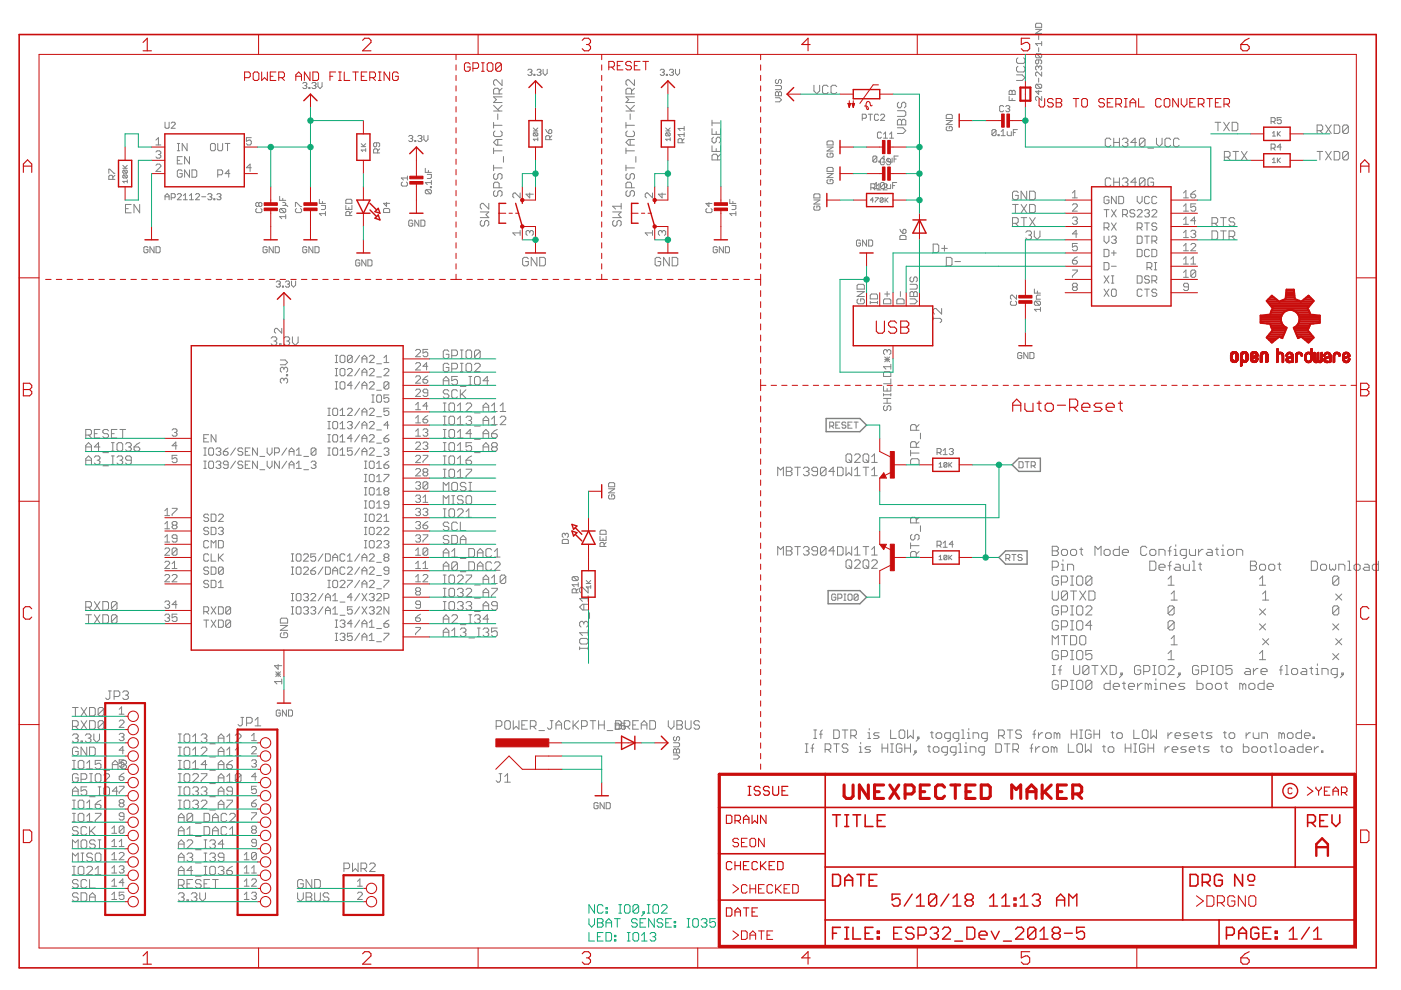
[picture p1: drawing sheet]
<svg xmlns="http://www.w3.org/2000/svg" width="297mm" height="210mm" viewBox="0 0 297 210" stroke-linecap="round" stroke-linejoin="round" font-family="sans-serif">
<g fill="none" stroke="#808080" stroke-width=".21">
<path d="M64.2 17.7l.2-.2h.4l.2 .2-.2 .4M64.6 18.1h.2M64.8 18.1l.2 .3-.2 .4h-.4l-.2-.2M65.5 18.6h.2v.2h-.2zM66.1 17.7l.2-.2h.5l.2 .2-.2 .4M66.6 18.1h.2M66.8 18.1l.2 .3-.2 .4h-.5l-.2-.2M67.4 17.5v.9l.5 .4 .4-.4v-.9M105.8 19.9v-.9l-.3-.3h-.6l-.3 .3v.9h1.8M106.4 16.9v1.2l-1.2-1.2h-.3l-.3 .3v.6l.3 .3M106.4 18.7l-.6 .6M111.9 14.9l.2-.2h.5l.2 .2-.2 .4"/>
<path d="M112.4 15.3h.2M112.6 15.3l.2 .2-.2 .5h-.5l-.2-.2M113.2 15.8h.2v.2h-.2zM113.9 14.9l.2-.2h.4l.2 .2-.2 .4M114.3 15.3h.2M114.5 15.3l.2 .2-.2 .5h-.4l-.2-.2M115.1 14.7v.8l.5 .5 .4-.5v-.8M133.9 19.9v-.9l-.3-.3h-.6l-.3 .3v.9h1.8M134.5 16.9v1.2l-1.2-1.2h-.3l-.3 .3v.6l.3 .3M134.5 18.7l-.6 .6M140 14.9l.2-.2h.4l.2 .2-.2 .4M140.4 15.3h.2"/>
<path d="M140.6 15.3l.2 .2-.2 .5h-.4l-.2-.2M141.3 15.8h.2v.2h-.2zM141.9 14.9l.2-.2h.5l.2 .2-.2 .4M142.3 15.3h.3M142.6 15.3l.2 .2-.2 .5h-.5l-.2-.2M143.2 14.7v.8l.4 .5 .5-.5v-.8M164.4 18.1h1.1l.2 .3v.4l-.2 .2h-1.1M164.4 19.6l.2-.2 .5 .2 .4-.2 .2 .2v.7h-1.3zM164.6 16.8l-.2 .3v.4l.4 .2 .3-.2v-.4l.4-.3 .2 .3v.4l-.2 .2M165.1 19.6v.7M172.6 18.1v1.2l.6 .6 .6-.6v-1.2M175.6 18.4l-.3-.3h-.6l-.3 .3v1.2l.3 .3h.6l.3-.3"/>
<path d="M177.4 18.4l-.3-.3h-.6l-.3 .3v1.2l.3 .3h.6l.3-.3M214 19.4l.2-.2 .4 .2 .4-.2 .2 .2v.6h-1.2zM214.6 19.4v.6M215.5 15.9h1.2l.6 .6-.6 .6h-1.2M215.8 14.1l-.3 .3v.6l.3 .3h1.2l.3-.3v-.6l-.3-.3M215.8 12.3l-.3 .3v.5l.3 .3h1.2l.3-.3v-.5l-.3-.3M219.6 5.1l.2-.2h.8l.3 .2v.7h-1.3zM219.6 6.2h1.3l-1.3 .9h1.3M219.8 17.9l-.2 .2v.4l.2 .2h.8M219.8 11.4h.8l.3 .2v.4l-.3 .3M219.8 17.9h.8l.3 .2v.4l-.3 .2M219.8 11.4l-.2 .2v.4l.2 .3h.8"/>
<path d="M219.8 17.9l.8 .8M219.8 11.4l.8 .9M220.2 14.2l-.2-.2-.4 .2v.4l.2 .2M220.2 12.7v.6l-.2 .2-.4-.2v-.4l.2-.2h.8l.3 .2v.4l-.3 .2M220.2 14.2l.2-.2 .5 .2v.4l-.3 .2M220.2 19.2v.8l-.6-.6h1.3M220.2 7.5v.9M220.2 10.1v.9M220.2 14.2v.2M220.2 16.6v.8M220.9 8.8v.9M220.9 15.3v.8l-.9-.8-.4 .2v.4l.2 .2"/>
<path d="M220.9 9.2h-1.3l.4 .5M23.1 36.7v-.8h.2l.9 .8h.2M23.9 38v-.6l-.2-.2h-.4l-.2 .2v.6h1.3M24.4 37.2l-.5 .4M26 35.7h1M26 35.1l.7 .6M26.2 36.1h.6l.2 .1-.2 .5M26.2 37.1h.6l.2 .2-.2 .4M26.2 37.1l-.2 .5 .2 .1h.6M26.2 36.1l-.2 .1v.4l.2 .1h.6M26.2 37.1l.6 .6M26.2 36.1l.6 .6"/>
<path d="M27 38.5h-1l.4 .3M27 38.1v.7M27 35.1l-.5 .4M33.1 35.1l.2-.3h.5l.3 .3v.2l-1 1h1M33.1 32.2l.2-.2h.5l.3 .2v.3l-.3 .3M33.1 30.7h1M33.1 29.7l.5-.5v1.5M33.6 32.8h.2M33.8 32.8l.3 .2v.3l-.3 .2h-.5l-.2-.2M35 25.9v1.1l.2 .2h.4l.3-.2v-1.1M36.3 26.1l.2-.2h.4l.2 .2v.2l-.8 .9h.8M37.6 32h.5"/>
<path d="M37.6 30.4h.5M37.6 34h.5M37.8 30.4v1.6M38.6 36.3l-.2-.3h-.6l-.2 .3v1l.2 .3h.6l.2-.3v-.5h-.5M38.6 33.2h-1v1.6h1M39.7 30.4v1.6l-1.1-1.6v1.6M40.2 33.2v1.6l-1.1-1.6v1.6M40.2 36v1.6l-1.1-1.6v1.6M40.7 36h.8l.2 .3v1l-.2 .3h-.8zM44.6 30.7l.3-.3h.5l.3 .3v1l-.3 .3h-.5l-.3-.3zM46.2 30.4v1.3l.2 .3h.5l.3-.3v-1.3M46.2 37.1h.7l.3-.3v-.5l-.3-.3h-.7v1.6"/>
<path d="M47.7 30.4h1M48.2 30.4v1.6M48.7 36.8h-1l.8-.8v1.6M53.3 29.2h-1.1v.8l.6-.3h.2l.3 .3v.5l-.3 .2h-.5l-.3-.2M53.3 35.6h-1.1l.8-.8v1.5M76.6 31.1h.9M76.6 30.5l.6 .6M77.5 31.8h-.9l.3 .3M77.5 31.5v.6M77.5 30.5l-.5 .4M79.9 30.3v.6l-.2 .2-.5-.2v-.4l.2-.2h.9l.2 .2v.4l-.2 .2M80.1 32.4v-.6l-.2-.2h-.5l-.2 .2v.6h1.3"/>
<path d="M80.5 31.6l-.4 .4M85.3 38.6l-.2 .2v.4l.2 .3h.9l.2-.3v-.4l-.2-.2M86.4 37.7h-1.3l.4 .5M86.4 37.3v.9M86.7 28.9l.2-.2h.4l.2 .2-.2 .5M87.1 29.4h.2M87.3 29.4l.2 .2-.2 .4h-.4l-.2-.2M87.9 29.8h.3v.2h-.3zM88.6 28.9l.2-.2h.4l.3 .2-.3 .5M89 29.4h.2M89.2 29.4l.3 .2-.3 .4h-.4l-.2-.2M89.9 28.7v.9l.4 .4 .4-.4v-.9"/>
<path d="M90.2 35.7v.9h1.3M90.6 37h.9v.6l-.3 .2h-.6M90.8 36.1v.5M91.2 39.6h.3v.2h-.3zM91.5 38.3v.8M91.5 38.7h-1.3l.4 .4M104.6 35.6h1.8M104.6 32h1.8M104.6 26.6h1.8M104.6 23.5h1.8M104.6 26v1.2M104.6 31.4v1.2"/>
<path d="M104.6 35v1.2M104.6 22.3l1.2 1.2M104.9 36.8l-.3 .3v.6l.3 .3h.3l.3-.3v-.6l.3-.3h.3l.3 .3v.6l-.3 .3M104.9 27.8l-.3 .3v.6l.3 .3h1.2l.3-.3v-.6l-.3-.3M105.5 24.2v1.1M105.5 29.6v1.2M105.8 39.8v-.9l-.3-.3h-.6l-.3 .3v.9h1.8M106.4 29.6h-1.2l-.6 .6 .6 .6h1.2M106.4 20.5h-1.8l.6 .6-.6 .6h1.8M106.4 22.3l-.9 .9M106.7 33.2v1.2M113.1 27.8h.9"/>
<path d="M113.1 27.1l.6 .7M113.2 28.2l-.1 .5 .1 .1h.7M113.2 28.2h.7l.1 .1v.4l-.1 .1M113.2 28.2l.7 .6M114 29.5h-.9l.3 .3M114 29.2v.6M114 27.1l-.5 .5M115.7 27.5l.7 .8M116.6 27.5l.4 .2v.4l-.2 .2h-.4v-.6zM116.6 29.6v-.6l-.2-.2h-.5l-.2 .2v.6h1.3M117 28.8l-.4 .4M132.7 26v1.2"/>
<path d="M132.7 31.4v1.2M132.7 35v1.2M132.7 35.6h1.8M132.7 32h1.8M132.7 26.6h1.8M132.7 23.5h1.8M132.7 22.3l1.2 1.2M133 36.8l-.3 .3v.6l.3 .3h.3l.3-.3v-.6l.3-.3h.3l.3 .3v.6l-.3 .3M133 27.8l-.3 .3v.6l.3 .3h1.2l.3-.3v-.6l-.3-.3M133.6 24.2v1.1M133.6 29.6v1.2M133.9 39.8v-.9l-.3-.3h-.6l-.3 .3v.9h1.8"/>
<path d="M134.5 29.6h-1.2l-.6 .6 .6 .6h1.2M134.5 22.3l-.9 .9M134.5 20.5h-1.8l.6 .6-.6 .6h1.8M134.8 33.2v1.2M141.1 27.8h1M141.1 27.1l.7 .7M141.3 28.2l-.2 .5 .2 .1h.6M141.3 28.2h.6l.2 .1v.4l-.2 .1M141.3 28.2l.6 .6M142.1 29.5h-1l.4 .3M142.1 29.2v.6M142.1 27.1l-.5 .5"/>
<path d="M144.6 30.3v-.7l-.2-.2h-.4l-.2 .2v.7h1.3M145.1 29.4l-.5 .4M145.1 28.5h-1.3l.4 .5M145.1 26.8v.9M145.1 28.1v.9M145.1 27.2h-1.3l.4 .5M151 25.5v1.2M151 27.3v1.2h1.8v-1.2M151 30.9v1.2h1.8v-1.2M151 26.1h1.8M151.3 29.1l-.3 .3v.6l.3 .3h.3l.2-.3v-.6l.3-.3h.4l.3 .3v.6l-.3 .3M151.8 27.9v.6"/>
<path d="M151.8 31.5v.6M152.1 33.9v-.9l-.3-.3h-.5l-.3 .3v.9h1.8M152.8 32.7l-.7 .6M164.4 20.7h.9l.4 .5-.4 .4h-.9M175.3 30.1l.3-.2h.8l.2 .2v.6h-1.3zM175.3 35.7l.3-.2h.8l.2 .2v.6h-1.3zM175.3 36.8h1.3l-1.3 .9h1.3M175.3 31.2h1.3l-1.3 .8h1.3M175.6 38.1l-.3 .2v.4l.3 .2h.8l.2-.2v-.4l-.2-.2h-.4v.4M175.6 32.5l-.3 .2v.4l.3 .2h.8l.2-.2v-.4l-.2-.2h-.4v.4M182.8 25.1h.7l.2-.2v-.5l-.2-.2h-.7v1.3M184.1 24.2h.9"/>
<path d="M184.5 24.2v1.3M184.6 39.8h.7l.2-.2v-.4l-.2-.2h-.7v1.3M185.1 39.8l.4 .5M185.4 39.1l.4-.4v1.3M185.4 40h.8M185.9 33.3l-.2-.2h-.4l-.2 .2v.9M185.9 33.3v.9l-.2 .2h-.4l-.2-.2M185.9 33.3l-.8 .9M185.9 39.4l.5-.4v1.3M186.3 24.4l-.2-.2h-.5l-.2 .2v.9l.2 .2h.5l.2-.2M186.4 34.2h.2v.2h-.2zM186.7 24.4l.2-.2h.4l.3 .2v.3l-.9 .8h.9"/>
<path d="M186.9 28.2l-.2-.2h-.5l-.2 .2v.9l.2 .2h.5l.2-.2M187 34.4h.9M187 33.5l.4-.4v1.3M187.2 39.2l.3-.2h.4l.2 .2v.2l-.9 .9h.9M187.3 29.3h.9M187.3 28.4l.4-.4v1.3M187.5 38.9v.9l-.2 .2h-.4l-.2-.2M187.5 38.9l-.2-.2h-.4l-.2 .2v.9M187.5 33.8l-.2-.2h-.4l-.2 .2v.9l.2 .2h.4l.2-.2M187.5 38.9l-.8 .9M188 39.1v.7l.2 .2h.6v-.9M188.3 33.5v.7l.2 .2h.6v-.9"/>
<path d="M188.6 29.3h.9M188.6 28.4l.4-.4v1.3M188.8 34.3h-.6l-.2-.2 .2-.5h.4l.2 .2v.9l-.2 .2h-.4l-.2-.2M189.3 39.3h.4M189.6 33.7h.4M190.1 38.7h-.8v1.3M190.3 23.5h1.4l.3 .3v.6l-.3 .3h-1.4M190.3 27.1h1.2l.5 .6-.5 .6h-1.2M190.3 25.6l.3-.3h.3l.3 .3 .3-.3h.2l.3 .3v.9h-1.7zM190.4 33.1h-.8v1.3M190.6 21.7l-.3 .3v.6l.3 .3h.3l.3-.3v-.6l.3-.3h.2l.3 .3v.6l-.3 .3M191.2 25.6v.9"/>
<path d="M200.6 25.5h1.3l-1.3 .9h1.3M200.8 26.8l-.2 .3v.4l.2 .2h.9l.2-.2v-.4l-.2-.3h-.4v.5M200.8 24.3h.9l.2 .2v.6h-1.3v-.6zM211.2 27.7l-.2-.2h-.5l-.2 .2v.9M211.2 27.7v.9l-.2 .2h-.5l-.2-.2M211.2 27.7l-.9 .9M211.6 28.6h.2v.2h-.2zM212.3 28.8h.8M212.3 27.9l.4-.4v1.3M212.8 22.6l-.2-.2h-.4l-.3 .2v.9l.3 .2h.4l.2-.2M213.2 22.6l.2-.2h.5l.2 .2-.2 .5M213.6 27.9v.7l.2 .2h.6v-.9"/>
<path d="M213.7 23.1h.2M213.9 23.1l.2 .2-.2 .4h-.5l-.2-.2M214 20.4v.9h1.2M214.6 20.9v.4M214.8 28.1h.5M215.7 27.5h-.9v1.3M220.9 20.4v.9l-.9-.9-.4 .3v.4l.2 .2M235.5 38l-.3-.3h-.6l-.3 .3v1.2l.3 .3h.6l.3-.3M235.5 29.6l-.3-.3h-.6l-.3 .3v1.2l.3 .3h.6l.3-.3M236.1 29.3v1.8M236.1 37.7v1.8M236.1 38.6h1.2"/>
<path d="M236.1 30.2h1.2M237.3 29.3v1.8M237.3 37.7v1.8M238 38l.3-.3h.5l.3 .3v.3l-.3 .3M238 29.6l.3-.3h.5l.3 .3v.3l-.3 .3M238.5 38.6h.3M238.5 30.2h.3M238.8 38.6l.3 .3v.3l-.3 .3h-.5l-.3-.3M238.8 30.2l.3 .3v.3l-.3 .3h-.5l-.3-.3M241 38.6h-1.2l.9-.9v1.8M241 30.2h-1.2l.9-.9v1.8M242.8 29.6l-.3-.3h-.6l-.3 .3v1.2"/>
<path d="M242.8 38l-.3-.3h-.6l-.3 .3v1.2M242.8 29.6v1.2l-.3 .3h-.6l-.3-.3M242.8 38v1.2l-.3 .3h-.6l-.3-.3M242.8 29.6l-1.2 1.2M242.8 38l-1.2 1.2M243.4 31.4h1.2M244.6 38l-.3-.3h-.6l-.3 .3v1.2l.3 .3h.6l.3-.3v-.6h-.6M245.2 29.3v1.2l.6 .6 .6-.6v-1.2M248.2 29.6l-.3-.3h-.6l-.3 .3v1.2l.3 .3h.6l.3-.3M250 29.6l-.3-.3h-.6l-.3 .3v1.2l.3 .3h.6l.3-.3M257.6 25.9h1.2M258.2 25.9v1.8"/>
<path d="M259.4 25.9l1.2 1.8M259.6 33.3h.9l.3-.3v-.6l-.3-.3h-.9v1.8M260.2 33.3l.6 .6M260.6 25.9l-1.2 1.8M261.2 25.9h.9l.3 .3v1.2l-.3 .3h-.9zM261.4 32.1h1.2M262 32.1v1.8M263.2 32.1l1.2 1.8M264.4 32.1l-1.2 1.8M269.5 25.8h.7l.2-.2v-.5l-.2-.2h-.7v1.3M269.5 31.4h.7l.2-.2v-.4l-.2-.3h-.7v1.3M269.8 33.8l.3-.3v1"/>
<path d="M269.8 28.2l.3-.3v1M269.8 34.5h.6M269.8 28.9h.6M269.9 31.4l.5 .4M269.9 25.8l.5 .4M270.8 27.9v1M270.8 33.5v1M271 34l.5 .5M271 28.4l.5 .5M271.5 33.5l-.7 .7M271.5 27.9l-.7 .6M271.7 31.2h-.9l.6-.7v1.3"/>
<path d="M271.7 24.9h-.9v.7l.4-.2 .5 .2v.4l-.3 .2h-.4l-.2-.2M279.3 27.7h.8l.3-.3v-.6l-.3-.3h-.8v1.8M279.3 32.1h1.1M279.8 27.7l.6 .6M279.8 32.1v1.8M281.1 26.5l1.2 1.8M281.1 32.1l1.2 1.8M282.3 26.5l-1.2 1.8M282.3 32.1l-1.2 1.8M282.9 26.5h.9l.3 .3v1.2l-.3 .3h-.9zM282.9 32.1h.9l.3 .3v1.2l-.3 .3h-.9zM285.9 32.4l-.3-.3h-.6l-.3 .3v1.2"/>
<path d="M285.9 32.4v1.2l-.3 .3h-.6l-.3-.3M285.9 26.8v1.2l-.3 .3h-.6l-.3-.3M285.9 26.8l-.3-.3h-.6l-.3 .3v1.2M285.9 26.8l-1.2 1.2M285.9 32.4l-1.2 1.2M26.6 44.2h.6M27.8 43.3h-1.2v1.8h1.2M29.6 43.3v1.8l-1.2-1.8v1.8M31.4 52.5l-.2-.2h-.5l-.2 .2v.9l.2 .2h.5l.2-.2v-.5h-.5M32.7 52.3v1.3l-.9-1.3v1.3M33.1 52.3h.6l.3 .2v.9l-.3 .2h-.6zM35 42.4v-.9l.4-.4 .5 .4v.9"/>
<path d="M35 41.7h.9M36.3 41.9h.6l.2-.2v-.4l-.2-.2h-.6v1.3M37.6 41.3l.2-.2h.4l.2 .2v.2l-.8 .9h.8M38.9 42.4h.8M38.9 41.5l.4-.4v1.3M40.2 42.4h.8M40.2 41.5l.4-.4v1.3M41.5 41.3l.2-.2h.4l.2 .2v.2l-.8 .9h.8M42.8 41.7h.8M44 41.3l.3-.2h.4l.2 .2-.2 .4M44.5 41.7h.2M44.7 41.7l.2 .2-.2 .5h-.4l-.3-.3"/>
<path d="M45.3 42.1h.3v.3h-.3zM46 41.3l.2-.2h.4l.2 .2-.2 .4M46.4 41.7h.2M46.6 41.7l.2 .2-.2 .5h-.4l-.2-.3M54.4 44.2l-.2 .2v.5l.2 .2h.9l.2-.2v-.5l-.2-.2M54.9 43.1l-.2-.2-.5 .2v.5l.2 .2 .5-.2M54.9 43.1l.2-.2 .4 .2v.5l-.2 .2h-.2l-.2-.2M54.9 43.1v.5M56.6 52.5l-.2-.2h-.4l-.2 .2v.9l.2 .2h.4l.2-.2v-.5h-.4M57.9 52.3v1.3l-.8-1.3v1.3M58.4 52.3h.6l.2 .2v.9l-.2 .2h-.6zM58.6 59.8l.2-.2h.4l.2 .2-.2 .4"/>
<path d="M59.3 41.6v.9h1.3M59.5 44.2h.9l.2 .2v.5l-.2 .2M59.5 44.2l-.2 .2v.5l.2 .2h.9M59.5 44.2l.9 .9M59.9 43.6h.9l.2 .2M59.9 42.9h.5l.2 .2-.2 .5M59.9 42.1v.4M60.5 59.8l.2-.2h.5l.2 .2-.2 .4M60.6 45.9h-1.3l.4 .5M60.6 45.5v.9M61.8 59.6v.9l.4 .4 .5-.4v-.9M62.6 43.8v-.9h.3l.8 .9h.2"/>
<path d="M62.9 44.2l-.3 .2v.5l.3 .2h.8l.2-.2v-.5l-.2-.2M65 52.5l-.2-.2h-.4l-.2 .2v.9l.2 .2h.4l.2-.2v-.5h-.4M66.3 52.3v1.3l-.8-1.3v1.3M66.8 52.3h.6l.2 .2v.9l-.2 .2h-.6zM67.7 42.3v.8h1.3M68.1 43.6h.9v.6l-.2 .2h-.7M68.4 42.7v.4M69 45.3h-1.3l.4 .4M69 44.9v.8M73.3 43.5v.9h1.3v-.9M73.5 42.2h.9l.2 .3v.6h-1.3v-.6zM74 44v.4"/>
<path d="M74.2 45.7v-.6l-.2-.3h-.5l-.2 .3v.6h1.3M74.6 44.8l-.4 .5M76.3 55.3l-.2-.2h-.5l-.2 .2v.9l.2 .2h.5l.2-.2v-.4h-.4M77.6 55.1v1.3l-.9-1.3v1.3M78 55.1h.7l.2 .2v.9l-.2 .2h-.7zM81.5 44.2h.9l.2 .2v.7h-1.3v-.7zM82 42.9v.9l-.7-.7h1.3M87.5 46.9l-.2-.2h-.4l-.2 .2v.9l.2 .2h.4l.2-.2v-.5h-.4M88.8 46.7v1.3l-.9-1.3v1.3M89.2 46.7h.7l.2 .2v.9l-.2 .2h-.7zM90.4 40.2l-.2 .2v.5l.2 .2h.8M90.4 40.2h.8l.3 .2v.5l-.3 .2"/>
<path d="M90.4 40.2l.8 .9M101.8 44.9h1.8l-.6 .6 .6 .6h-1.8M102.1 46.7l-.3 .4v.5l.3 .3h.3l.3-.3v-.5l.3-.4h.3l.3 .4v.5l-.3 .3M103.6 43.1v1.2l-1.2-1.2h-.3l-.3 .3v.6l.3 .3M104.9 40.4l-.3 .3v.6l.3 .3h.3l.3-.3v-.6l.3-.3h.3l.3 .3v.6l-.3 .3M110.3 40.9v1.1l-1.1-1.1h-.2l-.3 .3v.5l.3 .3M110.3 49.4h-1.6l.5 .5M110.3 48.9v1M112 54.9l-.3-.3h-.6l-.3 .3v1.2l.3 .3h.6l.3-.3v-.6h-.6M112.3 49.1l.3-.2h.2l.3 .2v.5l-.3 .3M112.3 40.9v1.1l-.8-.8h1.6M112.3 49.1l-.2-.2h-.3l-.3 .2v.5l.3 .3"/>
<path d="M112.3 49.1v.3M113.8 54.6v1.8l-1.2-1.8v1.8M114.4 54.6h.9l.3 .3v1.2l-.3 .3h-.9zM129.9 44.9h1.8l-.6 .6 .6 .6h-1.8M130.2 46.7l-.3 .4v.5l.3 .3h.3l.3-.3v-.5l.3-.4h.3l.3 .4v.5l-.3 .3M131.7 43.1v1.2M131.7 43.7h-1.8l.6 .6M133 40.4l-.3 .3v.6l.3 .3h.3l.3-.3v-.6l.3-.3h.3l.3 .3v.6l-.3 .3M138.3 49.4h-1.5l.5 .5M138.3 40.9v1.1l-1-1.1h-.2l-.3 .3v.5l.3 .3M138.3 48.9v1M140.1 54.9l-.3-.3h-.6l-.3 .3v1.2l.3 .3h.6l.3-.3v-.6h-.6"/>
<path d="M140.4 49.1l.2-.2h.3l.2 .2v.5l-.2 .3M140.4 40.9v1.1l-.8-.8h1.5M140.4 49.1v.3M140.4 49.1l-.3-.2h-.2l-.3 .2v.5l.3 .3M141.9 54.6v1.8l-1.2-1.8v1.8M142.5 54.6h.9l.3 .3v1.2l-.3 .3h-.9zM149.9 44.2l-.2 .2v.5l.2 .2h.8l.3-.2v-.5l-.3-.2M150.3 42.9v.9l-.6-.7h1.3M152.1 52.5l-.3-.2h-.4l-.2 .2v.9l.2 .2h.4l.3-.2v-.5h-.5M153.4 52.3v1.3l-.9-1.3v1.3M153.8 52.3h.7l.2 .2v.9l-.2 .2h-.7zM154.7 42.3v.8h1.3"/>
<path d="M155.2 43.6h.8v.6l-.2 .2h-.6M155.4 42.7v.4M156 45.3h-1.3l.5 .4M156 44.9v.8M172.6 42.4h1.2l-1.2 .9h1.2M172.8 43.7l-.2 .2v.4l.2 .3h.8l.2-.3v-.4l-.2-.2h-.4v.4M172.8 41.1h.8l.2 .2v.7h-1.2v-.7zM182.4 51.1l-.2-.2h-.4l-.2 .2v.9l.2 .2h.4l.2-.2v-.5h-.4M183.7 50.9v1.3l-.8-1.3v1.3M184.2 50.9h.6l.2 .2v.9l-.2 .2h-.6zM185.2 42.4h-.6l.4-.5v1M185.6 41.9h.6l-.6 1"/>
<path d="M185.9 40.3h.9M187.2 42.1l-.1-.2h-.3l-.2 .2v.6M187.2 42.1v.6l-.1 .2-.5-.2M187.2 42.1l-.6 .6M187.6 41.9v1M187.8 42.4l.5 .5M188.3 41.9l-.7 .7M190.8 48.6l.6 .9M191 49.9h.9l.2 .2v.7h-1.3v-.7zM191.6 48.6l.5 .2v.5l-.2 .2h-.5v-.7zM193.2 58.7l-.3 .3v.5l.3 .3h.3l.2-.3v-.5l.3-.3h.2l.3 .3v.5l-.3 .3M197.8 51.8h.9l.3 .2v1.3l-.3 .3h-.9z"/>
<path d="M199.6 52.7h1.3M200.2 52v1.3M200.6 54.6h.9l.3 .3v1.2l-.3 .3h-.9zM202.5 55.5h1.1M214.7 47.3h.9l.3-.2v-.7l-.3-.3h-.9v1.8M214.7 43.3h1.2M215.3 43.3v1.8M215.3 47.3l.6 .6M215.9 40.8l-.3-.3h-.6l-.3 .3v1.2l.3 .3h.6l.3-.3v-.6h-.6M216.5 46.1h1.2M216.5 43.3l1.2 1.8M217.1 46.1v1.8"/>
<path d="M217.5 49.3l.3-.3h.6l.3 .3v.3l-.3 .2M217.7 40.5v1.8l-1.2-1.8v1.8M217.7 43.3l-1.2 1.8M218.1 49.8h.3M218.3 43.3h.9l.3 .3v1.2l-.3 .3h-.9zM218.3 40.5h.9l.3 .3v1.2l-.3 .3h-.9zM218.3 46.1l1.2 1.8M218.4 49.8l.3 .3v.4l-.3 .3h-.6l-.3-.3M219.3 49v1.1l.6 .7 .6-.7v-1.1M219.5 46.1l-1.2 1.8M227.4 42h1M227.4 43.5l.2-.3h.6l.2 .3v.2l-1 1.1h1"/>
<path d="M227.4 40.9l.5-.5v1.6M227.4 46.3l.2-.3h.6l.2 .3v.2l-.2 .3M227.4 55.2h.8l.2 .3v.2l-.2 .3h-.6l-.2-.3zM227.4 57.3h1v.2l-1 1v.3M227.9 46.8h.3M228.2 46.8l.2 .3v.2l-.2 .3h-.6l-.2-.3M228.4 51.6h-1v.8l.5-.2h.3l.2 .2v.5l-.2 .3h-.6l-.2-.3M228.4 49.6h-1l.8-.8v1.6M228.4 54.4l-.5 .3-.5 .5M234.1 48.3h.8l.2-.3v-.5l-.2-.2h-.8v1.5M234.1 50.1v1l.5 .5 .5-.5v-1M234.1 52.9h.8l.2 .2v1.1l-.2 .2h-.8z"/>
<path d="M234.1 55.7h.8l.2 .2v1.1l-.2 .2h-.8zM234.1 44.4h1M234.1 58.5l1 1.5M234.6 44.4v1.6M234.6 48.3l.5 .5M235.1 41.9l-.2-.3h-.5l-.3 .3v1l.3 .3h.5l.2-.3v-.5h-.5M235.1 58.5l-1 1.5M235.6 50.3l.3-.2h.5l.3 .2v.3l-.3 .2M235.6 44.4l1.1 1.6M235.6 47.3l1.1 1.5M235.6 53.6h1.1M235.6 56.5h1.1"/>
<path d="M235.6 58.5h.6M235.9 58.5v1.5M236.2 53.1v1.1M236.2 50.8h.2M236.4 50.8l.3 .3v.3l-.3 .2h-.5l-.3-.2M236.7 41.6v1.6l-1.1-1.6v1.6M236.7 44.4l-1.1 1.6M236.7 47.3l-1.1 1.5M237.2 41.6h.8l.2 .3v1l-.2 .3h-.8zM238 45.5h.8l.2-.3v-.5l-.2-.3h-.8v1.6M238.5 45.5l.5 .5M240.6 44.7l-.3-.3h-.5l-.2 .3v.3l.2 .2h.5l.3 .3v.2l-.3 .3h-.5l-.2-.3"/>
<path d="M241.1 52.9h.8l.2 .2v1.1l-.2 .2h-.8zM241.1 44.7l.3-.3h.5l.2 .3v.3l-1 1h1M241.1 48.3h.8l.2-.3v-.5l-.2-.2h-.8v1.5M241.1 50.1h.8l.2 .2v1.1l-.2 .2h-.8zM241.1 58.5h.8l.2 .2v1.1l-.2 .2h-.8zM241.1 41.6v1.1l.5 .5 .5-.5v-1.1M241.6 48.3l.5 .5M242.7 44.7l.2-.3h.5l.3 .3v.3l-.3 .2M242.7 47.3h1M242.7 50.1h1M243.2 56.7h.8l.2-.2v-.6l-.2-.2h-.8v1.5M243.2 47.3v1.5"/>
<path d="M243.2 50.1v1.5M243.2 45.2h.2M243.4 45.2l.3 .3v.2l-.3 .3h-.5l-.2-.3M243.7 41.9l-.3-.3h-.5l-.2 .3v1l.2 .3h.5l.3-.3M243.7 58.7l-.3-.2h-.5l-.2 .2v.3l.2 .2h.5l.3 .3v.3l-.3 .2h-.5l-.2-.2M243.7 53.1l-.3-.2h-.5l-.2 .2v1.1l.2 .2h.5l.3-.2M243.7 56.7l.5 .5M244.2 44.7l.3-.3h.5l.3 .3v.3l-1.1 1h1.1M244.2 51.1h.8l.3-.3v-.5l-.3-.2h-.8v1.5M244.2 52.9h.8l.3 .2v1.1l-.3 .2h-.8zM244.2 59.5h.8l.3-.3v-.5l-.3-.2h-.8v1.5M244.7 57.2h.6"/>
<path d="M244.7 55.7h.6M244.7 59.5l.6 .5M244.7 51.1l.6 .5M245 55.7v1.5M245.3 41.9l-.3-.3h-.5l-.3 .3v1l.3 .3h.5l.3-.3M245.3 47.5l-.3-.2h-.5l-.3 .2v.3l.3 .2h.5l.3 .3v.2l-.3 .3h-.5l-.3-.3M250.9 42h1.1M250.9 44.8h1.1M250.9 47.6h1.1M250.9 53.2h1.1M250.9 56h1.1M250.9 57.8l.5-.5v1.5"/>
<path d="M250.9 40.9l.5-.5v1.6M250.9 43.7l.5-.5v1.6M250.9 46.5l.5-.5v1.6M250.9 49.3l.5-.5v1.6M250.9 52.2l.5-.6v1.6M250.9 54.9l.5-.5v1.6M250.9 58.8h1.1M250.9 50.4h1.1M252.5 41.2h.8l.2 .2v.3l-.2 .3h-.5l-.3-.3zM252.5 51.9l.3-.3h.5l.2 .3v.3l-1 1h1M252.5 56h1M252.5 49.1l.3-.3h.5l.2 .3v.2l-.2 .3"/>
<path d="M252.5 54.9l.5-.5v1.6M253 49.6h.3M253.3 49.6l.2 .2v.3l-.2 .3h-.5l-.3-.3M253.5 57.5l-.2-.2h-.5l-.3 .2v1M253.5 43.2h-1v.8l.5-.3h.3l.2 .3v.5l-.2 .3h-.5l-.3-.3M253.5 46.8h-1l.8-.8v1.6M253.5 57.5v1l-.2 .3h-.5l-.3-.3M253.5 57.5l-1 1M253.5 40.4l-1 .8M257 47.3h.9l.3-.2v-.7l-.3-.3h-.9v1.8M257 49h.9l.3 .3v1.2l-.3 .3h-.9zM257.6 47.3l.6 .6"/>
<path d="M258.8 46.1h1.2M258.8 49h1.2M259.4 46.1v1.8M259.4 49v1.8M260.6 50.1h.9l.3-.3v-.5l-.3-.3h-.9v1.8M261.2 50.1l.6 .7M261.8 46.4l-.3-.3h-.6l-.3 .3v.3l.3 .4h.6l.3 .2v.3l-.3 .3h-.6l-.3-.3M57.5 71.7l.3-.3h.6l.3 .3v.3l-.3 .3M58.1 72.3h.3M58.4 72.3l.3 .3v.3l-.3 .3h-.6l-.3-.3M59 60.2h.2M59.2 60.2l.2 .3-.2 .4h-.4l-.2-.2"/>
<path d="M59.3 72.9h.3v.3h-.3zM59.4 76.3h1.1l.5 .5-.5 .5h-1.1M59.7 69.6v1l-1-1h-.2l-.3 .3v.5l.3 .2M59.9 60.7h.2v.2h-.2zM60.2 78.1l-.3-.2h-.2l-.3 .2v.6l.3 .2M60.2 71.7l.3-.3h.6l.3 .3v.3l-.3 .3M60.2 78.1l.3-.2h.2l.3 .2v.6l-.3 .2M60.2 78.1v.3M60.7 79.4h.3v.3h-.3zM60.8 72.3h.3M60.9 60.2h.3M61.1 72.3l.3 .3v.3l-.3 .3h-.6l-.3-.3"/>
<path d="M61.2 60.2l.2 .3-.2 .4h-.5l-.2-.2M62 71.4v1.2l.6 .6 .6-.6v-1.2M71.1 79.7h.5M71.1 76.9h.5M71.1 75.3h.5M71.1 78.1h.5M71.3 75.3v1.6M71.3 78.1v1.6M72.1 78.4l.3-.3h.5l.2 .3v1l-.2 .3h-.5l-.3-.3zM72.1 75.6l.3-.3h.5l.2 .3v1l-.2 .3h-.5l-.3-.3zM73.7 78.4l.2-.3h.5l.3 .3v.3l-1 1h1M74.7 75.6v1l-.3 .3h-.5l-.2-.3"/>
<path d="M74.7 75.6l-.3-.3h-.5l-.2 .3v1M74.7 75.6l-1 1M76.2 75.3l-1 1.6M76.2 78.1l-1 1.6M76.8 76.9v-1.1l.5-.5 .5 .5v1.1M76.8 79.7v-1l.5-.6 .5 .6v1M76.8 76.1h1M76.8 78.9h1M78.3 78.4l.3-.3h.5l.2 .3v.3l-1 1h1M78.3 75.6l.3-.3h.5l.2 .3v.2l-1 1.1h1M79.9 77.1h1M79.9 79.9h1"/>
<path d="M81.4 78.4l.3-.3h.5l.2 .3v.3l-1 1h1M81.4 76.9h1M81.4 75.8l.5-.5v1.6M88.1 80l.3-.3h.5l.3 .3v.2l-1.1 1h1.1M88.1 74.3l.3-.2h.5l.3 .2v.3l-1.1 1h1.1M88.1 77.2l.3-.3h.5l.3 .3v.2l-1.1 1h1.1M90.7 74.1h-1v.8l.5-.3h.2l.3 .3v.5l-.3 .2h-.5l-.2-.2M90.7 77.7h-1l.7-.8v1.5M90.7 79.7l-1 .8M95.2 74.5l-.3-.3h-.6l-.3 .3v1.2l.3 .3h.6l.3-.3v-.6h-.6M95.2 77.3l-.3-.3h-.6l-.3 .3v1.2l.3 .3h.6l.3-.3v-.6h-.6M95.8 75.4h.9l.3-.3v-.6l-.3-.3h-.9v1.8"/>
<path d="M95.8 78.2h.9l.3-.3v-.6l-.3-.3h-.9v1.8M97 79.8h-1.2v.9l.9-.3 .3 .3v.6l-.3 .3h-.6l-.3-.3M97.6 76h.6M97.6 74.2h.6M97.6 77h.6M97.6 78.8h.6M97.9 74.2v1.8M97.9 77v1.8M98.8 77.3l.3-.3h.6l.3 .3v1.2l-.3 .3h-.6l-.3-.3zM98.8 74.5l.3-.3h.6l.3 .3v1.2l-.3 .3h-.6l-.3-.3zM99.4 79.8h.6M99.7 79.8v1.8"/>
<path d="M100.6 77.3l.3-.3h.6l.3 .3v.3l-1.2 1.2h1.2M100.9 79.8h.6l.3 .3v1.2l-.3 .3h-.6l-.3-.3v-1.2zM101.8 74.5v1.2l-.3 .3h-.6l-.3-.3M101.8 74.5l-1.2 1.2M101.8 74.5l-.3-.3h-.6l-.3 .3v1.2M181.7 60.5l.3-.2h1l.3 .2v.8h-1.6zM181.7 61.8h1.6l-1.6 1.1h1.6M182 63.4l-.3 .2v.6l.3 .2h1l.3-.2v-.6l-.3-.2h-.5v.5M184.5 63.9v.5M184.5 64.2h1.6M184.8 62.3h1l.3 .3v.8h-1.6v-.8zM186.1 63.9v.5"/>
<path d="M187.6 63.4h1l.3 .2v.8h-1.6v-.8zM187.6 78.8h1l.3 .2v.8h-1.6v-.8zM187.6 62.3h1M187.6 75.7l1 1M187.6 76.2h1M188.1 74.4l.3-.3h.2l.3 .3v.5l-.3 .3M188.1 74.4l-.3-.3h-.2l-.3 .3v.5l.3 .3M188.1 61.8v1.1M188.1 74.4v.3M188.1 75.7v1M188.6 75.7l-1 1M188.9 77.2v1.1"/>
<path d="M188.9 77.7h-1.6l.5 .6M190.1 63.6l.3-.2h1l.3 .2v.8h-1.6zM190.9 61.8v1.1M192.9 60.3h1.3l.3 .2v.5l-.3 .3h-1.3M192.9 63.4h1.1l.5 .5-.5 .5h-1.1M192.9 62.1l.3-.3h.3l.2 .3 .3-.3h.2l.3 .3v.8h-1.6zM193.7 62.1v.8M197.8 67.5h1.5l.3 .3v.3l-.3 .3M197.8 67.2v.6M199.6 65.4v1.2l-1.2-1.2h-.3l-.3 .3v.6l.3 .3M214.4 63.9l-.2 .2v.4l.2 .2h.9l.2-.2v-.4l-.2-.2M215.5 62.6v.8l-.8-.8-.5 .2v.4l.2 .2"/>
<path d="M216.6 75l-.2-.3h-.4l-.2 .3v.8l.2 .2h.4l.2-.2v-.4h-.4M217.9 74.7v1.3l-.8-1.3v1.3M218.4 74.7h.6l.2 .3v.8l-.2 .2h-.6zM219.3 61.3v.8h1.3M219.5 63.9h.9l.2 .2v.4l-.2 .2M219.5 63.9l-.2 .2v.4l.2 .2h.9M219.5 63.9l.9 .8M219.9 61.7v.4M220.6 65.6h-1.3l.4 .4M220.6 65.2v.8M220.6 62.6h-.7l-.2 .2v.6h.9M227.6 60.8h.6"/>
<path d="M227.6 60.8l-.2-.2v-.3l.2-.3h.6l.2 .3v.3l-.2 .2M227.6 60.8l-.2 .3v.2l.2 .3h.6l.2-.3v-.2l-.2-.3M234.1 61.3l1 1.5M235.1 61.3l-1 1.5M235.6 61.6l.3-.3h.5l.3 .3v1l-.3 .2h-.5l-.3-.2zM235.6 60h.6M242.1 61.6l-.2-.3h-.5l-.3 .3v1l.3 .2h.5l.2-.2M242.7 61.3h1M243.2 61.3v1.5M245.3 61.6l-.3-.3h-.5l-.3 .3v.2l.3 .3h.5l.3 .2v.3l-.3 .2h-.5l-.3-.2M252 60.8h-.8l-.3-.2v-.3l.3-.3h.5l.3 .3v1l-.3 .3h-.5l-.3-.3M18.2 92.2h.9l.3-.3v-.5l-.3-.3h-.9v1.8"/>
<path d="M18.2 95.7v-1.2l.6-.6 .6 .6v1.2M18.2 98.5v-1.2l.6-.6 .6 .6v1.2M18.2 97.6h1.2M18.2 94.8h1.2M18.8 92.2l.6 .7M20 91.9h.6M20 97l.3-.3h.6l.3 .3v.3l-.3 .3M20.6 97.6h.3M20.9 97.6l.3 .3v.3l-.3 .3h-.6l-.3-.3M21.2 91.1h-1.2v1.8h1.2M21.2 94.8h-1.2l.9-.9v1.8M21.8 96h1.2"/>
<path d="M21.8 98.8h1.2M23 91.4l-.3-.3h-.6l-.3 .3v.3l.3 .2h.6l.3 .3v.4l-.3 .3h-.6l-.3-.3M23.6 91.9h.6M23.6 98.5h.6M23.6 96.7h.6M23.6 95.7h.6M23.6 93.9h.6M23.9 93.9v1.8M23.9 96.7v1.8M24.8 94.2l.3-.3h.6l.3 .3v1.2l-.3 .3h-.6l-.3-.3zM24.8 97l.3-.3h.6l.3 .3v.3l-.3 .3M24.8 91.1h-1.2v1.8h1.2"/>
<path d="M25.4 91.1h1.2M25.4 97.6h.3M25.7 97.6l.3 .3v.3l-.3 .3h-.6l-.3-.3M26 91.1v1.8M26.6 94.2l.3-.3h.6l.3 .3v.3l-.3 .3M27.2 94.8h.3M27.5 94.8l.3 .3v.3l-.3 .3h-.6l-.3-.3M27.8 97.6h-.9l-.3-.3v-.3l.3-.3h.6l.3 .3v1.2l-.3 .3h-.6l-.3-.3M28.4 94.8h.9l.3 .3v.3l-.3 .3h-.6l-.3-.3zM29.6 93.9l-1.2 .9M36.5 91.2l.2-.3h.6l.2 .3v.2l-.2 .3M37 91.7h.3"/>
<path d="M37.3 91.7l.2 .3v.2l-.2 .3h-.6l-.2-.3M37.5 96.5h-1v.8l.5-.3h.3l.2 .3v.5l-.2 .3h-.6l-.2-.3M37.5 94.5h-1l.8-.8v1.6M43.2 92.9h.5M43.2 96.5h.5M43.2 95h.5M43.2 99.3h.5M43.2 97.8h.5M43.5 95v1.5M43.5 97.8v1.5M44.2 92.2h-1v1.5h1M44.2 95.2l.3-.2h.5l.3 .2v1.1l-.3 .2h-.5l-.3-.2z"/>
<path d="M44.5 97.8h.5l.3 .2v1.1l-.3 .2h-.5l-.3-.2v-1.1zM45.8 92.2v1.5l-1-1.5v1.5M45.8 95.2l.3-.2h.5l.2 .2v.3l-.2 .2M45.8 98l.3-.2h.5l.2 .2v.3l-.2 .3M46.3 95.7h.3M46.3 98.6h.3M46.6 95.7l.2 .3v.3l-.2 .2h-.5l-.3-.2M46.6 98.6l.2 .2v.3l-.2 .2h-.5l-.3-.2M47.3 95.7h.8l.3 .3v.3l-.3 .2h-.5l-.3-.2zM48.4 95l-1.1 .7M48.4 98.6h-.8l-.3-.3v-.3l.3-.2h.5l.3 .2v1.1l-.3 .2h-.5l-.3-.2M49.9 95l-1 1.5"/>
<path d="M49.9 97.8l-1 1.5M51.5 95.2l-.3-.2h-.5l-.3 .2v.3l.3 .2h.5l.3 .3v.3l-.3 .2h-.5l-.3-.2M51.5 98l-.3-.2h-.5l-.3 .2v.3l.3 .3h.5l.3 .2v.3l-.3 .2h-.5l-.3-.2M52 95.7h.5M52 98.6h.5M53 95h-1v1.5h1M53 97.8h-1v1.5h1M54.6 95v1.5l-1-1.5v1.5M54.6 97.8v1.5l-1-1.5v1.5M55.1 96.8h1M55.1 99.6h1M56.6 95v1l.6 .5 .5-.5v-1"/>
<path d="M56.6 97.8v1l.6 .5 .5-.5v-1M58.2 96h.8l.2-.3v-.5l-.2-.2h-.8v1.5M59.2 97.8v1.5l-1-1.5v1.5M60.2 80.5l-.3-.3h-.2l-.3 .3v.5l.3 .2M60.2 80.5l.3-.3h.2l.3 .3v.5l-.3 .2M60.2 80.5v.2M60.8 95l-1 1.5M60.8 97.8l-1 1.5M61.3 95.7h1M61.3 99.3v-1l.5-.5 .5 .5v1M61.3 96.5v-1l.5-.5 .5 .5v1M61.3 98.6h1"/>
<path d="M62.8 96.5h1.1M62.8 95.5l.6-.5v1.5M62.8 98.3l.6-.5v1.5M62.8 99.3h1.1M64.4 96.8h1M64.4 99.6h1M66 98l.2-.2h.5l.3 .2v.3l-.3 .3M66.5 98.6h.2M66.7 98.6l.3 .2v.3l-.3 .2h-.5l-.2-.2M67 95.2v1.1l-.3 .2h-.5l-.2-.2M67 95.2l-.3-.2h-.5l-.2 .2v1.1M67 95.2l-1 1.1"/>
<path d="M69.5 92.2h.5M69.5 93.7h.5M69.5 96.5h.5M69.5 95h.5M69.5 90.9h.5M69.5 89.4h.5M69.5 88.1h.5M69.5 86.6h.5M69.8 86.6v1.5M69.8 89.4v1.5M69.8 92.2v1.5M69.8 95v1.5"/>
<path d="M70.5 95.2l.3-.2h.5l.3 .2v1.1l-.3 .2h-.5l-.3-.2zM70.8 92.2h.5l.3 .2v1.1l-.3 .2h-.5l-.3-.2v-1.1zM70.8 86.6h.5l.3 .2v1l-.3 .3h-.5l-.3-.3v-1zM70.8 89.4h.5l.3 .2v1l-.3 .3h-.5l-.3-.3v-1zM71.1 82.5h.5M71.1 80.9h.5M71.3 80.9v1.6M72.1 93.7h1M72.1 96.5h1M72.1 81.2l.3-.3h.5l.2 .3v1l-.2 .3h-.5l-.3-.3zM72.1 95.5l.5-.5v1.5M72.1 87.1l.5-.5v1.5"/>
<path d="M72.1 89.9l.5-.5v1.5M72.1 92.7l.5-.5v1.5M72.1 90.9h1M72.1 88.1h1M73.7 86.8l.2-.2h.5l.3 .2v.3l-1 1h1M73.7 89.6l.2-.2h.5l.3 .2v.3l-.3 .2M74.2 90.1h.2M74.4 90.1l.3 .3v.2l-.3 .3h-.5l-.2-.3M74.7 95h-1v.7l.5-.2h.2l.3 .2v.6l-.3 .2h-.5l-.2-.2M74.7 92.9h-1l.7-.7v1.5M74.7 81.7h-1l.7-.8v1.6M76.2 80.9l-1 1.6"/>
<path d="M76.2 95l-1 1.5M76.2 89.4l-1 1.5M76.2 92.2l-1 1.5M76.2 86.6l-1 1.5M76.8 92.9h1M76.8 95.7h1M76.8 82.5v-1.1l.5-.5 .5 .5v1.1M76.8 88.1v-1l.5-.5 .5 .5v1M76.8 90.9v-1l.5-.5 .5 .5v1M76.8 93.7v-1l.5-.5 .5 .5v1M76.8 96.5v-1l.5-.5 .5 .5v1M76.8 81.7h1"/>
<path d="M76.8 90.1h1M76.8 87.3h1M77.3 99.3h.5M77.3 97.8h.5M77.5 97.8v1.5M78.3 81.2l.3-.3h.5l.2 .3v.2l-1 1.1h1M78.3 92.4l.3-.2h.5l.2 .2v.3l-1 1h1M78.3 95.2l.3-.2h.5l.2 .2v.3l-1 1h1M78.3 98l.3-.2h.5l.2 .2v1.1l-.2 .2h-.5l-.3-.2zM78.3 86.8l.3-.2h.5l.2 .2v.3l-1 1h1M78.3 89.6l.3-.2h.5l.2 .2v.3l-1 1h1M78.8 85.3h.5"/>
<path d="M78.8 83.7h.5M79.1 83.7v1.6M79.9 96.8h1M79.9 99.3h1M79.9 82.7h1M79.9 98.3l.5-.5v1.5M79.9 91.2h1M79.9 94h1M79.9 88.3h1M80.1 83.7h.5l.3 .3v1l-.3 .3h-.5l-.2-.3v-1zM81.4 92.9h.8l.2 .3v.3l-.2 .2h-.5l-.3-.2zM81.4 95.2l.3-.2h.5l.2 .2v.3l-.2 .2"/>
<path d="M81.4 98.6h.8l.2 .2v.3l-.2 .2h-.5l-.3-.2zM81.9 95.7h.3M82.2 95.7l.2 .3v.3l-.2 .2h-.5l-.3-.2M82.4 81.2v1l-.2 .3h-.5l-.3-.3M82.4 83.7h-1v.8l.5-.2h.3l.2 .2v.5l-.2 .3h-.5l-.3-.3M82.4 86.6h-1v.7l.5-.2h.3l.2 .2v.5l-.2 .3h-.5l-.3-.3M82.4 81.2l-.2-.3h-.5l-.3 .3v1M82.4 81.2l-1 1M82.4 97.8l-1 .8M82.4 90.1h-1l.8-.7v1.5M82.4 92.2l-.5 .2-.5 .5M88.1 94l.3-.3h.5l.3 .3v.3l-1.1 1h1.1"/>
<path d="M88.1 92.5h1.1M88.1 96.8l.3-.3h.5l.3 .3v.2l-1.1 1.1h1.1M88.1 99.6l.3-.2h.5l.3 .2v.3l-1.1 1h1.1M88.1 82.8l.3-.3h.5l.3 .3v.2l-1.1 1.1h1.1M88.1 88.6l.5-.5v1.6M88.1 85.8l.5-.5v1.6M88.1 91.4l.5-.5v1.6M88.1 89.7h1.1M88.1 86.9h1.1M89.7 80.5h.7l.3 .2v.3l-.3 .2h-.5l-.2-.2zM89.7 91.2l.2-.3h.5l.3 .3v.2l-.3 .3M89.7 94l.2-.3h.5l.3 .3v.3l-.3 .2"/>
<path d="M89.7 96.5h1v.3l-1 1v.3M89.7 88.9h.7l.3 .3v.2l-.3 .3h-.5l-.2-.3zM90.2 91.7h.2M90.2 94.5h.2M90.4 91.7l.3 .3v.2l-.3 .3h-.5l-.2-.3M90.4 94.5l.3 .3v.2l-.3 .3h-.5l-.2-.3M90.7 83.3h-.8l-.2-.3v-.2l.2-.3h.5l.3 .3v1l-.3 .3h-.5l-.2-.3M90.7 86.1h-1l.7-.8v1.6M90.7 88.1l-.5 .3-.5 .5M94 91.1h.6M94 92.9h.6M94 81.6v-1.2l.6-.6 .6 .6v1.2"/>
<path d="M94 98.5h.6M94 96.7h.6M94 99.5h.6M94 80.7h1.2M94 95.7h.6M94 93.9h.6M94 90h.6M94 88.2h.6M94 87.2h.6M94 85.4h.6M94.3 85.4v1.8M94.3 88.2v1.8"/>
<path d="M94.3 91.1v1.8M94.3 93.9v1.8M94.3 96.7v1.8M94.3 99.5v1.8M95.2 82.9l-.3-.3h-.6l-.3 .3v.3l.3 .3h.6l.3 .3v.3l-.3 .3h-.6l-.3-.3M95.2 97l.3-.3h.6l.3 .3v1.2l-.3 .3h-.6l-.3-.3zM95.2 85.7l.3-.3h.6l.3 .3v1.2l-.3 .3h-.6l-.3-.3zM95.2 88.5l.3-.3h.6l.3 .3v1.2l-.3 .3h-.6l-.3-.3zM95.5 93.9h.6l.3 .3v1.2l-.3 .3h-.6l-.3-.3v-1.2zM95.5 91.1h.6l.3 .3v1.2l-.3 .3h-.6l-.3-.3v-1.2zM95.5 99.5h.6l.3 .3v1.2l-.3 .3h-.6l-.3-.3v-1.2zM97 88.9l.6-.7v1.8"/>
<path d="M97 92.9h1.2M97 82.9l-.3-.3h-.6l-.3 .3v1.2l.3 .3h.6l.3-.3M97 98.5h1.2M97 97.3l.6-.6v1.8M97 86l.6-.6v1.8M97 91.7l.6-.6v1.8M97 94.5l.6-.6v1.8M97 95.7h1.2M97 90h1.2M97 87.2h1.2M97.6 82.6v1.8M97.6 81.9h1.2"/>
<path d="M97.9 83.5l.9 .9M98.8 82.6l-1.2 1.2M98.8 99.5h1.2v.3l-1.2 1.2v.3M98.8 85.7l.3-.3h.6l.3 .3v.3l-1.2 1.2h1.2M98.8 97.6h.9l.3 .3v.3l-.3 .3h-.6l-.3-.3zM98.8 88.5l.3-.3h.6l.3 .3v.4l-.3 .3M99.4 81.6h.6M99.4 89.2h.3M99.7 89.2l.3 .3v.2l-.3 .3h-.6l-.3-.3M100 91.9h-1.2l.9-.8v1.8M100 93.9h-1.2v.9l.6-.3h.3l.3 .3v.6l-.3 .3h-.6l-.3-.3M100 96.7l-.6 .3-.6 .6"/>
<path d="M100.6 96h1.2M100.6 90.3h1.2M100.6 87.5h1.2M100.6 93.2h1.2M102.4 87.2v-1.2l.6-.6 .6 .6v1.2M102.4 90v-1.1l.6-.7 .6 .7v1.1M102.4 92.9v-1.2l.6-.6 .6 .6v1.2M102.4 95.7v-1.2l.6-.6 .6 .6v1.2M102.4 91.9h1.2M102.4 94.8h1.2M102.4 89.2h1.2M102.4 86.3h1.2"/>
<path d="M103.6 80.7h-1.2l.9-.9v1.8M104.2 91.9h.9l.3 .3v.4l-.3 .3h-.6l-.3-.3zM104.2 86l.6-.6v1.8M104.2 88.9l.6-.7v1.8M104.2 90h1.2M104.2 87.2h1.2M104.5 94.8l-.3-.3v-.3l.3-.3h.6l.3 .3v.3l-.3 .3M104.5 94.8l-.3 .3v.3l.3 .3h.6l.3-.3v-.3l-.3-.3M104.5 94.8h.6M105.4 91.1l-.6 .3-.6 .5M106 88.5l.3-.3h.6l.3 .3v.4l-1.2 1.1h1.2M106 86l.6-.6v1.8"/>
<path d="M106 87.2h1.2M166.7 99.1h.9l.3 .3v.3l-.3 .2 .3 .3v.4l-.3 .3h-.9zM166.7 99.9h.9M168.5 99.1h1.2M169.1 99.1v1.8M170.3 99.4l.3-.3h.6l.3 .3v.3l-.3 .2M170.9 99.9h.3M171.2 99.9l.3 .3v.4l-.3 .3h-.6l-.3-.3M173.3 99.9h-.9l-.3-.2v-.3l.3-.3h.6l.3 .3v1.2l-.3 .3h-.6l-.3-.3M175.1 99.4l-.3-.3h-.6l-.3 .3v1.2M175.1 99.4v1.2l-.3 .3h-.6l-.3-.3M175.1 99.4l-1.2 1.2"/>
<path d="M175.9 90.3h.7l.2-.2v-.4l-.2-.2h-.7v1.3M176.3 90.3l.5 .5M177 99.9h-1.3l1-.8v1.8M177.2 90.1h.4M177.6 99.1h.9l.3 .3v1.2l-.3 .3h-.9zM178.1 89.5h-.9v1.3h.9M179.3 89.7l-.2-.2h-.4l-.2 .2 .2 .4h.4l.2 .2-.2 .5h-.4l-.2-.2M179.4 96.5l.3-.3h.6l.3 .3v1.2l-.3 .3h-.6l-.3-.3zM179.4 99.1v1.8l.6-.7 .6 .7v-1.8M179.8 90.1h.4M180 97.5l.6 .5M180.7 89.5h-.9v1.3h.9"/>
<path d="M181.1 89.5h.8M181.2 99.7l.6-.6v1.8M181.2 96.5l.3-.3h.6l.3 .3v.3l-1.2 1.2h1.2M181.5 89.5v1.3M183 96.5l.3-.3h.6l.3 .3v1.2l-.3 .3h-.6l-.3-.3zM183 99.1h1.2M183.6 99.1v1.8M183.6 97.5l.6 .5M184.8 99.7l.6-.6v1.8M184.8 96.8l.6-.6v1.8M184.8 98h1.2M187.3 81.9v1h1.6v-1"/>
<path d="M187.3 83.4v.5M187.3 85.5h1.6M187.3 84.5h1.6M187.3 83.7h1.6M187.6 86l-.3 .3v.5l.3 .3h.2l.3-.3v-.5l.3-.3h.2l.3 .3v.5l-.3 .3M188.1 82.4v.5M188.1 84.5v1M188.9 80.3v1.1h-1.6M188.9 83.4v.5M193.1 95.5v1.2M193.1 96.1h1.8M193.4 97.3h1.2l.3 .3v.9h-1.8v-.9z"/>
<path d="M194.3 91.2v-.9l-.3-.3h-.6l-.3 .3v.9h1.8M194.3 94.8v-.8l-.3-.4h-.6l-.3 .4v.8h1.8M194.9 93.6l-.6 .7M194.9 90l-.6 .6M195.2 91.8v1.2M198.7 96h.6l.2-.3v-.4l-.2-.2h-.6v1.3M199.1 98.4l.3-.3v.9M199.1 99h.6M199.1 96l.4 .4M200 95.5l.4-.4v1.3M200 96.4h.8M200.8 98.2v.7l-.2 .1h-.3l-.2-.1"/>
<path d="M200.8 98.2l-.5-.1-.2 .1v.7M200.8 98.2l-.7 .7M201.2 98.1v.9M201.3 95.3l.2-.2h.4l.2 .2-.2 .4M201.3 98.6l.5 .4M201.7 95.7h.2M201.8 98.1l-.6 .6M201.9 95.7l.2 .3-.2 .4h-.4l-.2-.2M216 97.9h.7l.2 .2v.9l-.2 .2h-.7zM217.3 97.9h.9M217.8 97.9v1.3M218.6 98.8h.7l.2-.2v-.5l-.2-.2h-.7v1.3"/>
<path d="M219.1 98.8l.4 .4M34.9 119.3l.3-.3h.5l.3 .3v.2l-1.1 1h1.1M34.9 116.4l.3-.2h.5l.3 .2v.3l-1.1 1h1.1M34.9 108.3l.6-.5v1.5M34.9 109.3h1.1M34.9 114.9h1.1M34.9 111.1l.6-.5v1.5M34.9 113.9l.6-.5v1.5M34.9 112.1h1.1M36.5 119.5l.5-.5v1.5M36.5 107.8h1v.2l-1 1.1v.2M36.7 111.4l-.2-.3v-.3l.2-.2h.6l.2 .2v.3l-.2 .3"/>
<path d="M36.7 111.4l-.2 .2v.3l.2 .2h.6l.2-.2v-.3l-.2-.2M36.7 111.4h.6M37.5 116.4v1.1l-.2 .2h-.6l-.2-.2M37.5 114.2h-.8l-.2-.3v-.3l.2-.2h.6l.2 .2v1.1l-.2 .2h-.6l-.2-.2M37.5 116.4l-.2-.2h-.6l-.2 .2v1.1M37.5 116.4l-1 1.1M44.2 117.7l-.2-.3h-.5l-.3 .3v1l.3 .3h.5l.2-.3M44.2 114.9l-.2-.3h-.5l-.3 .3v1l.3 .3h.5l.2-.3M44.2 109.3l-.2-.3h-.5l-.3 .3v.2l.3 .3h.5l.2 .2v.3l-.2 .3h-.5l-.3-.3M44.2 112.1l-.2-.3h-.5l-.3 .3v.2l.3 .3h.5l.2 .2v.3l-.2 .2h-.5l-.3-.2M44.8 117.4v1.6h1M44.8 109h.7l.3 .3v1l-.3 .3h-.7z"/>
<path d="M44.8 111.8h.7l.3 .3v1l-.3 .2h-.7zM44.8 116.2v-1.6l.5 .5 .5-.5v1.6M46.3 109.3l.3-.3h.5l.2 .3v.2l-1 1.1h1M46.3 114.6h.8l.2 .3v1l-.2 .3h-.8zM46.3 112.1l.3-.3h.5l.2 .3v.2l-.2 .3M46.3 117.4v1.6M46.6 118.2l.7 .8M46.8 112.6h.3M47.1 112.6l.2 .2v.3l-.2 .2h-.5l-.3-.2M47.3 117.4l-1 1M61.8 119h.5M61.8 117.4h.5"/>
<path d="M62 117.4v1.6M62.8 117.7l.3-.3h.5l.2 .3v1l-.2 .3h-.5l-.3-.3zM64.3 117.7l.3-.3h.5l.3 .3v.2l-1.1 1.1h1.1M66.9 117.4h-1v.8l.5-.3h.3l.2 .3v.5l-.2 .3h-.6l-.2-.3M68.5 117.4l-1 1.6M69 117.4h.8l.2 .3v1l-.2 .3h-.8zM70.5 119v-1.1l.6-.5 .5 .5v1.1M70.5 118.2h1.1M73.1 117.7l-.2-.3h-.5l-.3 .3v1l.3 .3h.5l.2-.3M73.7 119h1M73.7 117.9l.5-.5v1.6M76.2 117.4l-1 1.6"/>
<path d="M76.8 119v-1.1l.5-.5 .5 .5v1.1M76.8 118.2h1M77.3 114.6h.5M77.3 104.9h.5M77.3 102.1h.5M77.3 100.6h.5M77.3 103.4h.5M77.3 107.7h.5M77.3 106.2h.5M77.3 110.6h.5M77.3 109h.5M77.3 116.2h.5"/>
<path d="M77.3 111.8h.5M77.3 113.3h.5M77.5 100.6v1.5M77.5 103.4v1.5M77.5 106.2v1.5M77.5 109v1.6M77.5 111.8v1.5M77.5 114.6v1.6M78.3 117.7l.3-.3h.5l.2 .3v.2l-1 1.1h1M78.3 114.9l.3-.3h.5l.2 .3v1l-.2 .3h-.5l-.3-.3zM78.3 103.7l.3-.3h.5l.2 .3v1l-.2 .2h-.5l-.3-.2zM78.3 100.8l.3-.2h.5l.2 .2v1.1l-.2 .2h-.5l-.3-.2z"/>
<path d="M78.3 106.4l.3-.2h.5l.2 .2v1.1l-.2 .2h-.5l-.3-.2zM78.3 109.3l.3-.3h.5l.2 .3v1l-.2 .3h-.5l-.3-.3zM78.3 112.1l.3-.3h.5l.2 .3v1l-.2 .2h-.5l-.3-.2zM79.9 114.9l.2-.3h.5l.3 .3v.2l-1 1.1h1M79.9 104.9h1M79.9 109.3l.2-.3h.5l.3 .3v.2l-1 1.1h1M79.9 112.1l.2-.3h.5l.3 .3v.2l-1 1h1M79.9 101.1l.5-.5v1.5M79.9 103.9l.5-.5v1.5M79.9 106.7l.5-.5v1.5M79.9 102.1h1M79.9 107.7h1"/>
<path d="M79.9 119.2h1M81.4 114.9l.3-.3h.5l.2 .3v.2l-.2 .3M81.4 109.5l.5-.5v1.6M81.4 100.6h1v.2l-1 1.1v.2M81.4 112.1l.3-.3h.5l.2 .3v.2l-1 1h1M81.4 110.6h1M81.7 118.2l-.3 .2v.3l.3 .3h.5l.2-.3v-.3l-.2-.2M81.7 104.2l-.3 .2v.3l.3 .2h.5l.2-.2v-.3l-.2-.2M81.7 104.2l-.3-.3v-.2l.3-.3h.5l.2 .3v.2l-.2 .3M81.7 118.2l-.3-.3v-.2l.3-.3h.5l.2 .3v.2l-.2 .3M81.7 104.2h.5M81.7 118.2h.5"/>
<path d="M81.9 115.4h.3M82.2 115.4l.2 .3v.2l-.2 .3h-.5l-.3-.3M82.4 107h-.7l-.3-.3v-.3l.3-.2h.5l.2 .2v1.1l-.2 .2h-.5l-.3-.2M88.1 108l.3-.2h.5l.3 .2v.3l-.3 .2M88.1 105.2l.3-.2h.5l.3 .2v.3l-.3 .2M88.1 117.7h1.1M88.1 102.4l.3-.2h.5l.3 .2v.3l-.3 .2M88.1 110.8l.3-.2h.5l.3 .2v.3l-.3 .3M88.1 113.6l.3-.2h.5l.3 .2v.3l-.3 .3M88.1 116.7l.5-.5v1.5M88.1 119.5l.5-.5v1.5M88.6 102.9h.3"/>
<path d="M88.6 105.7h.3M88.6 108.5h.3M88.6 114.2h.3M88.6 111.4h.3M88.9 108.5l.3 .3v.3l-.3 .2h-.5l-.3-.2M88.9 102.9l.3 .3v.2l-.3 .3h-.5l-.3-.3M88.9 105.7l.3 .3v.3l-.3 .2h-.5l-.3-.2M88.9 111.4l.3 .2v.3l-.3 .2h-.5l-.3-.2M88.9 114.2l.3 .2v.3l-.3 .2h-.5l-.3-.2M89.7 111.4h.7l.3 .2v.3l-.3 .2h-.5l-.2-.2zM89.7 113.4h1v.2l-1 1.1v.2M89.7 108l.2-.2h.5l.3 .2v.3l-.3 .2"/>
<path d="M89.7 106.5h1M89.7 105.5l.5-.5v1.5M89.7 119.5l.5-.5v1.5M89.9 100.1l-.2 .3v.2l.2 .3h.5l.3-.3v-.2l-.3-.3M89.9 100.1l-.2-.2v-.3l.2-.2h.5l.3 .2v.3l-.3 .2M89.9 100.1h.5M90.2 108.5h.2M90.4 108.5l.3 .3v.3l-.3 .2h-.5l-.2-.2M90.7 102.4v1l-.3 .3h-.5l-.2-.3M90.7 116.4v1.1l-.3 .2h-.5l-.2-.2M90.7 102.4l-.3-.2h-.5l-.2 .2v1M90.7 116.4l-.3-.2h-.5l-.2 .2v1.1"/>
<path d="M90.7 102.4l-1 1M90.7 116.4l-1 1.1M90.7 110.6l-.5 .2-.5 .6M94 104.1v-1.8l.6 .6 .6-.6v1.8M94 106.9v-1.8l.6 .6 .6-.6v1.8M94 118.1v-1.2l.6-.6 .6 .6v1.2M94 117.2h1.2M94 101.3h.6M94 109.7h.6M94 107.9h.6M94.3 107.9v1.8M95.2 113.8l-.3-.3h-.6l-.3 .3v.3l.3 .3h.6l.3 .3v.3l-.3 .3h-.6l-.3-.3"/>
<path d="M95.2 111l-.3-.3h-.6l-.3 .3v.3l.3 .3h.6l.3 .3v.3l-.3 .3h-.6l-.3-.3M95.5 107.9h.6l.3 .3v1.2l-.3 .3h-.6l-.3-.3v-1.2zM95.8 102.6l.3-.3h.6l.3 .3v1.2l-.3 .3h-.6l-.3-.3zM95.8 113.5h.9l.3 .3v1.2l-.3 .3h-.9zM95.8 116.9l.6-.6v1.8M95.8 118.1h1.2M95.8 106.9h.6M95.8 105.1h.6M96.1 105.1v1.8M97 119.4v1.2l-.3 .3h-.6l-.3-.3M97 111l-.3-.3h-.6l-.3 .3v1.2l.3 .3h.6l.3-.3M97 119.4l-.3-.3h-.6l-.3 .3v1.2"/>
<path d="M97 119.4l-1.2 1.2M97 100.1l.6-.6v1.8M97 101.3h1.2M97 108.2l.3-.3h.6l.3 .3v.3l-1.2 1.2h1.2M97.6 118.4h1.2M97.6 114.4h1.2M97.6 115.3v-1.2l.6-.6 .6 .6v1.2M97.6 110.7v1.8h1.2M98.2 105.4l-.3-.3h-.6l-.3 .3v.3l.3 .3h.6l.3 .3v.3l-.3 .3h-.6l-.3-.3M98.8 102.6l-.3-.3h-.6l-.3 .3v.3l.3 .3h.6l.3 .3v.3l-.3 .3h-.6l-.3-.3M98.8 108.5l.6-.6v1.8M98.8 109.7h1.2"/>
<path d="M99.1 105.1h.6l.3 .3v1.2l-.3 .3h-.6l-.3-.3v-1.2zM99.4 119.1h.9l.3 .3v1.2l-.3 .3h-.9zM99.4 116.3h.9l.3 .3v1.2l-.3 .3h-.9zM99.4 102.3h.6M99.4 104.1h.6M99.7 102.3v1.8M101.2 117.2h1.2M101.2 118.1v-1.2l.6-.6 .6 .6v1.2M104.2 119.4l-.3-.3h-.6l-.3 .3v1.2l.3 .3h.6l.3-.3M104.2 116.6l-.3-.3h-.6l-.3 .3v1.2l.3 .3h.6l.3-.3M104.8 119.4l.3-.3h.6l.3 .3v.3l-1.2 1.2h1.2M104.8 118.1h1.2"/>
<path d="M104.8 116.9l.6-.6v1.8M119.2 114.6l.2-.2h.9l.2 .2v.6h-1.3zM119.8 113.3l.3-.2 .4 .2v.4l-.2 .2M119.8 113.3l-.2-.2-.4 .2v.4l.2 .2M119.8 113.3v.2M127.2 113.7v.9h1.3v-.9M127.4 112.4h.9l.2 .2v.7h-1.3v-.7zM127.8 114.2v.4M128.1 115.9v-.7l-.3-.2h-.4l-.2 .2v.7h1.3M128.5 115l-.4 .4M129 103.6h1.3l-1.3 .9h1.3M129.2 104.9l-.2 .3v.4l.2 .2h.9l.2-.2v-.4l-.2-.3h-.4v.5"/>
<path d="M129.2 102.3h.9l.2 .3v.6h-1.3v-.6zM164.9 100.9v-1.8l.6 .6 .6-.6v1.8M164.9 117.7v-1.8l.6 .6 .6-.6v1.8M166.7 116.8h.9M166.7 115.9h.9l.3 .3v.3l-.3 .3 .3 .3v.3l-.3 .3h-.9zM168.5 115.9h1.2M169.1 115.9v1.8M170.3 116.2l.3-.3h.6l.3 .3v.3l-.3 .3M170.9 116.8h.3M171.2 116.8l.3 .3v.3l-.3 .3h-.6l-.3-.3M173.3 116.8h-.9l-.3-.3v-.3l.3-.3h.6l.3 .3v1.2l-.3 .3h-.6l-.3-.3M175.1 116.2l-.3-.3h-.6l-.3 .3v1.2"/>
<path d="M175.1 116.2v1.2l-.3 .3h-.6l-.3-.3M175.1 116.2l-1.2 1.2M177 116.8h-1.3l1-.9v1.8M177.6 115.9h.9l.3 .3v1.2l-.3 .3h-.9zM179.4 115.9v1.8l.6-.6 .6 .6v-1.8M179.7 118.7h.6l.3 .3v1.2l-.3 .3h-.6l-.3-.3v-1.2zM180 119.9l.6 .6M181.2 100.9h1.2M181.2 116.5l.6-.6v1.8M181.2 117.7h1.2M181.2 119l.3-.3h.6l.3 .3v.3l-1.2 1.2h1.2M183 115.9h1.2"/>
<path d="M183 119l.3-.3h.6l.3 .3v1.2l-.3 .3h-.6l-.3-.3zM183.6 115.9v1.8M183.6 119.9l.6 .6M184.8 100.9h1.2M184.8 116.5l.6-.6v1.8M184.8 117.7h1.2M184.8 119l.3-.3h.6l.3 .3v.3l-1.2 1.2h1.2M193.1 115.1v1.2M193.1 115.7h1.8M193.4 113.3l-.3 .3v.6l.3 .3h.3l.3-.3v-.6l.3-.3h.3l.3 .3v.6l-.3 .3M194.3 110.9v-.9l-.3-.3h-.6l-.3 .3v.9h1.8M194.3 118.1v-.9l-.3-.3h-.6l-.3 .3v.9h1.8"/>
<path d="M194.9 109.7l-.6 .6M194.9 116.9l-.6 .6M195.2 111.5v1.2M198.7 115.6h.6l.2-.2v-.4l-.2-.3h-.6v1.3M199.1 118l.3-.3v1M199.1 118.7h.6M199.1 115.6l.4 .4M200 115.2l.4-.5v1.3M200 116h.8M200.8 117.9l-.5-.2-.2 .2v.6M200.8 117.9v.6l-.2 .2h-.3l-.2-.2M200.8 117.9l-.7 .6"/>
<path d="M201.2 117.7v1M201.3 118.2l.5 .5M201.8 117.7l-.6 .7M202.1 115.4h-.8l.6-.7v1.3M213.3 118.4h.6l.2-.2v-.4l-.2-.2h-.6v1.3M213.7 118.4l.4 .5M214.5 117.6h.9M215 117.6v1.3M216.7 117.8l-.2-.2h-.5l-.2 .2 .2 .4h.5l.2 .2v.2l-.2 .3h-.5l-.2-.3M223.1 115.8h1l.3 .3v.4l-.3 .3 .3 .3v.3l-.3 .4h-1zM223.1 116.8h1M225 116.8l.4-.3h.6l.3 .3v.6l-.3 .4h-.6l-.4-.4z"/>
<path d="M225 119.6h.4v1.3M225.4 118.7v.3M227 116.8l.3-.3h.6l.4 .3v.6l-.4 .4h-.6l-.3-.4zM228.9 116.5h.7M229.2 116.1v1.3l.4 .4M232.2 117.8v-2l.6 .7 .6-.7v2M234.1 116.8l.3-.3h.7l.3 .3v.6l-.3 .4h-.7l-.3-.4zM237.3 115.8v2h-1l-.3-.4v-.6l.3-.3h1M238 117.1h1.2v-.3l-.3-.3h-.6l-.3 .3v.6l.3 .4h.6M243.1 116.1l-.3-.3h-.6l-.3 .3v1.3l.3 .4h.6l.3-.4M243.8 116.8l.3-.3h.7l.3 .3v.6l-.3 .4h-.7l-.3-.4zM243.8 119h1l.3 .3v1.3l-.3 .3h-1z"/>
<path d="M245.7 117.8v-1.3h1l.3 .3v1M247.6 116.8h.7M247.6 120h.7M248.3 115.8l-.3 .3v1.7M248.3 119l-.3 .3v1.6M248.9 117.8h.7M248.9 116.5h.4v1.3M249.3 115.5v.3M249.3 119.6h.6l.3 .4v.9h-.9l-.4-.3 .4-.3h.9M250.9 119.6v1l.3 .3h1v-1.3M251.5 117.8h-.9l-.4-.4v-.6l.4-.3h.9v1.6l-.3 .3h-.3M252.2 116.5v.9l.3 .4h1v-1.3"/>
<path d="M252.8 119h.4v1.9M254.1 116.5v1.3M254.1 119.6h.7M254.4 119.3v1.3l.4 .3M255.1 116.5h-.3l-.7 .6M256.1 116.5h.6l.3 .3v1h-.9l-.4-.4 .4-.3h.9M257.7 116.5h.6M258 116.1v1.3l.3 .4M259 117.8h.6M259 116.5h.3v1.3M259.3 115.5v.3M260.3 116.8l.3-.3h.6l.4 .3v.6l-.4 .4h-.6l-.3-.4z"/>
<path d="M262.2 117.8v-1.3h1l.3 .3v1M265.1 119h1l.3 .3v.3l-.3 .4 .3 .3v.3l-.3 .3h-1zM265.1 120h1M267.4 119.6h.6l.3 .4v.6l-.3 .3h-.6l-.4-.3v-.6zM269.3 119.6h.7l.3 .4v.6l-.3 .3h-.7l-.3-.3v-.6zM270.9 119.6h.7M271.3 119.3v1.3l.3 .3M278 119h1l.3 .3v1.3l-.3 .3h-1zM280.3 119.6h.6l.4 .4v.6l-.4 .3h-.6l-.3-.3v-.6zM281.9 119.6v1l.3 .3 .4-.3 .3 .3 .3-.3v-1M285.8 119h.3v1.9M287.4 119.6h.6l.4 .4v.6l-.4 .3h-.6l-.3-.3v-.6z"/>
<path d="M289.3 119.6h.7l.3 .4v.9h-1l-.3-.3 .3-.3h1M292.2 119v1.9h-.9l-.3-.3v-.6l.3-.4h.9M18.2 128.7h.9l.3-.3v-.6l-.3-.2h-.9v1.7M18.2 130.3h1.2M18.8 128.7l.6 .6M18.8 130.3v1.8M20 127.6l1.2 1.7M20 130.3l1.2 1.8M21.2 127.6l-1.2 1.7M21.2 130.3l-1.2 1.8M21.8 127.6h.9l.3 .2v1.2l-.3 .3h-.9zM21.8 130.3h.9l.3 .3v1.2l-.3 .3h-.9z"/>
<path d="M24.8 130.6v1.2l-.3 .3h-.6l-.3-.3M24.8 127.8l-.3-.2h-.6l-.3 .2v1.2M24.8 130.6l-.3-.3h-.6l-.3 .3v1.2M24.8 127.8v1.2l-.3 .3h-.6l-.3-.3M24.8 127.8l-1.2 1.2M24.8 130.6l-1.2 1.2M34.9 127.7l.3-.3h.5l.3 .3v.2l-.3 .3M34.9 122.1l.3-.3h.5l.3 .3v.2l-1.1 1.1h1.1M34.9 130.5l.3-.3h.5l.3 .3v.2l-.3 .3M35.5 128.2h.2M35.5 131h.2M35.7 128.2l.3 .2v.3l-.3 .3h-.5l-.3-.3"/>
<path d="M35.7 131l.3 .3v.2l-.3 .3h-.5l-.3-.3M36.5 122.1l.2-.3h.6l.2 .3v.2l-1 1.1h1M36.5 120.5h1M37.5 130.2h-1v.8l.5-.3h.3l.2 .3v.5l-.2 .3h-.6l-.2-.3M37.5 128.2h-1l.8-.8v1.6M43.2 129.7h.8l.2-.3v-.5l-.2-.2h-.8v1.5M43.2 131.5h1M43.7 129.7l.5 .5M43.7 131.5v1.5M44.2 120.5l-.2-.3h-.5l-.3 .3v.3l.3 .2h.5l.2 .3v.2l-.2 .3h-.5l-.3-.3M44.2 123.3l-.2-.3h-.5l-.3 .3v.2l.3 .3h.5l.2 .3v.2l-.2 .3h-.5l-.3-.3M44.8 120.2h.7l.3 .3v1l-.3 .3h-.7z"/>
<path d="M44.8 123h.7l.3 .3v1l-.3 .3h-.7zM44.8 128.7l1 1.5M44.8 131.5l1 1.5M45.8 128.7l-1 1.5M45.8 131.5l-1 1.5M46.3 123.5l.5-.5v1.6M46.3 128.7h.8l.2 .2v1l-.2 .3h-.8zM46.3 131.5h.8l.2 .2v1.1l-.2 .2h-.8zM46.3 124.6h1M47.3 120.5v1l-.2 .3h-.5l-.3-.3M47.3 120.5l-1 1M47.3 120.5l-.2-.3h-.5l-.3 .3v1"/>
<path d="M48.9 128.9l-.3-.2h-.5l-.2 .2v1M48.9 128.9v1l-.3 .3h-.5l-.2-.3M48.9 131.7v1.1l-.3 .2h-.5l-.2-.2M48.9 131.7l-.3-.2h-.5l-.2 .2v1.1M48.9 128.9l-1 1M48.9 131.7l-1 1.1M59.4 132.6h1.6l-1.6 1h1.6M59.7 131.1h1l.3 .2v.8h-1.6v-.8zM59.7 134.2l-.3 .2v.5l.3 .3h1l.3-.3v-.5l-.3-.2h-.5v.5M61.8 121.8h.5M61.8 120.2h.5M61.8 127.4h.5"/>
<path d="M61.8 125.8h.5M61.8 130.2h.5M61.8 128.7h.5M62 120.2v1.6M62 125.8v1.6M62 128.7v1.5M62.8 120.5l.3-.3h.5l.2 .3v1l-.2 .3h-.5l-.3-.3zM63.1 128.7h.5l.2 .2v1l-.2 .3h-.5l-.3-.3v-1zM63.1 125.8h.5l.2 .3v1l-.2 .3h-.5l-.3-.3v-1zM64.3 120.5l.3-.3h.5l.3 .3v.3l-1.1 1h1.1M64.3 126.1l.3-.3h.5l.3 .3v.3l-.3 .2M64.3 128.9l.3-.2h.5l.3 .2v.3l-.3 .2"/>
<path d="M64.9 129.4h.2M64.9 126.6h.2M65.1 126.6l.3 .3v.2l-.3 .3h-.5l-.3-.3M65.1 129.4l.3 .3v.2l-.3 .3h-.5l-.3-.3M65.9 121h.8l.2 .3v.2l-.2 .3h-.6l-.2-.3zM65.9 126.1l.2-.3h.6l.2 .3v.3l-1 1h1M65.9 128.9l.2-.2h.6l.2 .2v.3l-.2 .2M66.4 129.4h.3M66.7 129.4l.2 .3v.2l-.2 .3h-.6l-.2-.3M66.9 120.2l-1 .8M68.5 120.2l-1 1.6M68.5 125.8l-1 1.6"/>
<path d="M68.5 128.7l-1 1.5M69 129.4h1M69 120.2h.8l.2 .3v1l-.2 .3h-.8zM69 127.4v-1l.5-.6 .5 .6v1M69 130.2v-1l.5-.5 .5 .5v1M69 126.6h1M69.5 124.6h.5M69.5 123h.5M69.8 123v1.6M70.5 123.3l.3-.3h.5l.3 .3v1l-.3 .3h-.5l-.3-.3zM70.5 121.8v-1l.6-.6 .5 .6v1M70.5 121h1.1"/>
<path d="M70.5 127.4h1.1M70.5 126.4l.6-.6v1.6M70.5 129.2l.6-.5v1.5M70.5 130.2h1.1M71.1 133h.5M71.1 131.5h.5M71.1 135.8h.5M71.1 134.3h.5M71.3 131.5v1.5M71.3 134.3v1.5M72.1 123.3l.3-.3h.5l.2 .3v.2l-1 1.1h1M72.1 131.7l.3-.2h.5l.2 .2v.3l-.2 .2"/>
<path d="M72.1 134.5l.3-.2h.5l.2 .2v.3l-.2 .2M72.1 127.7h1M72.1 130.5h1M72.6 132.2h.3M72.6 135h.3M72.9 132.2l.2 .3v.3l-.2 .2h-.5l-.3-.2M72.9 135l.2 .3v.3l-.2 .2h-.5l-.3-.2M73.1 120.5l-.2-.3h-.5l-.3 .3v1l.3 .3h.5l.2-.3M73.7 123h1v.3l-1 1v.3M73.7 120.5l.2-.3h.5l.3 .3v.3l-1 1h1M74.7 134.3h-1v.7l.5-.2h.2l.3 .2v.6l-.3 .2h-.5l-.2-.2M74.7 128.7h-1v.7l.5-.2h.2l.3 .2v.5l-.3 .3h-.5l-.2-.3"/>
<path d="M74.7 126.6h-1l.7-.8v1.6M74.7 132.2h-1l.7-.7v1.5M76.2 120.2l-1 1.6M76.2 123l-1 1.6M76.2 125.8l-1 1.6M76.2 128.7l-1 1.5M76.2 131.5l-1 1.5M76.2 134.3l-1 1.5M76.8 124.6v-1.1l.5-.5 .5 .5v1.1M76.8 121.8v-1l.5-.6 .5 .6v1M76.8 133v-1l.5-.5 .5 .5v1M76.8 135.8v-1l.5-.5 .5 .5v1"/>
<path d="M76.8 121h1M76.8 123.8h1M76.8 125.8l1 1.6M76.8 128.7l1 1.5M76.8 132.2h1M76.8 135h1M77.8 125.8l-1 1.6M77.8 128.7l-1 1.5M78.3 120.5l.3-.3h.5l.2 .3v.3l-1 1h1M78.3 123.3l.3-.3h.5l.2 .3v.2l-1 1.1h1M78.3 126.1l.3-.3h.5l.2 .3v.3l-.2 .2M78.3 128.9l.3-.2h.5l.2 .2v.3l-.2 .2"/>
<path d="M78.3 133h1M78.3 132l.5-.5v1.5M78.3 134.8l.5-.5v1.5M78.3 135.8h1M78.8 129.4h.3M78.8 126.6h.3M79.1 126.6l.2 .3v.2l-.2 .3h-.5l-.3-.3M79.1 129.4l.2 .3v.2l-.2 .3h-.5l-.3-.3M79.9 124.8h1M79.9 126.1l.2-.3h.5l.3 .3v.3l-1 1h1M79.9 128.9l.2-.2h.5l.3 .2v.3l-1 1h1M79.9 122h1"/>
<path d="M79.9 133.3h1M79.9 136.1h1M81.4 126.9h.8l.2-.3v-.5l-.2-.3h-.8v1.6M81.4 123h1v.3l-1 1v.3M81.4 132.2h.8l.2 .3v.3l-.2 .2h-.5l-.3-.2zM81.4 134.3h1v.2l-1 1.1v.2M82.4 131.5l-.5 .2-.5 .5M82.4 121h-.7l-.3-.2v-.3l.3-.3h.5l.2 .3v1l-.2 .3h-.5l-.3-.3M82.4 128.7v1.5l-1-1.5v1.5M88.1 131h.8l.3 .3v.2l-.3 .3h-.5l-.3-.3zM88.1 133h1.1v.3l-1.1 1v.3M88.1 122.3l.5-.5v1.6"/>
<path d="M88.1 120.5h1.1M88.1 123.4h1.1M88.4 125.4l-.3-.3v-.2l.3-.3h.5l.3 .3v.2l-.3 .3M88.4 125.4l-.3 .2v.3l.3 .3h.5l.3-.3v-.3l-.3-.2M88.4 125.4h.5M89.2 128.2h-.8l-.3-.3v-.2l.3-.3h.5l.3 .3v1l-.3 .3h-.5l-.3-.3M89.2 130.2l-1.1 .8M89.7 122.1l.2-.3h.5l.3 .3v.2l-1 1.1h1M89.7 120.5h1M94 123.7h.6M94 120.9v-1.2l.6-.6 .6 .6v1.2M94 132.1v-1.1l.6-.7 .6 .7v1.1"/>
<path d="M94 135v-1.2l.6-.6 .6 .6v1.2M94 127.6h.6M94 129.3h.6M94 120h1.2M94 126.5h.6M94 124.7h.6M94 121.9h.6M94 131.3h1.2M94 134h1.2M94.3 121.9v1.8M94.3 124.7v1.8M94.3 127.6v1.7"/>
<path d="M95.2 127.8l.3-.2h.6l.3 .2v1.2l-.3 .3h-.6l-.3-.3zM95.5 121.9h.6l.3 .3v1.2l-.3 .3h-.6l-.3-.3v-1.2zM95.5 124.7h.6l.3 .3v1.2l-.3 .3h-.6l-.3-.3v-1.2zM95.8 130.6l.3-.3h.6l.3 .3v.4l-1.2 1.1h1.2M95.8 133.8l.6-.6v1.8M95.8 135h1.2M97 122.2l.3-.3h.6l.3 .3v.3l-1.2 1.2h1.2M97 127.8l.3-.2h.6l.3 .2v.3l-.3 .3M97 125l.3-.3h.6l.3 .3v.3l-.3 .3M97.6 133.5l.3-.3h.6l.3 .3v.3l-.3 .2M97.6 121.2h1.2M97.6 128.4h.3"/>
<path d="M97.6 125.6h.3M97.6 132.4h1.2M97.9 128.4l.3 .3v.3l-.3 .3h-.6l-.3-.3M97.9 125.6l.3 .3v.3l-.3 .3h-.6l-.3-.3M98.2 134h.3M98.5 134l.3 .4v.3l-.3 .3h-.6l-.3-.3M98.8 121.9h1.2v.3l-1.2 1.2v.3M98.8 125l.3-.3h.6l.3 .3v.3l-1.2 1.2h1.2M98.8 127.8l.3-.2h.6l.3 .2v.3l-.3 .3M99.4 130.3h.6M99.4 132.1h.6M99.4 128.4h.3"/>
<path d="M99.4 135.3h1.2M99.7 128.4l.3 .3v.3l-.3 .3h-.6l-.3-.3M99.7 130.3v1.8M100.6 130.6l.3-.3h.6l.3 .3v.4l-.3 .3M100.6 126.8h1.2M100.6 129.6h1.2M100.6 124h1.2M101.2 120.9v-1.2l.6-.6 .6 .6v1.2M101.2 120h1.2M101.2 131.3h.3M101.2 135h.6M101.2 133.2h.6"/>
<path d="M101.5 131.3l.3 .3v.2l-.3 .3h-.6l-.3-.3M101.5 133.2v1.8M102.4 133.5l.3-.3h.6l.3 .3v.3l-.3 .2M102.4 123.7v-1.2l.6-.6 .6 .6v1.2M102.4 126.5v-1.2l.6-.6 .6 .6v1.2M102.4 129.3v-1.2l.6-.5 .6 .5v1.2M102.4 128.4h1.2M102.4 125.6h1.2M102.4 122.8h1.2M103 134h.3M103.3 134l.3 .4v.3l-.3 .3h-.6l-.3-.3M103.6 131.3h-1.2l.9-1v1.8"/>
<path d="M104.2 123.7h1.2M104.2 124.7h1.2v.3l-1.2 1.2v.3M104.2 122.5l.6-.6v1.8M105.4 128.4h-.9l-.3-.3v-.3l.3-.2h.6l.3 .2v1.2l-.3 .3h-.6l-.3-.3M105.4 133.2h-1.2v.8l.9-.2 .3 .2v.7l-.3 .3h-.6l-.3-.3M107.2 122.2v1.2l-.3 .3h-.6l-.3-.3M107.2 122.2l-1.2 1.2M107.2 122.2l-.3-.3h-.6l-.3 .3v1.2M121.5 122.3l-.2 .2v.4l.2 .2h.9M121.5 122.3l.9 .8M121.5 122.3h.9l.2 .2v.4l-.2 .2M122.2 125.7v-.6l-.2-.3h-.5l-.2 .3v.6h1.3"/>
<path d="M122.6 124.8l-.4 .5M122.6 124h-1.3l.5 .4M122.6 123.5v.9M122.9 135.7l.3-.3h1.2l.3 .3v.5l-.3 .3h-1.2l-.3-.3zM122.9 137.5h1.8M122.9 137.2v.6M123.8 132l.3-.3h.3l.3 .3v.6l-.3 .3M123.8 132l-.3-.3h-.3l-.3 .3v.6l.3 .3M123.8 128.1v1.2M123.8 132v.3M124.3 123.7h.9M124.3 123.1l.6 .6"/>
<path d="M124.7 134.2h-1.8l.6 .5M124.7 126.9h-1.8l.6 .6M124.7 128.1h-1.2l-.6 .6 .6 .6h1.2M124.7 124.5v1.2l-1.2-1.2h-.3l-.3 .3v.6l.3 .3M124.7 126.3v1.2M124.7 133.5v1.2M124.7 137.2v.6M125 129.9v1.2M125.2 124.4h-.9l.3 .4M125.2 124.1v.7M125.2 123.1l-.4 .5M177.2 126.2l-.2-.2h-.4l-.3 .2v.8l.3 .3h.4l.2-.3v-.4h-.4"/>
<path d="M177.6 126.8h.7l.2-.2v-.4l-.2-.2h-.7v1.3M178.9 126h.4M178.9 127.3h.4M179.1 126v1.3M180 126h.4l.3 .2v.8l-.3 .3h-.4l-.2-.3v-.8zM181.9 126.2l-.2-.2h-.4l-.2 .2v.8M181.9 126.2v.8l-.2 .3h-.4l-.2-.3M181.9 126.2l-.8 .8M223.1 120.3h1l.3-.3v-.7l-.3-.3h-1v1.9M223.1 125.3v1.6l.3 .3h.7l.3-.3v-1.6M223.1 136.7v-1.9l.7 .6 .6-.6v1.9M224.4 122.5l-.3-.4h-.7l-.3 .4v1.3l.3 .3h.7l.3-.3v-.7h-.6"/>
<path d="M224.4 128.8l-.3-.3h-.7l-.3 .3v1.3l.3 .3h.7l.3-.3v-.7h-.6M224.4 131.9l-.3-.3h-.7l-.3 .3v1.3l.3 .4h.7l.3-.4v-.6h-.6M224.4 138.3l-.3-.4h-.7l-.3 .4v1.3l.3 .3h.7l.3-.3v-.7h-.6M225 123.4h1l.3-.3v-.6l-.3-.4h-1v2M225 129.8h1l.3-.4v-.6l-.3-.3h-1v1.9M225 132.9h1l.3-.3v-.7l-.3-.3h-1v2M225 139.2h1l.3-.3v-.6l-.3-.4h-1v2M225 120.9h.7M225 134.8h1.3M225.7 134.8v1.9M226.3 120.9v-1.3h1l.3 .4v.9M226.3 125.6v1.3l-.3 .3h-.6l-.4-.3"/>
<path d="M226.3 125.6l-.3-.3h-.6l-.4 .3v1.3M226.3 125.6l-1.3 1.3M227 134.8h.9l.4 .3v1.3l-.4 .3h-.9zM227 122.1h.6M227 124.1h.6M227 125.3h1.3M227 128.5h.6M227 130.4h.6M227 131.6h.6M227 133.6h.6M227 137.9h.6M227 139.9h.6"/>
<path d="M227.3 122.1v2M227.3 128.5v1.9M227.3 131.6v2M227.3 137.9v2M227.6 125.3v1.9M228.3 128.8l.3-.3h.6l.4 .3v1.3l-.4 .3h-.6l-.3-.3zM228.3 131.9l.3-.3h.6l.4 .3v1.3l-.4 .4h-.6l-.3-.4zM228.6 122.1h.6l.4 .4v1.3l-.4 .3h-.6l-.3-.3v-1.3zM228.6 137.9h.6l.4 .4v1.3l-.4 .3h-.6l-.3-.3v-1.3zM228.9 135.1l.3-.3h.7l.3 .3v1.3l-.3 .3h-.7l-.3-.3zM228.9 125.3l1.3 1.9M230.2 128.8l.3-.3h.7l.3 .3v.3l-1.3 1.3h1.3"/>
<path d="M230.2 125.3l-1.3 1.9M230.9 125.3h.9l.4 .3v1.3l-.4 .3h-.9zM231.5 122.5l-.3-.4h-.7l-.3 .4v1.3M231.5 122.5v1.3l-.3 .3h-.7l-.3-.3M231.5 137.9h-1.3v1l.7-.3h.3l.3 .3v.7l-.3 .3h-.7l-.3-.3M231.5 122.5l-1.3 1.3M231.5 132.6h-1.3l1-1v2M245.7 120.3h1.3v-.3l-.3-.4h-.7l-.3 .4v.6l.3 .3h.7M247.6 124.1h1.3M247.6 122.8l.7-.7v2M247.6 138.6l.7-.7v2M247.6 139.9h1.3"/>
<path d="M248.3 127.2h1.3M248.3 125.9l.6-.6v1.9M248.3 135.4l.6-.6v1.9M248.3 136.7h1.3M248.9 128.8v1.3l-.3 .3h-.6l-.4-.3M248.9 131.9v1.3l-.3 .4h-.6l-.4-.4M248.9 128.8l-.3-.3h-.6l-.4 .3v1.3M248.9 131.9l-.3-.3h-.6l-.4 .3v1.3M248.9 128.8l-1.3 1.3M248.9 131.9l-1.3 1.3M252.8 120.9h.7M267 124.1h1.3"/>
<path d="M267 122.8l.7-.7v2M267 138.6l.7-.7v2M267 129.1l1.3 1.3M267 132.3l1.3 1.3M267 139.9h1.3M267.7 125.9l.6-.6v1.9M267.7 127.2h1.3M267.7 135.4l1.3 1.3M268.3 129.1l-1.3 1.3M268.3 132.3l-1.3 1.3M269 135.4l-1.3 1.3M282.6 132.3l1.2 1.3"/>
<path d="M282.6 138.6l1.2 1.3M283.2 125.9l1.3 1.3M283.2 135.4l1.3 1.3M283.8 120.9v-1.3h1l.3 .4v.9M283.8 122.5v1.3l-.3 .3h-.6l-.3-.3M283.8 128.8v1.3l-.3 .3h-.6l-.3-.3M283.8 122.5l-.3-.4h-.6l-.3 .4v1.3M283.8 128.8l-.3-.3h-.6l-.3 .3v1.3M283.8 122.5l-1.2 1.3M283.8 128.8l-1.2 1.3M283.8 132.3l-1.2 1.3M283.8 138.6l-1.2 1.3"/>
<path d="M284.5 125.9l-1.3 1.3M284.5 135.4l-1.3 1.3M285.8 120.9h.6M15.4 154h.9l.3-.3v-.6l-.3-.3h-.9v1.8M15.4 155.9l.3-.3h.6l.3 .3v.3l-.3 .3M15.4 150h1.2M16 156.5h.3M16 154l.6 .6M16 150v1.8M16.3 156.5l.3 .3v.3l-.3 .3h-.6l-.3-.3M16.6 158.7l-.3-.3h-.6l-.3 .3v1.2l.3 .3h.6l.3-.3v-.6h-.6M17.2 157.1h.3v.3h-.3z"/>
<path d="M17.2 152.8l1.2 1.8M17.2 150l1.2 1.8M18.1 155.9l.3-.3h.6l.3 .3v.3l-.3 .3M18.4 158.4v1.8l-1.2-1.8v1.8M18.4 152.8l-1.2 1.8M18.4 150l-1.2 1.8M18.7 156.5h.3M19 150h.9l.3 .3v1.2l-.3 .3h-.9zM19 152.8h.9l.3 .3v1.2l-.3 .3h-.9zM19 158.4h.9l.3 .3v1.2l-.3 .3h-.9zM19 156.5l.3 .3v.3l-.3 .3h-.6l-.3-.3M19.9 155.6v1.2l.6 .6 .6-.6v-1.2"/>
<path d="M22 150.3v1.2l-.3 .3h-.6l-.3-.3M22 153.1l-.3-.3h-.6l-.3 .3v1.2M22 153.1v1.2l-.3 .3h-.6l-.3-.3M22 153.1l-1.2 1.2M22 150.3l-.3-.3h-.6l-.3 .3v1.2M22 150.3l-1.2 1.2M23 146.5h.6M23.3 146.5v1.5l-.3 .3h-.3l-.3-.3M24.2 147.7h.9l.3-.3v-.6l-.3-.3h-.9v1.8M25.3 150.4l.5-.5v1.5M25.3 151.4h1M25.3 152.9l.2-.2h.5l.3 .2v.3l-1 1h1"/>
<path d="M25.3 155.7l.2-.2h.5l.3 .2v.3l-.3 .3M25.8 156.3h.2M26 146.8l.3-.3h.6l.3 .3v.3l-.3 .3M26 156.3l.3 .2v.3l-.3 .2h-.5l-.2-.2M26.3 159.1h-1l.7-.8v1.5M26.6 147.4h.3M26.9 147.4l.3 .3v.3l-.3 .3h-.6l-.3-.3M37.8 158.4h.6M37.8 155.6h.6M37.8 157.4h.6M38.1 155.6v1.8M38.1 158.4v1.8"/>
<path d="M39 158.7l.3-.3h.6l.3 .3v1.2l-.3 .3h-.6l-.3-.3zM39 155.9l.3-.3h.6l.3 .3v1.2l-.3 .3h-.6l-.3-.3zM40.9 156.2l.5-.6v1.8M40.9 157.4h1.2M40.9 159l.5-.6v1.8M42.7 158.7l.3-.3h.6l.3 .3v.3l-1.2 1.2h1.2M42.7 155.9l.3-.3h.6l.3 .3v.3l-.3 .3M43.3 156.5h.3M43.6 156.5l.3 .3v.3l-.3 .3h-.6l-.3-.3M44.5 157.7h1.2M46.3 159.3h1.2M46.3 156.5h1.2"/>
<path d="M46.3 157.4v-1.2l.6-.6 .6 .6v1.2M48.1 157.4h1.2M48.1 156.2l.6-.6v1.8M48.1 159l.6-.6v1.8M49.9 155.9l.3-.3h.6l.3 .3v.3l-1.2 1.2h1.2M49.9 159l.6-.6v1.8M51.1 152.1h.6M51.4 152.1v1.5l-.3 .3h-.3l-.3-.3M52.3 153.3h.9l.3-.3v-.6l-.3-.3h-.9v1.8M53.3 157h1.1M53.3 156l.5-.5v1.5M53.3 158.6l.3-.3h.5l.3 .3v.2l-1.1 1h1.1"/>
<path d="M54.1 153.9h1.2M54.1 152.7l.6-.6v1.8M58.5 142.4l1 1.1M58.5 142.9h1M59 140.9v1l-.8-.8h1.5M59 142.4v1.1M59.4 150.7l-.2-.2h-.4l-.2 .2v.9l.2 .2h.4l.2-.2v-.4h-.4M59.5 142.4l-1 1.1M59.7 144.5h-1.5l.5 .5M59.7 144v1M60.7 150.5v1.3l-.8-1.3v1.3M61.2 150.5h.6l.2 .2v.9l-.2 .2h-.6z"/>
<path d="M105.2 154h.9l.3-.3v-.6l-.3-.3h-.9v1.8M107.3 152.8h.6l.3 .3v1.2l-.3 .3h-.6l-.3-.3v-1.2zM108.8 152.8v1.8l.6-.6 .6 .6v-1.8M110.6 153.7h.6M111.8 152.8h-1.2v1.8h1.2M112.4 154h.9l.3-.3v-.6l-.3-.3h-.9v1.8M113 154l.6 .6M114.3 154.9h1.1M116.6 152.8h.7M117 152.8v1.5l-.4 .3h-.2l-.3-.3M117.9 153.7h1.2M117.9 154.6v-1.2l.6-.6 .6 .6v1.2"/>
<path d="M120.9 153.1l-.3-.3h-.6l-.3 .3v1.2l.3 .3h.6l.3-.3M121.5 152.8v1.8M121.8 153.7l.9 .9M122.7 152.8l-1.2 1.2M123.3 154h.9l.3-.3v-.6l-.3-.3h-.9v1.8M125.1 152.8h1.2M125.7 152.8v1.8M126.9 153.7h1.2M126.9 152.8v1.8M128.1 152.8v1.8M128.7 154.9h1.2M130.5 154.6v-1.8h.9l.3 .3v1.2l-.3 .3h-1v-1.3h.7l.2 .3v.8l-.2 .2"/>
<path d="M130.5 153.7h.9M131.4 153.7l.3 .3M131.7 154.4l.3 .2h.4M131.7 153.4l-.3 .3M131.7 153.3h.9M131.7 154l.7-.2 .2 .2v.4l-.2 .2M132.3 154h.9l.3-.3v-.6l-.3-.3h-.9v1.8M132.9 154l.6 .6M134.2 153.7h.5M135.4 152.8h-1.2v1.8h1.2M136 153.7h1.2M136 154.6v-1.2l.6-.6 .6 .6v1.2"/>
<path d="M137.8 152.8h.9l.3 .3v1.2l-.3 .3h-.9zM141.7 152.8v1.2l.6 .6 .6-.6v-1.2M142.8 157.5h1.1l.2 .2v.4l-.2 .2h-1.1M142.8 159l.2-.2 .4 .2 .5-.2 .2 .2v.6h-1.3zM143 156.2l-.2 .2v.4l.2 .3 .4-.3v-.4l.3-.2 .4 .2v.4l-.2 .3M143.4 159v.6M143.5 152.8h.9l.3 .3v.3l-.3 .3 .3 .3v.3l-.3 .3h-.9zM143.5 153.7h.9M145.3 152.8v1.5l.3 .3h.6l.3-.3v-1.5M148.3 153.1l-.3-.3h-.6l-.3 .3v.3l.3 .3h.6l.3 .3v.3l-.3 .3h-.6l-.3-.3M170.7 159.5h.6M170.7 157.7h.6"/>
<path d="M171 157.7v1.8M171.9 158.6h.6M172.5 156.6h.6M172.5 154.8h.6M172.5 157.7l-.3 .3v1.5M172.8 154.8v1.8M173.7 155.7h.6M174.3 154.8l-.3 .3v1.5M174.9 158.9h1l.2-.3v-.6l-.2-.3h-1v1.8M175.5 158.9l.6 .6M176.8 154.8h.9l.2 .3v1.2l-.2 .3h-.9zM176.8 157.7h1.1"/>
<path d="M177.4 157.7v1.8M178.6 154.8h1.2M179.2 154.8v1.8M179.8 158l-.3-.3h-.6l-.3 .3v.3l.3 .3h.6l.3 .3v.3l-.3 .3h-.6l-.3-.3M180.4 156h.9l.3-.3v-.6l-.3-.3h-.9v1.8M181 156l.6 .6M182.2 159.5h.6M182.2 158.3h.3v1.2M182.5 157.4v.3M184 156.6h.6M184 155.4h.3v1.2M184.3 154.5v.3"/>
<path d="M184.6 158.3h-.9l-.3 .3 .3 .3h.6l.3 .3-.3 .3h-.9M186.4 155.4h-.9l-.3 .3 .3 .3h.6l.3 .3-.3 .3h-.9M187 158.6h1.2M187 157.7v1.8M188.2 157.7v1.8M188.8 154.8v1.8h1.2M188.8 159.5h.6M188.8 157.7h.6M189.1 157.7v1.8M190.9 154.8h.6l.3 .3v1.2l-.3 .3h-.6l-.3-.3v-1.2zM191.2 158l-.3-.3h-.6l-.3 .3v1.2l.3 .3h.6l.3-.3v-.6h-.6M191.8 157.7v1.8"/>
<path d="M191.8 158.6h1.2M192.4 154.8v1.8l.6-.6 .6 .6v-1.8M193 157.7v1.8M194 159.2h.2v.3h-.2zM194.2 159.5l-.6 .6M194.5 156.3h.3v.3h-.3zM194.8 156.6l-.6 .6M196.7 158.3h.6M197 158v1.2l.3 .3M197.3 155.4h.6M197.6 155.1v1.2l.3 .3M197.9 158.6l.3-.3h.6l.3 .3v.6l-.3 .3h-.6l-.3-.3z"/>
<path d="M198.5 155.7l.3-.3h.6l.3 .3v.6l-.3 .3h-.6l-.3-.3zM200.9 159.5h-.9l-.3-.3v-.6l.3-.3h.9v1.5l-.3 .3h-.3M201.5 156.6h-.9l-.3-.3v-.6l.3-.3h.9v1.5l-.3 .3h-.3M202.7 159.5h-.9l-.3-.3v-.6l.3-.3h.9v1.5l-.3 .3h-.3M203.3 156.6h-.9l-.3-.3v-.6l.3-.3h.9v1.5l-.3 .3h-.3M203.3 159.5h.6M203.3 157.7h.3v1.8M203.9 156.6h.6M203.9 154.8h.3v1.8M204.5 159.5h.6M204.5 158.3h.3v1.2M204.8 157.4v.3"/>
<path d="M205.1 156.6h.6M205.1 155.4h.3v1.2M205.4 154.5v.3M205.7 159.5v-1.2h.9l.3 .3v.9M206.3 156.6v-1.2h.9l.3 .3v.9M208.7 159.5h-.9l-.3-.3v-.6l.3-.3h.9v1.5l-.3 .3h-.3M209.3 156.6h-.9l-.3-.3v-.6l.3-.3h.9v1.5l-.3 .3h-.3M211.1 157.7h.9l.3 .3v1.2l-.3 .3h-.9zM211.7 156h.9l.3-.3v-.6l-.3-.3h-.9v1.8M212.3 156l.6 .6M212.9 157.7h1.2M213.6 154.8h1.1"/>
<path d="M213.6 157.7v1.8M214.1 154.8v1.8M214.8 158.9h.8l.3-.3v-.6l-.3-.3h-.8v1.8M215.3 158.9l.6 .6M216.6 155.1l-.3-.3h-.7l-.3 .3v.3l.3 .3h.7l.3 .3v.3l-.3 .3h-.7l-.3-.3M218.4 158.6h.6M219 155.7h.6M219 157.7l-.3 .3v1.5M219.6 154.8l-.3 .3v1.5M219.6 158.3v1.2M220.2 155.4v1.2M220.5 158.3h-.3l-.6 .6"/>
<path d="M221.1 155.4h-.3l-.6 .6M221.1 158.6l.3-.3h.6l.3 .3v.6l-.3 .3h-.6l-.3-.3zM221.7 155.7l.3-.3h.6l.3 .3v.6l-.3 .3h-.6l-.3-.3zM223.1 143h.7M223.1 141.1h.7M223.4 141.1v1.9M223.5 158.6l-.3-.3h-.3v1.2M223.5 158.6v.9M223.5 158.6l.3-.3 .3 .3v.9M224.1 155.7l-.3-.3h-.3v1.2M224.1 155.7v.9M224.1 155.7l.3-.3 .3 .3v.9"/>
<path d="M224.4 144.6l-.3-.3h-.7l-.3 .3v1.3l.3 .3h.7l.3-.3v-.7h-.6M224.4 142h.6M225 145.5h1l.3-.3v-.6l-.3-.3h-1v1.9M225 141.1l-.3 .3v1.6M226.5 157.7v1.8h1.2M227 144.3h.6M227 146.2h.6M227.1 155.7h1.2M227.1 154.8v1.8M227.3 144.3v1.9M227.6 141.1v1.6l.3 .3h.7l.3-.3v-1.6M228.3 144.6l.3-.3h.6l.4 .3v1.3l-.4 .3h-.6l-.3-.3z"/>
<path d="M228.3 154.8v1.8M228.3 158l.3-.3h.6l.3 .3v1.2l-.3 .3h-.6l-.3-.3zM228.9 156.6h.6M228.9 154.8h.6M229.2 154.8v1.8M230.1 157.7v1.8l.6-.6 .6 .6v-1.8M230.9 141.4l-.4-.3h-.6l-.3 .3v1.3M230.9 141.4v1.3l-.4 .3h-.6l-.3-.3M230.9 141.4l-1.3 1.3M231.3 155.1l-.3-.3h-.6l-.3 .3v1.2l.3 .3h.6l.3-.3v-.6h-.6M231.5 144.6l-.3-.3h-.7l-.3 .3v1.3M231.5 144.6v1.3l-.3 .3h-.7l-.3-.3"/>
<path d="M231.5 141.1h1.3M231.5 144.6l-1.3 1.3M231.9 155.7h1.2M231.9 154.8v1.8M232.2 141.1v1.9M233.1 154.8v1.8M233.4 141.1l1.3 1.9M233.7 158.3h.7M234 158v1.2l.4 .3M234.7 141.1l-1.3 1.9M234.9 158.6l.3-.3h.7l.3 .3v.6l-.3 .3h-.7l-.3-.3zM235.4 141.1h.9l.4 .3v1.3l-.4 .3h-.9z"/>
<path d="M235.4 144.3v1.9h-1l-.3-.3v-.7l.3-.3h1M235.6 155.4h.6M235.9 155.1v1.2l.3 .3M236 145.5h1.3v-.3l-.3-.3h-.7l-.3 .3v.7l.3 .3h.7M236.8 155.7l.3-.3h.6l.3 .3v.6l-.3 .3h-.6l-.3-.3zM237.6 142.7h.4v.3h-.4zM238 143l-.7 .7M238 144.9h.6M238.3 144.6v1.3l.3 .3M238.6 158.6h1.2M238.6 157.7v1.8M239.2 145.5h1.3v-.3l-.3-.3h-.6l-.4 .3v.7l.4 .3h.6"/>
<path d="M239.8 157.7v1.8M240.4 154.8v1.8h1.2M240.4 159.5h.6M240.4 157.7h.6M240.7 157.7v1.8M241.2 144.9v1.3M241.9 141.4l-.4-.3h-.6l-.4 .3v1.3l.4 .3h.6l.4-.3v-.7h-.7M242.2 144.9h-.3l-.7 .6M242.2 155.1l.3-.3h.6l.3 .3v1.2l-.3 .3h-.6l-.3-.3zM242.5 142.4h1l.3-.4v-.6l-.3-.3h-1v1.9M242.8 158l-.3-.3h-.6l-.3 .3v1.2l.3 .3h.6l.3-.3v-.6h-.6M243.4 157.7v1.8"/>
<path d="M243.4 158.6h1.2M243.5 145.2l-.4-.3h-.3v1.3M243.5 145.2v1M243.5 145.2l.3-.3 .3 .3v1M244 154.8v1.8l.6-.6 .6 .6v-1.8M244.4 143h.7M244.4 141.1h.7M244.6 157.7v1.8M244.8 144.9h.3v1.3M244.8 141.1v1.9M244.8 146.2h.6M245.1 143.9v.4"/>
<path d="M246 141.1h.7l.3 .3v1.3l-.3 .3h-.7l-.3-.3v-1.3zM246 146.2v-1.3h1l.3 .3v1M247 158.3v1.2M247.6 155.4v1.2M247.6 141.4l.4-.3h.6l.3 .3v.3l-1.3 1.3h1.3M247.9 158.3h-.3l-.6 .6M248 145.5h1.3v-.3l-.4-.3h-.6l-.3 .3v.7l.3 .3h.6M248.5 155.4h-.3l-.6 .6M248.5 158.9h1.2v-.3l-.3-.3h-.6l-.3 .3v.6l.3 .3h.6M249.1 156h1.2v-.3l-.3-.3h-.6l-.3 .3v.6l.3 .3h.6M249.9 142.7h.3v.3h-.3zM250.2 143l-.6 .7"/>
<path d="M251.2 144.9h-1l-.3 .3 .3 .3h.7l.3 .4-.3 .3h-1M251.5 158.3h-.9l-.3 .3 .3 .3h.6l.3 .3-.3 .3h-.9M252.1 155.4h-.9l-.3 .3 .3 .3h.6l.3 .3-.3 .3h-.9M252.1 158.9h1.2v-.3l-.3-.3h-.6l-.3 .3v.6l.3 .3h.6M252.8 156h1.1v-.3l-.3-.3h-.6l-.2 .3v.6l.2 .3h.6M253.8 144.3v1.9h1l.3-.3v-.7l-.3-.3h-1M254 158.3h.6M254.1 141.4l-.3-.3h-.6l-.4 .3v1.3l.4 .3h.6l.3-.3v-.7h-.6M254.3 158v1.2l.3 .3M254.6 155.4h.6M254.8 142.4h.9l.4-.4v-.6l-.4-.3h-.9v1.9M254.8 155.1v1.2l.4 .3"/>
<path d="M256.1 144.9h.6l.3 .3v.7l-.3 .3h-.6l-.4-.3v-.7zM256.3 158.3h-.8l-.3 .3 .3 .3h.6l.2 .3-.2 .3h-.9M256.7 143h.6M256.7 141.1h.6M257 155.4h-.9l-.3 .3 .3 .3h.6l.3 .3-.3 .3h-.9M257 141.1v1.9M258 144.9h.6l.4 .3v.7l-.4 .3h-.6l-.3-.3v-.7zM258.3 141.1h.7l.3 .3v1.3l-.3 .3h-.7l-.3-.3v-1.3zM258.8 158.3h.6M259.1 158v1.2l.3 .3M259.4 155.4h.6M259.6 144.9h.7"/>
<path d="M259.7 155.1v1.2l.3 .3M259.9 144.6v1.3l.4 .3M260 158.6l.3-.3h.6l.3 .3v.6l-.3 .3h-.6l-.3-.3zM260.9 155.4h.6l.3 .3v.6l-.3 .3h-.6l-.3-.3v-.6zM261.2 141.1h-1.3v.9l.7-.3h.3l.3 .3v.7l-.3 .3h-.6l-.4-.3M263.5 145.2v1M263.5 145.2l-.3-.3h-.4v1.3M263.5 145.2l.3-.3 .3 .3v1M263.6 157.7v1.8h.9l.3-.3v-.6l-.3-.3h-.9M264.1 141.7h.7l.3 .3v1h-1l-.3-.3 .3-.3h1M264.2 155.4v1.2M265.1 144.9h.6l.4 .3v.7l-.4 .3h-.6l-.3-.3v-.7z"/>
<path d="M265.1 155.4h-.3l-.6 .6M265.4 158.6l.3-.3h.6l.3 .3v.6l-.3 .3h-.6l-.3-.3zM265.7 155.4v.9l.3 .3h.9v-1.2M265.7 141.7v1.3M266.7 141.7h-.3l-.7 .7M267.2 158.6l.3-.3h.6l.3 .3v.6l-.3 .3h-.6l-.3-.3zM267.4 142.4h1.2v-.4l-.3-.3h-.6l-.3 .3v.7l.3 .3h.6M267.5 156.6v-1.2h.9l.3 .3v.9M268 144.3v1.9h-1l-.3-.3v-.7l.3-.3h1M268.6 145.5h1.4v-.3l-.4-.3h-.6l-.4 .3v.7l.4 .3h.6M269 158.3h.6M269.3 158v1.2l.3 .3"/>
<path d="M270.2 159.5h.6M270.2 157.7h.3v1.8M271.3 142h.6M271.4 158.6l.3-.3h.7l.2 .3v.6l-.2 .3h-.7l-.3-.3zM271.7 155.7l-.3-.3h-.3v1.2M271.7 155.7v.9M271.7 155.7l.3-.3 .3 .3v.9M271.9 141.1l-.3 .3v1.6M272.5 143h.7M272.5 141.1h.4v1.9M272.9 155.7l.3-.3h.7l.3 .3v.6l-.3 .3h-.7l-.3-.3zM273.6 158.3h.6l.2 .3v.9h-.8l-.3-.3 .3-.3h.8"/>
<path d="M273.8 142l.4-.3h.6l.3 .3v.7l-.3 .3h-.6l-.4-.3zM275.9 154.8v1.8h-.8l-.3-.3v-.6l.3-.3h.8M276.1 141.7h.6l.4 .3v1h-1l-.3-.3 .3-.3h1M276.3 157.7v1.8h-.9l-.3-.3v-.6l.3-.3h.9M276.6 156h1.2v-.3l-.3-.3h-.6l-.3 .3v.6l.3 .3h.6M276.9 158.9h1.2v-.3l-.3-.3h-.6l-.3 .3v.6l.3 .3h.6M277.7 141.7h.6M278 141.4v1.3l.3 .3M278.4 156.3h.3v.3h-.3zM278.7 158.3v1.2M279 141.7h.3v1.3M279 143h.6"/>
<path d="M279.3 140.8v.3M279.6 158.3h-.3l-.6 .6M280.2 159.2h.3v.3h-.3zM280.3 143v-1.3h1l.3 .3v1M283.5 143h-.9l-.4-.3v-.7l.4-.3h.9v1.6l-.3 .4h-.3M284.5 142.7h.3v.3h-.3zM284.8 143l-.6 .7M15.4 171.4h.6M15.4 179.9v-1.8l.6 .6 .6-.6v1.8M15.4 168.6v-1.2l.6-.6 .6 .6v1.2M15.4 172.4h.6M15.4 174.2h.6"/>
<path d="M15.4 169.7h.6M15.4 167.7h1.2M15.4 163h.6M15.4 161.2h.6M15.7 161.2v1.8M15.7 169.7v1.7M15.7 172.4v1.8M16.6 169.9l.3-.2h.6l.3 .2v1.3l-.3 .2h-.6l-.3-.2zM16.6 172.8l.3-.4h.6l.3 .4v1.1l-.3 .3h-.6l-.3-.3zM16.6 175.6l-.3-.3h-.6l-.3 .3v.3l.3 .2h.6l.3 .4v.3l-.3 .3h-.6l-.3-.3M16.6 161.5l.3-.3h.6l.3 .3v1.2l-.3 .3h-.6l-.3-.3zM16.6 164.3l-.3-.3h-.6l-.3 .3v1.2l.3 .3h.6l.3-.3v-.6h-.6"/>
<path d="M17.2 165.2h.9l.3-.3v-.6l-.3-.3h-.9v1.8M17.5 178.1h.6l.3 .3v1.2l-.3 .3h-.6l-.3-.3v-1.2zM18.4 171.4h1.2M18.4 166.8h-1.2v.9l.6-.3h.3l.3 .3v.6l-.3 .3h-.6l-.3-.3M18.4 175.6l-.3-.3h-.6l-.3 .3v1.2l.3 .3h.6l.3-.3M18.4 161.8l.6-.6v1.8M18.4 170.2l.6-.5v1.7M18.4 173.1l.6-.7v1.8M18.4 174.2h1.2M18.4 163h1.2M19 165.8h.6M19 164h.6"/>
<path d="M19 175.3v1.8M19 168.9h1.2M19.3 164v1.8M19.3 176.1l.9 1M20.2 170.5h.9l.3 .3v.4l-.3 .2h-.6l-.3-.2zM20.2 175.3l-1.2 1.2M20.2 164.3l.3-.3h.6l.3 .3v1.2l-.3 .3h-.6l-.3-.3zM20.2 178.4l-.3-.3h-.6l-.3 .3v.3l.3 .3h.6l.3 .3v.3l-.3 .3h-.6l-.3-.3M20.2 172.4h1.2v.4l-1.2 1.1v.3M20.8 178.1h.6M20.8 179.9h.6M20.8 166.8h.6"/>
<path d="M20.8 168.6h.6M21.1 166.8v1.8M21.1 178.1v1.8M21.4 161.2h-1.2v.9l.9-.3 .3 .3v.6l-.3 .3h-.6l-.3-.3M21.4 169.7l-.6 .2-.6 .6M22 164.3l.3-.3h.6l.3 .3v.3l-1.2 1.2h1.2M22 167.1l.3-.3h.6l.3 .3v1.2l-.3 .3h-.6l-.3-.3zM22 163.3h1.2M23.7 175.6l.5-.5v1.6M23.7 178.5l.5-.6v1.6M23.7 176.7h1M23.7 179.5h1"/>
<path d="M23.8 163v-1.2l.6-.6 .6 .6v1.2M23.8 162.1h1.2M25 167.7h-1.2l.9-.9v1.8M25.3 178.5l.5-.6v1.6M25.3 164.7h.7l.3 .2v.3l-.3 .3h-.5l-.2-.3zM25.3 166.7h1v.3l-1 1v.3M25.3 179.5h1M25.5 170.3l-.2-.3v-.2l.2-.3h.5l.3 .3v.2l-.3 .3M25.5 170.3l-.2 .3v.2l.2 .3h.5l.3-.3v-.2l-.3-.3M25.5 170.3h.5M25.9 162.1l-.3-.3v-.3l.3-.3h.6l.3 .3v.3l-.3 .3M25.9 162.1l-.3 .3v.3l.3 .3h.6l.3-.3v-.3l-.3-.3"/>
<path d="M25.9 162.1h.6M26.3 173.1h-.8l-.2-.3v-.2l.2-.3h.5l.3 .3v1l-.3 .3h-.5l-.2-.3M26.3 161.1h-1v.8l.5-.3h.2l.3 .3v.5l-.3 .2h-.5l-.2-.2M26.3 175.4v1l-.3 .3h-.5l-.2-.3M26.3 175.4l-.3-.3h-.5l-.2 .3v1M26.3 163.9l-1 .8M26.3 175.4l-1 1M37.8 171.4h.6M37.8 174.2v-1.1l.6-.7 .6 .7v1.1M37.8 177.1v-1.2l.6-.6 .6 .6v1.2M37.8 179.9v-1.2l.6-.6 .6 .6v1.2M37.8 165.8h.6"/>
<path d="M37.8 164h.6M37.8 160.2h.6M37.8 176.1h1.2M37.8 173.4h1.2M37.8 169.7h.6M37.8 179h1.2M37.8 166.8h.6M37.8 168.6h.6M37.8 163h.6M37.8 161.2h.6M38.1 161.2v1.8M38.1 164v1.8"/>
<path d="M38.1 166.8v1.8M38.1 169.7v1.7M39 169.9l.3-.2h.6l.3 .2v1.3l-.3 .2h-.6l-.3-.2zM39 164.3l.3-.3h.6l.3 .3v1.2l-.3 .3h-.6l-.3-.3zM39 161.5l.3-.3h.6l.3 .3v1.2l-.3 .3h-.6l-.3-.3zM39 167.1l.3-.3h.6l.3 .3v1.2l-.3 .3h-.6l-.3-.3zM39.6 178.4l.3-.3h.6l.4 .3v.3l-1.3 1.2h1.3M39.6 175.9l.6-.6v1.8M39.6 177.1h1.3M40.9 172.8l-.4-.4h-.6l-.3 .4v1.1M40.9 167.1l.2-.3h.6l.4 .3v.3l-.4 .3M40.9 164.3l.2-.3h.6l.4 .3v.3l-1.2 1.2h1.2"/>
<path d="M40.9 160.2h1.2M40.9 161.8l.5-.6v1.8M40.9 172.8v1.1l-.4 .3h-.6l-.3-.3M40.9 172.8l-1.3 1.1M40.9 169.9l.2-.2h.6l.4 .2v.3l-.4 .3M40.9 163h1.2M41.4 177.4h1.3M41.4 174.6h1.3M41.4 170.5h.3M41.4 167.7h.3M41.7 170.5l.4 .3v.4l-.4 .2h-.6l-.2-.2M41.7 167.7l.4 .3v.3l-.4 .3h-.6l-.2-.3"/>
<path d="M42.7 169.9l.3-.2h.6l.3 .2v.3l-1.2 1.2h1.2M42.7 164h1.2v.3l-1.2 1.2v.3M42.7 167.1l.3-.3h.6l.3 .3v.3l-.3 .3M43.3 172.4h.9l.2 .4v1.1l-.2 .3h-.9zM43.3 175.3h.9l.2 .3v1.2l-.2 .3h-.9zM43.3 178.1h.6M43.3 179.9h.6M43.3 167.7h.3M43.6 178.1v1.8M43.6 167.7l.3 .3v.3l-.3 .3h-.6l-.3-.3M43.9 162.1h-1.2l.9-.9v1.8M44.5 178.4l.3-.3h.6l.3 .3v.3l-.3 .3"/>
<path d="M44.5 168.9h1.2M44.5 171.7h1.2M44.5 166.1h1.2M44.5 160.5h1.2M44.5 163.3h1.2M45.1 176.1h1.2M45.1 174.2v-1.1l.6-.7 .6 .7v1.1M45.1 177.1v-1.2l.6-.6 .6 .6v1.2M45.1 173.4h1.2M45.1 179h.3M45.4 179l.3 .3v.3l-.3 .3h-.6l-.3-.3M46.3 164.9h1.2"/>
<path d="M46.3 160.2v-1.2l.6-.6 .6 .6v1.2M46.3 163v-1.2l.6-.6 .6 .6v1.2M46.3 165.8v-1.2l.6-.6 .6 .6v1.2M46.3 168.6v-1.2l.6-.6 .6 .6v1.2M46.3 171.4v-1.2l.6-.5 .6 .5v1.2M46.3 170.5h1.2M46.3 167.7h1.2M46.3 162.1h1.2M47.5 179h-1.2l.9-.9v1.8M48.1 175.6l-.3-.3h-.6l-.3 .3v1.2l.3 .3h.6l.3-.3M48.1 172.8l-.3-.4h-.6l-.3 .4v1.1l.3 .3h.6l.3-.3M48.1 165.8h1.2"/>
<path d="M48.1 160.2h1.2M48.1 164.6l.6-.6v1.8M48.1 162.1h.9l.3 .3v.3l-.3 .3h-.6l-.3-.3zM48.1 169.7h1.2v.2l-1.2 1.3v.2M48.7 177.1h1.2M48.7 175.9l.6-.6v1.8M48.7 172.8l.3-.4h.6l.3 .4v.3l-1.2 1.1h1.2M49.3 161.2l-.6 .3-.6 .6M49.3 167.7h-.9l-.3-.3v-.3l.3-.3h.6l.3 .3v1.2l-.3 .3h-.6l-.3-.3M49.9 160.2h1.2M51.1 164.3v1.2l-.3 .3h-.6l-.3-.3M51.1 164.3l-.3-.3h-.6l-.3 .3v1.2"/>
<path d="M51.1 164.3l-1.2 1.2M53.3 161.4l.3-.3h.5l.3 .3v.2l-.3 .3M53.3 170.3h.8l.3 .3v.2l-.3 .3h-.5l-.3-.3zM53.3 172.3h1.1v.3l-1.1 1v.3M53.6 175.9l-.3-.3v-.2l.3-.3h.5l.3 .3v.2l-.3 .3M53.6 175.9l-.3 .3v.2l.3 .3h.5l.3-.3v-.2l-.3-.3M53.6 175.9h.5M53.8 161.9h.3M54.1 161.9l.3 .2v.3l-.3 .2h-.5l-.3-.2M54.4 164.7h-1.1l.8-.8v1.6M54.4 166.7h-1.1v.8l.5-.3h.3l.3 .3v.5l-.3 .3h-.5l-.3-.3M54.4 178.7h-.8l-.3-.2v-.3l.3-.3h.5l.3 .3v1l-.3 .3h-.5l-.3-.3"/>
<path d="M54.4 169.5l-1.1 .8M105.8 164h.6M106.1 164v1.5l-.3 .3h-.3l-.3-.3M107 165.8h1.2M107 164.6l.6-.6v1.8M126.8 170.4l-.2-.2h-.4l-.3 .2v.9l.3 .2h.4l.2-.2v-.5h-.4M128.1 170.2v1.3l-.9-1.3v1.3M128.5 170.2h.7l.2 .2v.9l-.2 .2h-.7zM142.8 160.1h.9l.4 .4-.4 .4h-.9M15.4 182.7v-1.8l.6 .6 .6-.6v1.8M15.4 185.5h.6M15.4 183.7h.6"/>
<path d="M15.7 183.7v1.8M16.6 186.8l-.3-.3h-.6l-.3 .3v.3l.3 .3h.6l.3 .3v.3l-.3 .3h-.6l-.3-.3M16.6 189.6l-.3-.3h-.6l-.3 .3v.3l.3 .3h.6l.3 .3v.3l-.3 .3h-.6l-.3-.3M16.6 184l.3-.3h.6l.3 .3v1.2l-.3 .3h-.6l-.3-.3zM17.2 189.3h.9l.3 .3v1.2l-.3 .3h-.9zM17.2 182.7h.6M17.2 180.9h.6M17.5 180.9v1.8M18.4 184l.3-.3h.6l.3 .3v.3l-1.2 1.2h1.2M18.4 186.8l-.3-.3h-.6l-.3 .3v1.2l.3 .3h.6l.3-.3M19 186.5v1.8h1.2M19 191.1v-1.2l.6-.6 .6 .6v1.2"/>
<path d="M19 190.2h1.2M19.6 181.2l-.3-.3h-.6l-.3 .3v.3l.3 .3h.6l.3 .3v.3l-.3 .3h-.6l-.3-.3M20.2 181.2l.3-.3h.6l.3 .3v1.2l-.3 .3h-.6l-.3-.3zM20.2 184.3l.6-.6v1.8M20.2 185.5h1.2M23.7 187.9h1M23.7 190.7h1M23.7 181.3l.5-.6v1.6M23.7 184.1l.5-.5v1.5M23.7 186.9l.5-.5v1.5M23.7 189.7l.5-.5v1.5M23.7 182.3h1"/>
<path d="M23.7 185.1h1M25.3 181l.2-.3h.5l.3 .3v.3l-1 1h1M25.3 183.8l.2-.2h.5l.3 .2v.3l-.3 .2M25.8 184.3h.2M26 184.3l.3 .3v.2l-.3 .3h-.5l-.2-.3M26.3 187.1h-1l.7-.7v1.5M26.3 189.2h-1v.7l.5-.2h.2l.3 .2v.6l-.3 .2h-.5l-.2-.2M37.8 182.7v-1.2l.6-.6 .6 .6v1.2M37.8 185.5v-1.2l.6-.6 .6 .6v1.2M37.8 187.7h.9l.3-.3v-.6l-.3-.3h-.9v1.8M37.8 189.6l.3-.3h.6l.3 .3v.3l-.3 .3M37.8 181.8h1.2"/>
<path d="M37.8 184.6h1.2M38.4 190.2h.3M38.4 187.7l.6 .6M38.7 190.2l.3 .3v.3l-.3 .3h-.6l-.3-.3M39.6 190.8h.3v.3h-.3zM39.6 187.4h.6M39.6 181.2l.3-.3h.6l.4 .3v.3l-.4 .3M40.2 181.8h.3M40.5 181.8l.4 .3v.3l-.4 .3h-.6l-.3-.3M40.6 189.6l.3-.3h.5l.3 .3v.3l-.3 .3M40.9 186.5h-1.3v1.8h1.3M40.9 184.6h-1.3l.9-.9v1.8"/>
<path d="M41.1 190.2h.3M41.4 190.2l.3 .3v.3l-.3 .3h-.5l-.3-.3M41.4 183h1.3M41.4 185.8h1.3M41.4 180.2h1.3M42.4 189.3v1.2l.5 .6 .7-.6v-1.2M42.7 186.8l-.3-.3h-.6l-.4 .3v.3l.4 .3h.6l.3 .3v.3l-.3 .3h-.6l-.4-.3M43.3 187.4h.6M43.3 182.7h.6M43.3 180.9h.6M43.3 185.5h.6M43.3 183.7h.6"/>
<path d="M43.6 180.9v1.8M43.6 183.7v1.8M44.4 186.5h-1.1v1.8h1.1M44.5 181.2l.3-.3h.6l.3 .3v.3l-.3 .3M44.5 184l.3-.3h.6l.3 .3v1.2l-.3 .3h-.6l-.3-.3zM45.1 186.5h1.2M45.1 181.8h.3M45.4 181.8l.3 .3v.3l-.3 .3h-.6l-.3-.3M45.7 186.5v1.8M46.3 184l.3-.3h.6l.3 .3v.3l-.3 .3M46.9 184.6h.3M47.2 184.6l.3 .3v.3l-.3 .3h-.6l-.3-.3"/>
<path d="M47.5 181.8h-.9l-.3-.3v-.3l.3-.3h.6l.3 .3v1.2l-.3 .3h-.6l-.3-.3M48.1 184.6h.9l.3 .3v.3l-.3 .3h-.6l-.3-.3zM49.3 183.7l-.6 .3-.6 .6M51.8 187.9h1M51.8 190.7h1M51.8 182.3h1M51.8 185.1h1M51.8 181.3l.5-.6v1.6M51.8 184.1l.5-.5v1.5M51.8 186.9l.5-.5v1.5M51.8 189.7l.5-.5v1.5M53.3 186.6l.3-.2h.5l.3 .2v.3l-1.1 1h1.1"/>
<path d="M53.3 189.4l.3-.2h.5l.3 .2v.3l-.3 .2M53.3 185.1h1.1M53.3 184.1l.5-.5v1.5M53.8 189.9h.3M54.1 189.9l.3 .3v.3l-.3 .2h-.5l-.3-.2M54.4 181v1l-.3 .3h-.5l-.3-.3M54.4 181l-.3-.3h-.5l-.3 .3v1M54.4 181l-1.1 1M63.1 189.3v1.2l.6 .6 .6-.6v-1.2M64.3 186.8l-.3-.3h-.6l-.3 .3v1.2l.3 .3h.6l.3-.3v-.6h-.6M64.9 189.3h.9l.3 .3v.3l-.3 .3 .3 .3v.3l-.3 .3h-.9zM64.9 190.2h.9"/>
<path d="M66.1 186.5v1.8l-1.2-1.8v1.8M66.7 186.5h.9l.3 .3v1.2l-.3 .3h-.9zM66.7 189.3v1.5l.3 .3h.6l.3-.3v-1.5M69.7 189.6l-.3-.3h-.6l-.3 .3v.3l.3 .3h.6l.3 .3v.3l-.3 .3h-.6l-.3-.3M72.9 184.2h.9l.3-.3v-.6l-.3-.3h-.9v1.8M74.7 183v1.8l.6-.6 .6 .6v-1.8M75.8 186.9l.5-.5v1.5M75.8 187.9h1M75.8 189.4l.3-.2h.5l.2 .2v.3l-1 1h1M76.5 184.2h.9l.3-.3v-.6l-.3-.3h-.9v1.8M77.1 184.2l.6 .6M78.4 183.3l.3-.3h.5l.3 .3v.3l-1.1 1.2h1.1"/>
</g>
<path d="M175.2 88.7h7.1l1.4 1.4-1.4 1.4h-7.1zM214.6 98.6l1.4-1.4h4.6v2.7h-4.6zM211.8 118.2l1.4-1.4h4.6v2.8h-4.6zM175.6 125.2h6.7l1.4 1.4-1.4 1.4h-6.7z" fill="none" stroke="#808080" stroke-width=".3"/>
<g fill="none" stroke="#c90d0c" stroke-width=".21">
<path d="M8.3 11.5h279.3v189.5h-279.3zM51.9 16.5h.9l.3-.3v-.6l-.3-.3h-.9v1.8M54 15.3h.6l.3 .3v1.2l-.3 .3h-.6l-.3-.3v-1.2zM54.8 7.3v4.2M55.5 15.3v1.8l.6-.6 .6 .6v-1.8M57.3 16.2h.6M58.5 15.3h-1.2v1.8h1.2M59.1 16.5h.9l.3-.3v-.6l-.3-.3h-.9v1.8M59.7 16.5l.6 .6M62.7 16.2h1.2M62.7 17.1v-1.2l.6-.6 .6 .6v1.2M65.7 15.3v1.8l-1.2-1.8v1.8"/>
<path d="M65.8 20v2.8M66.3 15.3h.9l.3 .3v1.2l-.3 .3h-.9zM70 16.2h.6M71.2 15.3h-1.2v1.8M71.8 15.3h.6M71.8 17.1h.6M72.1 15.3v1.8M73 15.3v1.8h1.2M74.8 15.3h1.2M75.4 15.3v1.8M76.6 16.2h.6M77.8 15.3h-1.2v1.8h1.2"/>
<path d="M78.4 16.5h.9l.3-.3v-.6l-.3-.3h-.9v1.8M79 16.5l.6 .6M80.2 15.3h.6M80.2 17.1h.6M80.5 15.3v1.8M82.6 15.3v1.8l-1.2-1.8v1.8M84.4 15.6l-.3-.3h-.6l-.3 .3v1.2l.3 .3h.6l.3-.3v-.6h-.6M96.7 11.5v1.2M96.7 13.8v1.1M96.7 16v1.1M96.7 18.2v1.1M99.7 13.6l-.3-.3h-.6l-.3 .3v1.2l.3 .3h.6l.3-.3v-.6h-.6"/>
<path d="M100.3 14.5h.9l.3-.3v-.6l-.3-.3h-.9v1.8M101.4 7.3v4.2M102.1 13.3h.6M102.1 15.1h.6M102.4 13.3v1.8M103.3 13.6l.3-.3h.6l.3 .3v1.2l-.3 .3h-.6l-.3-.3zM106.3 13.6l-.3-.3h-.6l-.3 .3v1.2M106.3 13.6v1.2l-.3 .3h-.6l-.3-.3M106.3 13.6l-1.2 1.2M113.5 17.1v2.9M127.6 11.5v1.2M127.6 13.8v1.1"/>
<path d="M127.6 16v1.1M127.6 18.2v1.1M129.1 14.2h.9l.3-.3v-.6l-.3-.3h-.9v1.8M129.7 14.2l.6 .6M130.9 13.9h.6M132.1 13h-1.2v1.8h1.2M133.9 13.3l-.3-.3h-.6l-.3 .3v.3l.3 .3h.6l.3 .3v.3l-.3 .3h-.6l-.3-.3M134.5 13.9h.6M135.7 13h-1.2v1.8h1.2M136.3 13h1.2M136.9 13v1.8M141.6 17.1v2.9"/>
<path d="M147.9 7.3v4.2M161.3 11.5v1.2M161.3 13.8v1.1M161.3 16v1.1M161.3 18.2v1.1M166.9 20h2.8M178.1 20h2.8M186.2 18h-1.1l-2.8 3.9M186.5 20h2.8M194.5 7.3v4.2M217.4 17.1v5.7M241 7.3v4.2"/>
<path d="M26.5 31.2v2.8M26.5 39.6v2.8M32.1 31.2h2.8M32.1 34h2.8M32.1 36.8h2.8M51.8 31.2h2.8M51.8 36.8h2.8M57.4 39.6v3.7M65.8 39.6v3.7M77 25.6v2.8M77 34v2.8M77 39.6v2.8"/>
<path d="M88.3 31.2v6.4M88.3 38.8v6.4M96.7 20.4v1.1M96.7 22.6v1.1M96.7 24.8v1.2M96.7 27.1v1.1M96.7 29.3v1.1M96.7 31.5v1.1M96.7 33.7v1.1M96.7 35.9v1.2M96.7 38.2v1.1M110.7 39.6v2.8h2.8v-2.8"/>
<path d="M113.5 22.8v2.8M113.5 31.2v2.8M127.6 20.4v1.1M127.6 22.6v1.1M127.6 24.8v1.2M127.6 27.1v1.1M127.6 29.3v1.1M127.6 31.5v1.1M127.6 33.7v1.1M127.6 35.9v1.2M127.6 38.2v1.1M138.8 39.6v2.8h2.8v-2.8"/>
<path d="M141.6 22.8v2.8M141.6 31.2v2.8M152.8 39.6v3.7M161.3 20.4v1.1M161.3 22.6v1.1M161.3 24.8v1.2M161.3 27.1v1.1M161.3 29.3v1.1M161.3 31.5v1.1M161.3 33.7v1.1M161.3 35.9v1.2M161.3 38.2v1.1"/>
<path d="M178.1 31.2h2.8M178.1 36.8h2.8M179.8 21.9h.5l-.2 .9zM179.8 22.1h.5M179.9 22.2h.4M179.9 22.4h.3M180 22.5h.2M180 22.6h.1M180.1 21.4v1.4M180.1 22.8h.1M180.6 21.9h.6l-.3 .9zM180.7 22.1h.4"/>
<path d="M180.7 22.2h.4M180.8 22.4h.2M180.8 22.5h.2M180.9 22.6h.1M180.9 21.4v1.4M180.9 22.8h.1M183.7 31.2h3.7M183.7 36.8h3.7M184.9 22.3l-.2 .2-.1-.1-.2-.7-.3-.2a1 1 0 0 0-.1 1.7 .56 .56 0 0 0-.1-.6 .56 .56 0 0 0-.6-.1M188.5 31.2h3.6M188.5 36.8h3.6M203.4 25.6h2.8"/>
<path d="M209 25.6h3.6M213.8 25.6h3.6M220.3 20.9v1.5l.3 .3h.6l.3-.3v-1.5M223.3 21.2l-.3-.3h-.6l-.3 .3v.3l.3 .3h.6l.3 .3v.3l-.3 .3h-.6l-.3-.3M223.9 20.9h.9l.3 .3v.3l-.3 .3 .3 .3v.3l-.3 .3h-.9zM223.9 21.8h.9M227.5 20.9h1.2M228.1 20.9v1.8M229.3 21.2l.3-.3h.6l.3 .3v1.2l-.3 .3h-.6l-.3-.3zM234.2 21.2l-.4-.3h-.5l-.3 .3v.3l.3 .3h.5l.4 .3v.3l-.4 .3h-.5l-.3-.3M234.8 21.8h.6M236 20.9h-1.2v1.8h1.2"/>
<path d="M236.6 22.1h.9l.3-.3v-.6l-.3-.3h-.9v1.8M237.2 22.1l.6 .6M238.4 22.7h.6M238.4 20.9h.6M238.7 20.9v1.8M239.6 21.8h1.2M239.6 22.7v-1.2l.6-.6 .6 .6v1.2M241.4 20.9v1.8h1.2M246.2 21.2l-.3-.3h-.6l-.3 .3v1.2l.3 .3h.6l.3-.3M246.8 21.2l.3-.3h.6l.3 .3v1.2l-.3 .3h-.6l-.3-.3zM249.8 20.9v1.8l-1.2-1.8v1.8M250.4 20.9v1.2l.7 .6 .6-.6v-1.2"/>
<path d="M252.3 21.8h.6M253.4 20.9h-1.1v1.8h1.1M254.1 22.1h.9l.3-.3v-.6l-.3-.3h-.9v1.8M254.7 22.1l.6 .6M255.9 20.9h1.2M256.5 20.9v1.8M257.7 21.8h.6M258.9 20.9h-1.2v1.8h1.2M259.5 22.1h.9l.3-.3v-.6l-.3-.3h-.9v1.8M260.1 22.1l.6 .6M265.1 34h2.8M265.1 28.4h2.8"/>
<path d="M273.5 34h2.9M273.5 28.4h2.9M4.1 58.9h4.2M9.7 59.2h1.1M11.9 59.2h1.2M14.2 59.2h1.1M16.4 59.2h1.2M18.7 59.2h1.2M21 59.2h1.1M23.2 59.2h1.2M25.5 59.2h1.1M27.7 59.2h1.2"/>
<path d="M30 59.2h1.2M32.1 48v2.8M32.3 59.2h1.1M34.5 59.2h1.2M36.8 59.2h1.2M39.1 59.2h1.1M41.3 59.2h1.2M43.6 59.2h1.1M45.8 59.2h1.2M48.1 59.2h1.2M50.4 59.2h1.1M52.6 59.2h1.2"/>
<path d="M54.9 59.2h1.1M57.1 59.2h1.2M57.4 44.4v6.4M59.4 59.2h1.1M61.7 59.2h1.1M63.9 59.2h1.2M65.8 44.4v6.4M66.2 59.2h1.1M68.4 59.2h1.2M70.7 59.2h1.1M72.9 59.2h1.2M75.2 59.2h1.2"/>
<path d="M77 45.2v2.8M77 50.8v2.8M77.5 59.2h1.1M79.7 59.2h1.2M82 59.2h1.1M84.2 59.2h1.2M86.5 59.2h1.2M88.8 59.2h1.1M91 59.2h1.2M93.3 59.2h1.1M95.5 59.2h2.4M96.7 40.4v1.1"/>
<path d="M96.7 42.6v1.1M96.7 44.8v1.1M96.7 47.1v1.1M96.7 49.3v1.1M96.7 51.5v1.1M96.7 53.7v1.1M96.7 55.9v1.1M96.7 58.1v1.1M99 59.2h1.2M101.3 59.2h1.1M103.5 59.2h1.2M105.8 45.2h1.4"/>
<path d="M105.8 59.2h1.2M107.9 45.2h.7M108.1 59.2h1.2M109.3 45.2h.7M110.4 59.2h1.2M110.7 50.8v-2.8h2.8v5.6M112.7 59.2h1.2M115 59.2h1.2M117.3 59.2h1.1M119.5 59.2h1.2M121.8 59.2h1.2M124.1 59.2h1.2"/>
<path d="M126.4 59.2h2.4M127.6 40.4v1.1M127.6 42.6v1.1M127.6 44.8v1.1M127.6 47.1v1.1M127.6 49.3v1.1M127.6 51.5v1.1M127.6 53.7v1.1M127.6 55.9v1.1M127.6 58.1v1.1M129.9 59.2h1.2M132.2 59.2h1.2"/>
<path d="M133.9 45.2h1.4M134.5 59.2h1.2M136 45.2h.7M136.9 59.2h1.2M137.4 45.2h.7M138.8 50.8v-2.8h2.8v5.6M139.2 59.2h1.2M141.5 59.2h1.2M143.8 59.2h1.2M146.1 59.2h1.2M148.4 59.2h1.3M150.8 59.2h1.2"/>
<path d="M152.8 44.4v6.4M153.1 59.2h1.2M155.4 59.2h1.2M157.7 59.2h1.2M160 59.2h1.3M161.3 40.4v1.1M161.3 42.6v1.1M161.3 44.8v1.1M161.3 47.1v1.1M161.3 49.3v1.1M161.3 51.5v1.1M161.3 53.7v1.1"/>
<path d="M161.3 55.9v1.1M161.3 58.1v2.4M175.3 42.4h2.8M180.9 42.4h2.8M183.7 53.6v2.9M189.3 42.4h2.8M194.9 45.2v5.6M217.4 59.2v3.7M225.8 59.2h5.6M225.8 42.4h5.6M225.8 45.2h5.6M225.8 48h5.6"/>
<path d="M225.8 50.8h5.6M225.8 53.6h5.6M225.8 56.5h5.6M248.3 59.2h5.6M248.3 42.4h5.6M248.3 45.2h5.6M248.3 48h5.6M248.3 50.8h5.6M248.3 53.6h5.6M248.3 56.5h5.6M287.6 58.9h4.2M60.2 62.1v2.8"/>
<path d="M60.2 67.7v5.6M85.5 76.1h5.6M85.5 78.9h5.6M161.3 61.6v1.3M161.3 64v1.2M161.3 66.3v1.3M161.3 68.7v1.2M161.3 71v1.3M161.3 73.4v1.2M161.3 75.8v1.2M161.3 78.1v1.3M183.7 62.1v2.8"/>
<path d="M186.5 62.1v2.8M189.3 62.1v2.8M189.3 73.3v2.8M192.1 62.1v2.8M194.9 62.1v2.8M217.4 64v3.7M217.4 70.5v2.8M225.8 62.1h5.6M248.3 62.1h5.6M260.9 76.1h.4M260.9 76h.4M260.9 75.9h.4"/>
<path d="M260.9 75.8h.4M260.9 75.7h.4M260.9 75.6h.4M260.9 75.5h.4M260.9 75.4h.4M260.9 75.3h.4M260.9 76.3h.6M260.9 76.3h.5M260.9 76.2h.5M260.9 76.2h.4M260.9 75.2h.4M260.9 75.1h.4"/>
<path d="M260.9 75.1h.5M260.9 76.4h1.5M260.9 76.4h.6M260.9 75h1.5M261 76.5h1.4M261 74.9h1.4M261 74.8h1.4M261 74.8h1.3M261.1 76.6h1.2M261.1 74.7l1.2 .1M261.2 76.7h1M261.2 74.7h1"/>
<path d="M261.2 74.6l.9 .1M261.3 74.6h.8M261.3 76.8h.8M261.3 75.2l-.4 .1M261.5 76.8h.4M261.5 75l-.6 .1M261.5 74.5h.4M261.5 75h-.6M261.9 76.4h.5M261.9 75h.5M261.9 75l.6 .1M262 76.3h.5"/>
<path d="M262 75.1h.5M262 76.2h.5M262 75.2h.5M262.1 76.1h.4M262.1 76h.4M262.1 75.9h.4M262.1 75.8h.4M262.1 75.7h.4M262.1 75.6h.4M262.1 75.5h.4M262.1 75.4h.4M262.1 75.3h.4"/>
<path d="M262.1 75.2h.4M262.3 76.6h-1.2M262.5 76.3h-.6M263 76.1h.4M263 77.6h.2M263 77.4h.4M263 77.3h.4M263 77.2h.4M263 77.1h.4M263 77h.4M263 76.9h.4M263 76.4h1.5"/>
<path d="M263 76.4h.7M263 76.3h.6M263 76.3h.5M263 76.2h.5M263 76.2h.4M263 76h.4M263 75.9h.4M263 75.8h.4M263 75.7h.4M263 75.6h.4M263 75.5h.4M263 75.4h.4"/>
<path d="M263 75.3h.4M263 75.2h.4M263 75.1h.5M263 77.6h.1M263.1 75h1.4M263.1 74.9h1.4M263.1 74.8l1.4 .1M263.2 74.8h1.2M263.3 74.7h1M263.4 77.5l-.4 .1M263.4 74.6l.8 .1M263.4 77.5h-.4"/>
<path d="M263.4 74.6h.8M263.4 76.8l-.4 .1M263.4 75.2l-.4 .1M263.5 75.1l-.5 .1M263.6 76.8h.4M263.6 75l-.6 .1M263.6 74.5h.4M263.6 75h-.5M264 76.4h.6M264 75h.6M264.1 76.3h.5M264.1 75h.5"/>
<path d="M264.1 75.1h.5M264.1 76.2h.5M264.2 76.2h.4M264.2 75.2h.4M264.2 76.1h.4M264.2 76.8h-1.2M264.2 76h.4M264.2 75.9h.4M264.2 75.8h.4M264.2 75.7h.4M264.2 75.6h.4M264.2 75.5h.4"/>
<path d="M264.2 75.4h.4M264.2 75.3h.4M264.3 76.7l-1.3 .1M264.4 76.7h-1.4M264.4 76.6h-1.4M264.5 76.5l-1.5 .1M264.5 76.5h-1.5M265.1 76.1h.5M265.1 76.2h.5M265.1 75.6h1.6M265.1 75.5h.4M265.1 75.4h.4"/>
<path d="M265.1 75.3h.4M265.1 75.2h.5M265.1 76.3h.6M265.1 76.3h.5M265.1 75.1h.5M265.2 76.4h.6M265.2 76.4h1.4M265.2 75h1.5M265.2 76.5h1.4M265.2 74.9h1.4M265.3 76.6h1.2M265.3 74.8h1.3"/>
<path d="M265.3 74.8h1.2M265.4 76.7h1M265.4 74.7h1M265.5 74.6h.9M265.5 74.6h.8M265.5 76.8h.8M265.6 75.2l-.5 .1M265.6 75.1l-.5 .1M265.6 76.1h-.5M265.7 75.5h1M265.7 76.8h.4M265.7 75l-.6 .1"/>
<path d="M265.7 76h-.6M265.7 74.5h.4M265.7 75h-.5M265.8 75.5h.9M265.9 75.9l-.8 .1M265.9 75.4h.8M266 75.9h-.9M266 75.4h.7M266.1 75h.6M266.1 75.8l-1 .1M266.1 76.3h.6M266.2 75.3h.5"/>
<path d="M266.2 75.1h.5M266.3 76.2h.4M266.3 75.8h-1.2M266.3 75.2h.4M266.3 76.1h.4M266.3 76h.4M266.3 75.7l-1.2 .1M266.4 76h.3M266.4 75.9h.3M266.5 75.7h-1.4M266.6 75.6h-1.5M266.6 75.9h.1"/>
<path d="M266.7 76.4h-.6M266.7 76.3h-.5M267.2 76.1h.5M267.2 76.7h.5M267.2 76.6h.5M267.2 76.5h.5M267.2 76.4h.5M267.2 76.3h.5M267.2 76.2h.5M267.2 76h.5M267.2 75.9h.5M267.2 75.8h.5"/>
<path d="M267.2 75.7h.5M267.2 75.6h.5M267.2 75.5h.5M267.2 75.4h.5M267.2 75.3h.5M267.2 75.2h.5M267.3 75.1h.4M267.3 76.8h.1M267.3 75h1.5M267.3 74.9h1.4M267.4 74.8h1.3M267.4 74.8h1.2"/>
<path d="M267.5 76.8h-.3M267.5 74.7h1.1M267.6 74.7h.9M267.6 76.7l-.4 .1M267.7 74.6h.7M267.7 75.1l-.5 .1M267.8 75l-.5 .1M267.8 74.5h.4M267.9 75h-.6M268.2 75h.6M268.3 75l.5 .1M268.3 75.1h.5"/>
<path d="M268.4 75.1l.4 .1M268.4 76.1h.5M268.4 76.7h.5M268.4 76.6h.5M268.4 76.5h.5M268.4 76.4h.5M268.4 76.3h.5M268.4 76.2h.5M268.4 76h.5M268.4 75.9h.5M268.4 75.8h.5M268.4 75.7h.5"/>
<path d="M268.4 75.6h.5M268.4 75.5h.5M268.4 75.4h.5M268.4 75.3h.5M268.4 75.2h.5M268.4 75.2h.4M268.4 76.8h.2M268.7 76.8h-.3M268.8 76.7l-.4 .1M270.7 76.8h.1M270.7 74.1h.3M270.7 76.1h.3"/>
<path d="M270.7 76.7h.3M270.7 76.6h.3M270.7 76.5h.3M270.7 76.4h.3M270.7 76.3h.3M270.7 76.2h.3M270.7 76h.3M270.7 75.9h.3M270.7 75.8h.3M270.7 75.7h.3M270.7 75.6h.3M270.7 75.5h.3"/>
<path d="M270.7 75.4h.3M270.7 75.3h.3M270.7 75h1.3M270.7 74.9h1.3M270.7 74.8l1.2 .1M270.7 74.8h1.2M270.7 74.7l1.1 .1M270.7 74.7h.3M270.7 74.6h.3M270.7 74.5h.3M270.7 74.4h.3M270.7 74.3h.3"/>
<path d="M270.7 74.2h.3M270.7 74h.3M270.8 74h.2M270.9 76.8h-.2M271 76.7l-.3 .1M271 75.4h-.3M271 75.2l-.3 .1M271 75.2h-.3M271.1 75.1l-.4 .1M271.1 75.1h-.4M271.2 74.7h.5M271.2 75l-.5 .1"/>
<path d="M271.3 75h-.6M271.5 75h.6M271.6 75l.5 .1M271.7 75.1h.4M271.7 75.1l.4 .1M271.8 75.2h.3M271.8 75.2l.4 .1M271.8 75.4h.4M271.8 75.3h.4M271.9 76.1h.3M271.9 76.7h.2M271.9 76.7h.3"/>
<path d="M271.9 76.6h.3M271.9 76.5h.3M271.9 76.4h.3M271.9 76.3h.3M271.9 76.2h.3M271.9 76h.3M271.9 75.9h.3M271.9 75.8h.3M271.9 75.7h.3M271.9 75.6h.3M271.9 75.5h.3M271.9 76.9h.1"/>
<path d="M272 76.8l-.1 .1M272.1 76.8h-.2M272.7 76.4h.3M272.7 76.3h.3M272.7 76.2h.3M272.7 75.5h.1M272.7 75.4h.3M272.7 76.5l.5 .1M272.7 76.5h.4M272.7 76.4l.4 .1M272.7 75.6h.1M272.7 75.3h.3"/>
<path d="M272.7 76.6h.9M272.8 76.6h.8M272.8 76.7h.8M272.8 75h1.2M272.8 76.7l.9 .1M272.9 74.9h1.1M272.9 76.8h.8M272.9 74.9h1M272.9 75.8h1.3M273 75.5h-.3M273 75.4h-.3M273 74.8h.9"/>
<path d="M273 76.8h.6M273 75.2l-.3 .1M273 75.2h-.3M273 74.8h.8M273.1 76.2h-.4M273.1 76.9h.5M273.1 75.8h1.1M273.1 75.1l-.4 .1M273.1 76.1h-.4M273.1 75.1h-.4M273.2 74.7h.5M273.2 75.7h1"/>
<path d="M273.2 75l-.4 .1M273.2 76.1h-.5M273.3 76.9h.1M273.3 76h-.6M273.3 75.6h.9M273.3 75h-.5M273.4 76.6h.2M273.4 75.6h.8M273.5 75.9l-.7 .1M273.5 75h.6M273.6 75.5h.6M273.6 75l.5 .1"/>
<path d="M273.6 75.9h-.8M273.7 75.1h.4M273.7 75.8l-.8 .1M273.7 75.5h.5M273.7 75.1l.5 .1M273.8 75.8h.4M273.8 75.4h.4M273.8 75.2h.4M273.8 75.9h.4M273.8 75.3h.4M273.9 76.1h.3M273.9 76.7h.3"/>
<path d="M273.9 76.6h.3M273.9 76.5h.3M273.9 76.4h.3M273.9 76.3h.3M273.9 76.2h.3M273.9 76h.3M273.9 75.9h.3M273.9 75.4h.3M274 76.8l-.1 .1M274.2 76.8h-.3M274.2 76.7l-.3 .1M274.7 76.1h.3"/>
<path d="M274.7 76.7h.3M274.7 76.6h.3M274.7 76.5h.3M274.7 76.4h.3M274.7 76.3h.3M274.7 76.2h.3M274.7 76h.3M274.7 75.9h.3M274.7 75.8h.3M274.7 75.7h.3M274.7 75.6h.3M274.7 75.5h.3"/>
<path d="M274.7 75.4h.3M274.7 75.3h.3M274.7 75.2h.3M274.7 76.9h.1M274.8 75h1.3M274.8 76.8l-.1 .1M274.8 74.9h1.2M274.9 74.9h1M274.9 76.8h-.2M275 76.7l-.3 .1M275 74.8h.9M275 75.4h-.3"/>
<path d="M275 75.2h-.3M275 74.8h.8M275.1 75.1l-.4 .1M275.1 75.1h-.4M275.2 74.7h.5M275.2 75l-.5 .1M275.4 75h-.6M275.5 75h.6M275.6 75l.5 .1M275.7 75.1h.4M275.8 75.2l.4 .1M275.8 75.2h.3"/>
<path d="M275.8 75.3h.4M275.9 75.4h.2M275.9 75.5h.1M276.1 75.5h-.2M276.2 75.4h-.3M276.6 76.1h.4M276.6 76h.4M276.6 75.9h.4M276.6 75.8h.4M276.6 75.7h.4M276.6 75.6h.4M276.6 75.5h.4"/>
<path d="M276.6 75.4h.4M276.7 76.2h.3M276.7 75.4h.3M276.7 76.3h.4M276.7 76.3h.3M276.7 75.3h.3M276.7 76.4h.4M276.7 75.2h.4M276.7 76.5h.5M276.7 76.4l.4 .1M276.7 75.1h.5M276.8 76.5l.5 .1"/>
<path d="M276.8 76.6h1.2M276.8 76.6h1.3M276.8 75h1.4M276.9 74.9h1.3M276.9 76.7h1.1M276.9 76.7h1M277 74.8h1.2M277 76.8h.9M277 75.3h-.3M277.1 74.8h1.1M277.1 76.8h.7M277.1 75.1l-.4 .1"/>
<path d="M277.2 76.9h.4M277.2 74.7h.5M277.2 75l-.4 .1M277.3 76.9h.1M277.3 75h-.5M277.4 76.9h.1M277.5 75h.7M277.6 75h.6M277.7 76.5h.4M277.7 75.1h.5M277.8 76.4h.4M277.8 75.2h.4"/>
<path d="M277.9 76.1h.3M277.9 76.3h.3M277.9 76.2h.3M277.9 76h.3M277.9 75.9h.3M277.9 75.8h.3M277.9 75.7h.3M277.9 75.6h.3M277.9 75.5h.3M277.9 75.4h.3M277.9 75.3h.3M277.9 74.7h.3"/>
<path d="M277.9 74.6h.3M277.9 74.5h.3M277.9 74.4h.3M277.9 74.3h.3M277.9 74.2h.3M277.9 74.1h.3M277.9 74h.3M278 74h.2M278.1 76.5l-.6 .1M278.1 76.4l-.4 .1M278.2 76.3h-.4M278.5 76.1h.3"/>
<path d="M278.5 76.3h.3M278.5 76.2h.3M278.5 76h.3M278.5 75.9h.3M278.5 75.8h.3M278.5 75.7h.3M278.5 75.6h.3M278.5 75.5h.3M278.5 75.4h.3M278.5 75.3h.3M278.5 75.2h.3M278.5 75.1h.3"/>
<path d="M278.5 75h.3M278.5 74.9h.3M278.5 74.8h.3M278.5 76.5l.5 .1M278.5 76.5h.4M278.5 76.4h.3M278.5 76.6h1.8M278.6 76.6h1.7M278.6 74.8h.2M278.6 76.7h1.6M278.7 76.8h1.5M278.7 74.7h.1"/>
<path d="M278.8 76.9h.4M279.1 76.9h.1M279.1 76.6h.7M279.2 76.5h.5M279.2 76.4h.4M279.3 76.1h.3M279.3 76.4h.3M279.3 76.3h.3M279.3 76.2h.3M279.3 76h.3M279.3 75.9h.3M279.3 75.8h.3"/>
<path d="M279.3 75.7h.3M279.3 75.6h.3M279.3 75.5h.3M279.3 75.4h.3M279.3 75.3h.3M279.3 75.2h.3M279.3 75.1h.3M279.3 75h.3M279.3 74.9h.3M279.3 74.8h.3M279.3 76.8l-.5 .1M279.4 74.8h.2"/>
<path d="M279.5 74.7h.1M279.5 76.8h.6M279.6 76.9h.4M279.9 76.6h.5M280 76.5h.4M280 76.4h.4M280 76.3h.4M280.1 76.1h.3M280.1 76.3h.3M280.1 76.2h.3M280.1 76h.3M280.1 75.9h.3"/>
<path d="M280.1 75.8h.3M280.1 75.7h.3M280.1 75.6h.3M280.1 75.5h.3M280.1 75.4h.3M280.1 75.3h.3M280.1 75.2h.3M280.1 75.1h.3M280.1 75h.3M280.1 74.9h.3M280.1 74.8h.3M280.3 76.7h-1.7"/>
<path d="M280.3 74.7h.1M280.7 76.4h.4M280.7 76.4h.3M280.7 76.3h.3M280.7 76.5h.4M280.7 75.6h.1M280.7 75.3h.3M280.7 76.5l.5 .1M280.7 76.6h.9M280.8 75.1h.4M280.8 76.6h.8M280.8 76.7h.9"/>
<path d="M280.8 75h1.2M280.9 76.7l.8 .1M280.9 75.5h-.2M280.9 74.9h1.1M280.9 76.8h.8M280.9 74.8l1.1 .1M281 75.5h-.3M281 75.4h-.3M281 74.8h.9M281 76.8h.7M281 76.2h-.3M281 75.2l-.3 .1"/>
<path d="M281.1 75.2h-.4M281.1 74.8h.7M281.1 76.2h-.4M281.1 75.8h1.1M281.1 75.1l-.4 .1M281.1 76.1h-.4M281.1 76.9h.5M281.2 74.7h.5M281.2 75.7h1M281.2 75l-.4 .1M281.3 76.1h-.6M281.3 76h-.6"/>
<path d="M281.3 75.6h.9M281.3 75h-.5M281.4 76.6h.2M281.5 75.6h.7M281.5 75.9l-.7 .1M281.5 75h.6M281.6 75.5h.6M281.6 75l.5 .1M281.6 75.9h-.8M281.7 75.1h.4M281.7 75.8l-.8 .1M281.7 75.5h.5"/>
<path d="M281.8 75.1h.4M281.8 75.2h.4M281.8 75.4h.4M281.9 75.8h.3M281.9 75.4h.3M281.9 75.3h.3M281.9 76.1h.3M281.9 76.7h.3M281.9 76.6h.3M281.9 76.5h.3M281.9 76.4h.3M281.9 76.3h.3"/>
<path d="M281.9 76.2h.3M281.9 76h.3M281.9 75.9h.3M281.9 76.9h.1M282 76.8l-.1 .1M282.2 76.8h-.3M282.2 76.7l-.3 .1M282.2 75.8h-1.3M282.7 76.1h.3M282.7 76.7h.3M282.7 76.6h.3M282.7 76.5h.3"/>
<path d="M282.7 76.4h.3M282.7 76.3h.3M282.7 76.2h.3M282.7 76h.3M282.7 75.9h.3M282.7 75.8h.3M282.7 75.7h.3M282.7 75.6h.3M282.7 75.5h.3M282.7 75.4h.3M282.7 76.9h.1M282.7 75.2h.4"/>
<path d="M282.8 75h1.3M282.9 76.8l-.2 .1M282.9 74.9h1.1M283 76.8h-.3M283 74.8h.9M283 75.4h-.3M283 75.3h-.3M283 75.2l-.3 .1M283.1 74.8h.7M283.1 75.1l-.4 .1M283.2 75.1h-.5M283.2 74.7h.5"/>
<path d="M283.3 75l-.5 .1M283.4 75h-.6M283.5 75h.6M283.6 75h.5M283.7 75.1h.4M283.8 75.1l.4 .1M283.8 75.2h.4M283.8 75.4h.4M283.8 75.3h.4M283.9 75.5h.1M284.1 75.5h-.2M284.2 75.4h-.3"/>
<path d="M284.7 76.4h.4M284.7 76.3h.4M284.7 76.3h.3M284.7 76.2h.3M284.7 75.7h1.2M284.7 75.7h.3M284.7 75.6h.3M284.7 75.5h.3M284.7 75.4h.3M284.7 75.3h.3M284.7 75.2h.3M284.7 75.2h.4"/>
<path d="M284.7 76.4l.4 .1M284.8 76.5h.4M284.8 76.5l.5 .1M284.8 76.6h1.3M284.8 75h1.3M284.9 76.7h1.1M284.9 74.9h1.1M284.9 76.7h1M285 74.8h.9M285 76.8h.9M285 76.2h-.3M285.1 74.8h.7"/>
<path d="M285.1 76.1h-.4M285.1 76.8h.7M285.1 75.1l-.4 .1M285.2 75.1h-.4M285.2 74.7h.5M285.2 76.9h.5M285.2 76.1h-.5M285.2 75l-.4 .1M285.3 76h-.6M285.3 75h-.5M285.4 76.9h.1M285.4 75.9l-.7 .1"/>
<path d="M285.5 75h.6M285.5 75.5h.7M285.6 75.9h-.9M285.6 75l.5 .1M285.7 75.5h.5M285.7 75.8l-1 .1M285.7 76.5h.4M285.7 75.1h.5M285.8 75.4h.4M285.8 75.1l.4 .1M285.8 76.4h.4M285.8 76.3h.4"/>
<path d="M285.8 75.2h.4M285.9 75.8h-1.2M285.9 75.4h.3M285.9 75.3h.3M285.9 76.2h.3M285.9 76.1h.3M286 76.1h.2M286 76.6h-1.1M286.1 76h.1M286.1 76.5l-.5 .1M286.1 75.7h-.9M286.2 76.4l-.5 .1"/>
<path d="M286.2 75.6h-.9M286.2 76.3h-.3M286.2 75.6h-.8M34.9 92.9h5.7M34.9 95.7h5.7M34.9 98.6h5.7M85.5 81.7h5.6M85.5 92.9h5.6M85.5 95.7h5.6M85.5 98.6h5.6M85.5 84.5h5.6M85.5 90.1h5.6"/>
<path d="M85.5 87.3h5.6M161.3 80.5v2.3M161.3 83.9v1.2M161.3 86.2v1.1M161.3 88.4v1.1M161.3 90.6v1.2M161.3 92.9v1.1M161.3 95.1v1.1M161.3 97.3v1.1M161.3 99.5v1.2M161.3 81.7h1.1M163.5 81.7h1.1"/>
<path d="M165.7 81.7h1.2M168 81.7h1.1M170.2 81.7h1.1M172.4 81.7h1.2M174.7 81.7h1.1M176.9 81.7h1.1M179.2 81.7h1.1M181.4 81.7h1.1M183.6 81.7h1.1M185.8 81.7h1.2M186.5 92.9v2.8l2.3 1.2M188.1 81.7h1.1"/>
<path d="M189.3 98.6h2.8M190.3 81.7h1.2M192.6 81.7h1.1M194.8 81.7h1.1M194.9 98.6h2.9M197 81.7h1.2M199.3 81.7h1.1M201.5 81.7h1.1M203.4 98.6h2.8M203.7 81.7h1.2M206 81.7h1.1M208.2 81.7h1.1"/>
<path d="M210.4 81.7h1.2M212.7 81.7h1.1M214.9 81.7h1.1M217.1 81.7h1.2M219.4 81.7h1.1M221.6 81.7h1.2M223.9 81.7h1.1M226.1 81.7h1.1M228.3 81.7h1.1M230.6 81.7h1.1M232.8 81.7h1.1M235 81.7h1.2"/>
<path d="M237.3 81.7h1.1M239.5 81.7h1.1M241.7 81.7h1.2M244 81.7h1.1M246.2 81.7h1.1M248.5 81.7h1.1M250.7 81.7h1.1M252.9 81.7h1.1M255.1 81.7h1.2M257.4 81.7h1.1M259.6 81.7h1.2M261.9 81.7h1.1"/>
<path d="M264.1 81.7h1.1M266.3 81.7h1.2M268.6 81.7h1.1M270.8 81.7h1.1M273 81.7h1.2M275.3 81.7h1.1M277.5 81.7h1.1M279.7 81.7h1.2M282 81.7h1.1M284.2 81.7h1.1M286.4 81.7h1.2M4.1 106.3h4.2"/>
<path d="M34.9 109.8h5.7M34.9 115.4h5.7M34.9 118.2h5.7M34.9 112.6h5.7M85.5 104.2h5.6M85.5 101.4h5.6M85.5 107h5.6M85.5 109.8h5.6M85.5 115.4h5.6M85.5 118.2h5.6M85.5 112.6h5.6M124.8 109.8v2.8"/>
<path d="M124.8 115.4v5.6M124.8 104.2h2.8M161.3 101.8v1.1M161.3 104v1.1M161.3 106.2v1.2M161.3 108.5v1.1M161.3 110.7v1.1M161.3 112.9v1.1M161.3 115.2v1.1M161.3 117.4v1.1M161.3 119.6v1.1M186.5 115.4h1.4l-.5 1.1z"/>
<path d="M186.5 101.4v2.8M186.5 112.6v2.8M187.4 100.2l.5 1.2h-1.4zM187.6 116l1.4 .6M188.8 119.9l-2.3 1.1v2.8M189 100.1l-1.4 .7M189.3 118.2h2.8M194.9 118.2h2.9M203.4 118.2h2.8M287.6 106.3h4.2M34.9 121h5.7M34.9 123.8h5.7"/>
<path d="M34.9 129.4h5.7M34.9 132.2h5.7M60.2 137.8v5.7M85.5 121h5.6M85.5 123.8h5.6M85.5 126.6h5.6M85.5 129.4h5.6M85.5 132.2h5.6M85.5 135h5.6M124.8 126.6v2.8M161.3 121.9v1.1M161.3 124.1v1.1"/>
<path d="M161.3 126.3v1.1M161.3 128.5v1.2M161.3 130.8v1.1M161.3 133v1.1M161.3 135.2v1.2M161.3 137.5v1.1M161.3 139.7v1.1M4.1 153.6h4.2M26.5 157.5h.6M26.5 151.9h.6M26.5 154.7h.6M54.6 157.5h.6"/>
<path d="M60.2 146.3v2.8M116.4 157.5h2.7M130.4 157.5h5.6M138.8 157.5h2.8M161.3 141.9v1.1M161.3 144.1v1.2M161.3 146.4v1.1M161.3 148.6v1.1M161.3 150.8v1.2M161.3 153.1v1.1M161.3 155.3v1.1M161.3 157.5v1.1"/>
<path d="M161.3 159.7v1.2M287.6 153.6h4.2M26.5 163.1h.6M26.5 160.3h.6M26.5 165.9h.6M26.5 168.7h.6M26.5 171.5h.6M26.5 174.3h.6M26.5 177.1h.6M26.5 180h.6M54.6 163.1h.6M54.6 160.3h.6"/>
<path d="M54.6 165.9h.6M54.6 168.7h.6M54.6 171.5h.6M54.6 174.3h.6M54.6 177.1h.6M54.6 180h.6M105.1 163.1l2.8-2.8 2.8 2.8h8.4M119.1 160.3h-5.6v2.8M127.6 165.9v2.8M156.6 178l-.3-.3h-.6l-.3 .3v.3l.3 .3h.6l.3 .3v.3l-.3 .3h-.6l-.3-.3M157.2 178.6h.6M158.4 177.7h-1.2v1.8h1.2"/>
<path d="M159 178l.3-.3h.6l.3 .3v1.2l-.3 .3h-.6l-.3-.3zM161.3 162v1.1M162 177.7v1.8l-1.2-1.8v1.8M273.9 167.3l-.2-.2h-.4l-.2 .2v.8l.2 .2h.4l.2-.2M26.5 188.4h.6M26.5 191.2h.6M26.5 182.8h.6M26.5 185.6h.6M54.6 188.4h.6M54.6 191.2h.6M54.6 182.8h.6M54.6 185.6h.6"/>
<path d="M77 188.4h.7M77 191.2h.7M155.4 187.6l1.2 .8-1.2 1M155.4 197.4l1.2 .9-1.2 .9M157.2 197.4h.9l.3 .3v1.2l-.3 .3h-.9zM158.4 187.9l-.3-.3h-.6l-.3 .3v1.2l.3 .3h.6l.3-.3M159 187.6v1.8M159 199.2v-1.2l.6-.6 .6 .6v1.2M159 188.4h1.2M159 198.3h1.2M160.2 187.6v1.8M160.8 188.4h.6"/>
<path d="M160.8 197.4h1.2M161.4 197.4v1.8M162 187.6h-1.2v1.8h1.2M162.6 198.3h.6M163.8 187.9l-.3-.3h-.6l-.3 .3v1.2l.3 .3h.6l.3-.3M163.8 197.4h-1.2v1.8h1.2M164.4 187.6v1.8M164.7 188.4l1 1M165.7 187.6l-1.3 1.1M166.2 188.4h.7M167.4 187.6h-1.2v1.8h1.2M168.1 187.6h.9l.2 .3v1.2l-.2 .3h-.9z"/>
<path d="M253.7 189.9l1.4 1.1-1.4 1.2M255.9 189.9h1.1l.4 .4v1.5l-.4 .4h-1.1zM258.1 191.4h1.1l.4-.4v-.7l-.4-.4h-1.1v2.3M258.8 191.4l.8 .8M261.8 190.3l-.4-.4h-.7l-.4 .4v1.5l.4 .4h.7l.4-.4v-.8h-.7M264 189.9v2.3l-1.4-2.3v2.3M264.8 190.3l.3-.4h.8l.4 .4v1.5l-.4 .4h-.8l-.3-.4zM54.8 201v4.2M101.4 201v4.2M147.9 201v4.2M194.5 201v4.2M241 201v4.2"/>
<circle cx="28.2" cy="154.7" r="1.1"/>
<circle cx="28.2" cy="151.9" r="1.1"/>
<circle cx="28.2" cy="157.5" r="1.1"/>
<circle cx="56.3" cy="157.5" r="1.1"/>
<circle cx="28.2" cy="163.1" r="1.1"/>
<circle cx="28.2" cy="160.3" r="1.1"/>
<circle cx="28.2" cy="177.1" r="1.1"/>
<circle cx="28.2" cy="168.7" r="1.1"/>
<circle cx="28.2" cy="165.9" r="1.1"/>
<circle cx="28.2" cy="180" r="1.1"/>
<circle cx="28.2" cy="174.3" r="1.1"/>
<circle cx="28.2" cy="171.5" r="1.1"/>
<circle cx="56.3" cy="180" r="1.1"/>
<circle cx="56.3" cy="165.9" r="1.1"/>
<circle cx="56.3" cy="171.5" r="1.1"/>
<circle cx="56.3" cy="177.1" r="1.1"/>
<circle cx="56.3" cy="168.7" r="1.1"/>
<circle cx="56.3" cy="160.3" r="1.1"/>
<circle cx="56.3" cy="163.1" r="1.1"/>
<circle cx="56.3" cy="174.3" r="1.1"/>
<circle cx="28.2" cy="185.6" r="1.1"/>
<circle cx="28.2" cy="191.2" r="1.1"/>
<circle cx="28.2" cy="182.8" r="1.1"/>
<circle cx="28.2" cy="188.4" r="1.1"/>
<circle cx="56.3" cy="185.6" r="1.1"/>
<circle cx="56.3" cy="191.2" r="1.1"/>
<circle cx="56.3" cy="182.8" r="1.1"/>
<circle cx="56.3" cy="188.4" r="1.1"/>
<circle cx="78.8" cy="188.4" r="1.1"/>
<circle cx="78.8" cy="191.2" r="1.1"/>
</g>
<g fill="none" stroke="#c90d0c" stroke-width=".23">
<path d="M30.3 9l.9-.9v2.7M30.3 10.8h1.8M76.9 8.6l.4-.5h.9l.5 .5v.4l-1.8 1.8h1.8M123.4 8.6l.5-.5h.9l.4 .5v.4l-.4 .4M124.3 9.4h.5M124.8 9.4l.4 .5v.4l-.4 .5h-.9l-.5-.5M171.8 9.4h-1.8l1.3-1.3v2.7M218.3 8.1h-1.8v1.3l.9-.4h.5l.4 .4v.9l-.4 .5h-.9l-.5-.5M263.1 9.4h1.3l.5 .5v.4l-.5 .5h-.9l-.4-.5zM264.9 8.1l-.9 .5-.9 .8M5 36.6v-1.8l.8-.9 .9 .9v1.8M5 35.2h1.7"/>
<path d="M288.5 35.2h1.7M288.5 36.6v-1.8l.8-.9 .9 .9v1.8M185.8 68.1v2.1l.4 .5h.9l.4-.5v-2.1M190.1 68.5l-.4-.4h-.9l-.4 .4v.4l.4 .5h.9l.4 .4v.4l-.4 .5h-.9l-.4-.5M191 68.1h1.3l.4 .4v.4l-.4 .5 .4 .4v.4l-.4 .5h-1.3zM191 69.4h1.3M5 81.3h1.3l.4 .4v.4l-.4 .5 .4 .4v.5l-.4 .4h-1.3zM5 82.6h1.3M214.7 87.2v-1.7l.9-.9 .8 .9v1.7M214.7 85.9h1.7M217.3 85.5v1.3l.4 .4h1.3v-1.7M219.9 85.5h.8"/>
<path d="M220.3 85v1.8l.4 .4M221.6 85.9l.4-.4h.9l.4 .4v.9l-.4 .4h-.9l-.4-.4zM224.2 85.9h1.7M226.8 86.4h1.3l.4-.5v-.9l-.4-.4h-1.3v2.6M227.6 86.4l.9 .8M229.4 86.4h1.7v-.5l-.4-.4h-.9l-.4 .4v.9l.4 .4h.9M233.7 85.5h-1.3l-.5 .4 .5 .5h.8l.5 .4-.5 .4h-1.3M234.5 86.4h1.7v-.5l-.4-.4h-.9l-.4 .4v.9l.4 .4h.9M237.1 85.5h.9M237.5 85v1.8l.5 .4M288.5 81.3h1.3l.4 .4v.4l-.4 .5 .4 .4v.5l-.4 .4h-1.3zM288.5 82.6h1.3"/>
<path d="M6.7 129.1l-.4-.5h-.9l-.4 .5v1.7l.4 .5h.9l.4-.5M290.2 129.1l-.4-.5h-.9l-.4 .5v1.7l.4 .5h.9l.4-.5M5 176h1.3l.4 .4v1.8l-.4 .4h-1.3zM154 172.8h.9l.3 .3v1.2l-.3 .3h-.9zM155.8 174h.9l.3-.3v-.6l-.3-.3h-.9v1.8M156.4 174l.6 .6M157.6 174.6v-1.2l.6-.6 .6 .6v1.2M157.6 173.7h1.2M159.4 172.8v1.8l.6-.6 .6 .6v-1.8M162.4 172.8v1.8l-1.2-1.8v1.8M277.2 166.9l1.1 .8-1.1 .9M279 166.9v.3l.6 .5"/>
<path d="M279.6 167.7v.9M280.1 166.9v.3l-.5 .5M280.8 167.7h.6M282 166.9h-1.2v1.7h1.2M282.6 167.7h1.2M282.6 168.6v-1.1l.6-.6 .6 .6v1.1M284.4 168h.9l.3-.3v-.5l-.3-.3h-.9v1.7M285 168l.6 .6M288.5 176h1.3l.4 .4v1.8l-.4 .4h-1.3zM154 192.5h.9l.3 .3v1.2l-.3 .2h-.9zM155.2 183l-.3-.3h-.6l-.3 .3v1.1l.3 .3h.6l.3-.3M155.8 182.7v1.7"/>
<path d="M155.8 194.2v-1.1l.6-.6 .6 .6v1.1M155.8 183.5h1.2M155.8 193.4h1.2M157 182.7v1.7M157.6 183.5h.6M157.6 192.5h1.2M158.2 192.5v1.7M158.8 182.7h-1.2v1.7h1.2M159.4 193.4h.6M160.6 183l-.3-.3h-.6l-.3 .3v1.1l.3 .3h.6l.3-.3M160.6 192.5h-1.2v1.7h1.2M161.2 182.7v1.7"/>
<path d="M161.5 183.5l.9 .9M162.4 182.7l-1.2 1.1M163.1 183.5h.5M164.2 182.7h-1.1v1.7h1.1M164.9 182.7h.9l.2 .3v1.1l-.2 .3h-.9zM30.3 202.7l.9-.9v2.6M30.3 204.4h1.8M76.9 202.2l.4-.4h.9l.5 .4v.5l-1.8 1.7h1.8M123.4 202.2l.5-.4h.9l.4 .4v.5l-.4 .4M124.3 203.1h.5M124.8 203.1l.4 .4v.5l-.4 .4h-.9l-.5-.4M171.8 203.1h-1.8l1.3-1.3v2.6"/>
<path d="M218.3 201.8h-1.8v1.3l.9-.4h.5l.4 .4v.9l-.4 .4h-.9l-.5-.4M263.1 203.1h1.3l.5 .4v.5l-.5 .4h-.9l-.4-.4zM264.9 201.8l-.9 .4-.9 .9"/>
</g>
<path d="M152.5 164.2h134.8v36.5h-134.8z" fill="none" stroke="#c90d0c" stroke-width=".68"/>
<g fill="none" stroke="#c90d0c" stroke-width=".34">
<path d="M4.1 7.3h287.7v197.9h-287.7zM152.5 171.2h134.8M175 164.2v36.5M176.5 172.8h1.7M177.4 172.8v2.4M179.1 172.8h.8M179.1 175.2h.8M179.5 172.8v2.4M180.8 172.8h1.7M181.7 172.8v2.4M183.4 172.8v2.4h1.7M186 174h.8"/>
<path d="M187.7 172.8h-1.7v2.4h1.7M269.7 164.2v7M274.6 171.2v12.6M277.2 174.4h1.3l.4-.4v-.8l-.4-.4h-1.3v2.4M278.1 174.4l.8 .8M279.8 174h.8M281.5 172.8h-1.7v2.4h1.7M282.4 172.8v1.6l.8 .8 .9-.8v-1.6M152.5 181h22.5M152.5 190.8h22.5M175 195.1h112.3M175 183.8h112.3"/>
<path d="M176.5 185.4h1.3l.4 .4v1.7l-.4 .4h-1.3zM176.5 197.9h.9M178.2 196.6h-1.7v2.5M179.1 186.6h1.7M179.1 187.9v-1.7l.8-.8 .9 .8v1.7M179.1 196.6h.8M179.1 199.1h.8M179.5 196.6v2.5M180.8 196.6v2.5h1.7M181.7 185.4h1.6M182.5 185.4v2.5M183.4 197.9h.9"/>
<path d="M184.3 186.6h.8M185.1 196.6h-1.7v2.5h1.7M185.9 185.4h-1.6v2.5h1.6M186 197.4h.4v.5h-.4zM186 198.7h.4v.4h-.4zM250.8 183.8v11.3M252.3 185.4h1.3l.4 .4v1.7l-.4 .4h-1.3zM254.9 187h1.2l.5-.4v-.8l-.5-.4h-1.2v2.5M255.7 187l.9 .9M258.5 195.1v5.6M259.1 185.8l-.4-.4h-.8l-.4 .4v1.7l.4 .4h.8l.4-.4v-.9h-.8M260 198.3h1.3l.4-.4v-.9l-.4-.4h-1.3v2.5"/>
<path d="M262.6 197.9h1.7M262.6 199.1v-1.7l.9-.8 .8 .8v1.7M263.4 185.4v2.5l-1.6-2.5v2.5M266.9 197l-.5-.4h-.8l-.4 .4v1.7l.4 .4h.8l.5-.4v-.8h-.9M267.8 197.9h.8M269.5 196.6h-1.7v2.5h1.7M270.4 197.4h.4v.5h-.4zM270.4 198.7h.4v.4h-.4z"/>
</g>
<g fill="none" stroke="#c90d0c" stroke-width=".3">
<path d="M112.1 18.6l1.4-1.5 1.4 1.5M140.2 18.6l1.4-1.5 1.4 1.5M168.3 18.6l-1.4 1.4 1.4 1.4M180.9 19h5.6v1.9h-5.6zM25.1 34h2.8v5.6h-2.8zM34.9 28.4h16.9v11.2h-16.9zM64.4 21.4l1.4-1.4 1.4 1.4M75.6 28.4h2.8v5.6h-2.8zM86.9 32.6l1.4-1.4 1.4 1.4M112.1 25.6h2.8v5.6h-2.8zM140.2 25.6h2.8v5.6h-2.8zM178.1 29.8v2.8"/>
<path d="M178.1 35.4v2.8M203.4 24.2v2.8M231.4 39.6h16.9v25.3h-16.9zM267.9 32.6h5.6v2.8h-5.6zM267.9 27h5.6v2.8h-5.6zM30.7 50.8h2.8M56 50.8h2.8M64.4 50.8h2.8M75.6 53.6h2.8M75.6 45.2h2.8M75.6 42.4h2.8l-1.4 2.8zM78.4 44.5l1.5 1.4"/>
<path d="M78.4 43.1l1.5 1.4M79.5 44.9l.7-.7 .4 1zM79.5 46.3l.7-.7 .4 1zM86.9 45.2h2.8M107.2 43.1h-1.4v4.2h1.4M109.3 43.1l1.4 4.9M110.7 42.4v.7M111.4 53.6h4.3M135.3 43.1h-1.4v4.2h1.4M137.4 43.1l1.4 4.9M138.8 42.4v.7M139.5 53.6h4.2"/>
<path d="M151.4 50.8h2.8M175.3 41v2.8M182.3 53.6h2.8M183.7 41h5.6v2.8h-5.6zM193.5 46.6h2.8M194.9 46.6l1.4 2.8h-2.8zM40.6 73.3h44.9v64.5h-44.9zM58.8 63.5l1.4-1.4 1.4 1.4M180.9 64.9h16.9v8.4h-16.9zM216 73.3h2.8M197.8 97.2h5.6v2.7h-5.6zM121.3 112.6l1 .3-.7 .7z"/>
<path d="M121.3 111.2l1 .3-.7 .7zM122 113.3l1.4 1.4M122 111.9l1.4 1.4M123.4 112.6h2.8M124.8 112.6l1.4 2.8h-2.8zM127.6 102.8v2.8M187.4 100.8l-.2 .3h.4l-.2-.6-.6 .7h.8M187.6 115.5h-.8l.6 .7 .2-.5h-.4l.2 .3M197.8 116.8h5.6v2.8h-5.6zM123.4 121h2.8v5.6h-2.8zM58.8 149.1h2.8M131.8 156.1l2.8 1.4-2.8 1.4z"/>
<path d="M134.6 156.1v2.8M140.2 156.1l1.4 1.4-1.4 1.4M126.2 168.7h2.8M189.5 197.9h.8M190.8 189.6h-1.7v1.2l.9-.4h.4l.4 .4v.9l-.4 .4h-.9l-.4-.4M191.2 196.6h-1.7v2.5h1.7M193.4 189.6l-1.7 2.5M193.8 197l-.5-.4h-.8l-.4 .4v.4l.4 .5h.8l.5 .4v.4l-.5 .4h-.8l-.4-.4M194.3 192.1h1.7M194.3 190.4l.9-.8v2.5M194.6 198.3h1.3l.4-.4v-.9l-.4-.4h-1.3v2.5M197.2 197l.5-.4h.8l.4 .4v.4l-.4 .5"/>
<path d="M198.1 197.9h.4M198.5 197.9l.4 .4v.4l-.4 .4h-.8l-.5-.4M198.6 190l-.4-.4h-.9l-.4 .4v1.7M198.6 190v1.7l-.4 .4h-.9l-.4-.4M198.6 190l-1.7 1.7M199.8 197l.4-.4h.9l.4 .4v.4l-1.7 1.7h1.7M201.2 189.6l-1.7 2.5M202.1 192.1h1.7M202.1 190.4l.8-.8v2.5M202.4 199.5h1.7M205 196.6h1.3l.4 .4v1.7l-.4 .4h-1.3zM205.1 190.8l-.5-.4v-.4l.5-.4h.8l.4 .4v.4l-.4 .4"/>
<path d="M205.1 190.8l-.5 .5v.4l.5 .4h.8l.4-.4v-.4l-.4-.5M205.1 190.8h.8M207.6 198.3h1.7v-.4l-.4-.5h-.9l-.4 .5v.8l.4 .4h.9M209.8 192.1h1.7M209.8 190.4l.9-.8v2.5M210.2 197.4l.8 1.7 .9-1.7M212.4 192.1h1.7M212.4 190.4l.8-.8v2.5M212.7 199.5h1.7M215 190.4h.4v.4h-.4zM215 191.7h.4v.4h-.4zM215.3 197l.5-.4h.8l.4 .4v.4l-1.7 1.7h1.7"/>
<path d="M216.3 192.1h1.7M216.3 190.4l.8-.8v2.5M218.9 190l.4-.4h.8l.4 .4v.4l-.4 .4M219.6 197v1.7l-.4 .4h-.9l-.4-.4M219.6 197l-.4-.4h-.9l-.4 .4v1.7M219.6 197l-1.7 1.7M219.7 190.8h.4M220.1 190.8l.4 .5v.4l-.4 .4h-.8l-.4-.4M220.5 199.1h1.7M220.5 197.4l.8-.8v2.5M223.5 197.9l-.4 .4v.4l.4 .4h.8l.5-.4v-.4l-.5-.4M223.5 197.9l-.4-.5v-.4l.4-.4h.8l.5 .4v.4l-.5 .5"/>
<path d="M223.5 197.9h.8M224 190.8h1.7M224 192.1v-1.7l.9-.8 .8 .8v1.7M225.7 197.9h1.7M226.6 192.1v-2.5l.9 .8 .8-.8v2.5M229.9 196.6h-1.6v1.3l.8-.5h.4l.4 .5v.8l-.4 .4h-.8l-.4-.4M264.8 187.7h1M264.9 185.4h.7l.4 .4v.7l-.4 .3h-.7l-.3-.3v-.7zM273.3 197.4l.9-.8v2.5M273.3 199.1h1.7M277.6 196.6l-1.7 2.5M278.5 199.1h1.7"/>
<path d="M278.5 197.4l.9-.8v2.5"/>
<circle cx="273.6" cy="167.7" r="1.57"/>
</g>
<path d="M158.6 168.6h.6M158.6 166.7h.6M158.9 166.7v1.9M161.2 167l-.4-.3h-.6l-.3 .3v.4l.3 .3h.6l.4 .3v.3l-.4 .3h-.6l-.3-.3M163.1 167l-.3-.3h-.6l-.3 .3v.4l.3 .3h.6l.3 .3v.3l-.3 .3h-.6l-.3-.3M163.8 166.7v1.6l.3 .3h.7l.3-.3v-1.6M165.8 167.7h.6M167 166.7h-1.2v1.9h1.2" fill="none" stroke="#c90d0c" stroke-width=".25"/>
<g fill="none" stroke="#c90d0c" stroke-width=".66">
<path d="M179 166.4v2.4l.5 .5h.9l.5-.5v-2.4M184.1 166.4v2.9l-1.9-2.9v2.9M185.4 167.9h1M187.3 166.4h-1.9v2.9h1.9M188.7 166.4l1.9 2.9M190.6 166.4l-1.9 2.9M191.9 168.3h1.4l.5-.4v-1l-.5-.5h-1.4v2.9M195.1 167.9h1M197 166.4h-1.9v2.9h1.9M200.3 166.9l-.5-.5h-1l-.4 .5v1.9l.4 .5h1l.5-.5M201.6 166.4h1.9M202.5 166.4v2.9"/>
<path d="M204.8 167.9h1M206.7 166.4h-1.9v2.9h1.9M208 166.4h1.5l.5 .5v1.9l-.5 .5h-1.5zM214.5 169.3v-2.9l1 1 .9-1v2.9M217.7 167.9h1.9M217.7 169.3v-1.9l1-1 .9 1v1.9M221 166.4v2.9M221.4 167.9l1.5 1.4M222.9 166.4l-1.9 1.9M224.2 167.9h.9M226.1 166.4h-1.9v2.9h1.9M227.4 168.3h1.5l.4-.4v-1l-.4-.5h-1.5v2.9"/>
<path d="M228.4 168.3l.9 1"/>
</g>
<path d="M279.1 179.6h2.4M279.1 181.5v-2.5l1.2-1.2 1.2 1.2v2.5" fill="none" stroke="#c90d0c" stroke-width=".51"/>
<g fill="#c90d0c" stroke="#c90d0c" stroke-width=".21">
<path d="M64.4 44.1h2.8v.6h-2.8z"/>
<path d="M64.4 43h2.8v.5h-2.8z"/>
<path d="M56 44.1h2.8v.6h-2.8z"/>
<path d="M56 43h2.8v.5h-2.8z"/>
<path d="M86.9 38.5h2.8v.5h-2.8z"/>
<path d="M86.9 37.4h2.8v.5h-2.8z"/>
<path d="M151.4 44.1h2.8v.6h-2.8z"/>
<path d="M151.4 43h2.8v.5h-2.8z"/>
<path d="M212.4 24.2h.5v2.8h-.5z"/>
<path d="M213.5 24.2h.5v2.8h-.5z"/>
<path d="M187.1 35.4h.5v2.8h-.5z"/>
<path d="M188.2 35.4h.6v2.8h-.6z"/>
<path d="M188.8 95.7h.8v5.7h-.8z"/>
<path d="M188.8 115.4h.8v5.6h-.8z"/>
<path d="M105.1 156.7h11.3v1.6h-11.3z"/>
<path d="M187.1 29.8h.5v2.8h-.5z"/>
<path d="M188.2 29.8h.6v2.8h-.6z"/>
<path d="M216 63.8h2.8v.5h-2.8z"/>
<path d="M216 62.6h2.8v.6h-2.8z"/>
</g>
<path d="M216.3 18.6h2.2v2.8h-2.2zM22.3 149.1h8.4v44.9h-8.4zM50.4 154.7h8.4v39.3h-8.4zM72.8 185.6h8.5v8.4h-8.5z" fill="none" stroke="#c90d0c" stroke-width=".47"/>
<g fill="#c90d0c" stroke="#c90d0c" stroke-width=".21">
<circle cx="138.8" cy="48" r=".37"/>
<circle cx="138.8" cy="42.4" r=".37"/>
<circle cx="110.7" cy="48" r=".37"/>
<circle cx="110.7" cy="42.4" r=".37"/>
</g>
<g fill="none" stroke="#c90d0c" stroke-width=".42">
<path d="M267.3 68.2h4.4M267.3 67.8h4.3M267.3 67.4h4.3M267.3 67h4.4M268.5 68.6h3.3M268.7 63.9h2.4M268.7 71.7h2.1M268.8 71.3h3.2M268.8 63.5h1.9M269 64.3h9.1M269.1 72.1h1.3M269.1 70.9h3.1"/>
<path d="M269.2 63.1h1M269.3 64.7h8.5M269.3 66.6h2.6M269.4 70.5h3M269.4 69h2.7M269.5 66.2l.4-.8-1.3-1.6 1.1-1.1 1.6 1.3 1.3-.6 .2-2h1.5l.2 2 1.3 .6 1.6-1.3 1.1 1.1-1.3 1.6 .4 .8M269.5 66.2l-.2 .5-2 .2v1.6l2 .1 .6 1.4-1.3 1.6 1.1 1 1.6-1.2 .6 .3 .9-2.2-.3-.2M269.5 66.2h2.7M269.5 72.5h.4M269.5 69.3h3M269.6 65.8h3.2M269.6 65.1h7.9"/>
<path d="M269.6 62.7h.1M269.7 70.1h2.8M269.7 69.7h3M269.8 65.5h7.5M271.4 63.9h4.3M272.3 63.5h2.5M272.6 63.1h1.9M272.6 62.7h1.8M272.7 62.3h1.7M272.7 62h1.7M272.8 61.6h1.5M274.3 65.8h3.2"/>
<path d="M274.4 69.7h2.9M274.6 70.1h2.7M274.6 69.3h2.9M274.7 70.5h3M274.9 66.2a1.97 1.97 0 0 0-2.9 .3 1.97 1.97 0 0 0 .5 2.8M274.9 66.2a1.96 1.96 0 0 1-.3 3.1M274.9 70.9h3.1M274.9 66.2h2.7M275 71.3h3.3M275 69h2.7M275.2 66.6h2.5M275.3 68.6h3.3"/>
<path d="M275.4 67h4.4M275.4 68.2h4.4M275.5 67.8h4.3M275.5 67.4h4.3M275.9 63.9h2.5M276.2 71.7h2.2M276.4 63.5h1.9M276.7 72.1h1.3M276.9 63.1h1M277.2 72.5h.4M277.4 62.7h.1M277.6 66.2l.2 .5 2 .2v1.6l-2 .1-.6 1.4 1.3 1.6-1.1 1-1.6-1.2-.6 .3-.9-2.2 .3-.2"/>
</g>
<g fill="none" stroke="#0dab76" stroke-width=".21">
<path d="M113.5 20v2.8M141.6 20v2.8M169.7 20h8.4M189.3 20h5.6v25.2M217.4 11.5v5.6M26.5 31.2v-2.8h2.8v2.8h2.8M32.1 36.8v11.2M32.1 34h-2.8v8.4h-2.8M54.6 31.2h11.2M57.4 31.2v8.4M65.8 25.6h11.2M65.8 22.8v16.8"/>
<path d="M77 36.8v2.8M113.5 36.8h-2.8v2.8M113.5 34v5.6M141.6 36.8h-2.8v2.8M141.6 34v5.6M152.8 25.6v14M180.9 36.8h2.8M180.9 31.2h2.8M192.1 36.8h2.8M192.1 31.2h2.8M206.2 25.6h2.8M217.4 22.8v8.4h39.3v11.2h-2.8"/>
<path d="M256.7 28.4h8.4M259.5 34h5.6M276.4 28.4h5.6M276.4 34h2.8M77 48v2.8M110.7 50.8h2.8M138.8 50.8h2.8M178.1 42.4h2.8M183.7 56.5v5.6M183.7 59.2h-5.6v19.7h11.2v-2.8M192.1 42.4h2.8M194.9 50.8v11.3"/>
<path d="M214.6 42.4h11.2M214.6 48h11.2M214.6 45.2h11.2M225.8 50.8h-8.4v8.4M225.8 53.6h-36.5v8.5M225.8 56.5h-33.7v5.6M253.9 50.8h8.4M253.9 48h8.4M60.2 64.9v2.8M91.1 78.9h14M91.1 76.1h14M217.4 67.7v2.8"/>
<path d="M18.1 92.9h16.8M18.1 98.6h16.8M18.1 95.7h16.8M91.1 92.9h14M91.1 90.1h14M91.1 98.6h14M91.1 81.7h14M91.1 84.5h14M91.1 95.7h14M91.1 87.3h14M183.7 90.1h2.8v2.8M192.1 98.6h2.8"/>
<path d="M206.2 98.6h8.4M211.8 98.6v11.2h-25.3v2.8M91.1 118.2h14M91.1 101.4h14M91.1 104.2h14M91.1 115.4h14M91.1 112.6h14M91.1 107h14M91.1 109.8h14M124.8 104.2v5.6M186.5 104.2v2.8h22.5v11.2M192.1 118.2h2.8"/>
<path d="M206.2 118.2h5.6M18.1 129.4h16.8M18.1 132.2h16.8M91.1 126.6h14M91.1 129.4h14M91.1 132.2h14M91.1 121h14M91.1 123.8h14M91.1 135h14M124.8 129.4v11.3M186.5 123.8v2.8h-2.8M15.3 157.5h11.2"/>
<path d="M15.3 154.7h11.2M15.3 151.9h11.2M37.7 157.5h16.9M60.2 143.5v2.8M119.1 157.5h11.3M136 157.5h2.8M15.3 163.1h11.2M15.3 160.3h11.2M15.3 165.9h11.2M15.3 177.1h11.2M15.3 174.3h11.2M15.3 171.5h11.2"/>
<path d="M15.3 180h11.2M15.3 168.7h11.2M37.7 163.1h16.9M37.7 160.3h16.9M37.7 165.9h16.9M37.7 177.1h16.9M37.7 174.3h16.9M37.7 171.5h16.9M37.7 180h16.9M37.7 168.7h16.9M119.1 163.1h8.5M119.1 160.3h8.5v5.6"/>
<path d="M15.3 188.4h11.2M15.3 191.2h11.2M15.3 182.8h11.2M15.3 185.6h11.2M37.7 188.4h16.9M37.7 191.2h16.9M37.7 182.8h16.9M37.7 185.6h16.9M63 188.4h14M63 191.2h14M124.9 194.8v1.2l.6 .6 .5-.6v-1.2M124.9 197.7v1.8h1.1"/>
<path d="M126 191.8v1.8l-1.1-1.8v1.8M126.7 194.8h.9l.3 .3v.3l-.3 .3 .3 .3v.3l-.3 .3h-.9zM126.7 195.7h.9M126.7 198.6h.6M127.9 192.1l-.3-.3h-.6l-.3 .3v1.2l.3 .3h.6l.3-.3M127.9 197.7h-1.2v1.8h1.2M128.5 193.3h.3v.3h-.3zM128.5 192.4h.3v.3h-.3zM128.5 196.6v-1.2l.6-.6 .6 .6v1.2M128.5 197.7h.9l.3 .3v1.2l-.3 .3h-.9zM128.5 195.7h1.2M130.3 194.8h1.2"/>
<path d="M130.3 199.2h.3v.3h-.3zM130.3 198.3h.3v.3h-.3zM130.9 194.8v1.8M131.2 191.8h.6M131.2 193.6h.6M131.5 191.8v1.8M132.7 191.8h.6l.3 .3v1.2l-.3 .3h-.6l-.3-.3v-1.2zM133 199.5h.6M133 197.7h.6M133.3 197.7v1.8M134.5 197.7h.6l.3 .3v1.2l-.3 .3h-.6l-.3-.3v-1.2zM135.1 195.1l-.3-.3h-.6l-.3 .3v.3l.3 .3h.6l.3 .3v.3l-.3 .3h-.6l-.3-.3"/>
<path d="M135.4 192.1l-.3-.3h-.6l-.3 .3v1.2M135.4 192.1v1.2l-.3 .3h-.6l-.3-.3M135.4 192.1l-1.2 1.2M135.7 195.7h.6M136 198.3l.6-.6v1.8M136 199.5h1.2M136.3 193.3h.3v.3h-.3zM136.6 193.6l-.6 .6M136.9 194.8h-1.2v1.8h1.2M137.2 191.8h.6M137.2 193.6h.6M137.5 191.8v1.8"/>
<path d="M137.8 198l.3-.3h.6l.3 .3v.3l-.3 .3M138.4 198.6h.3M138.7 191.8h.6l.3 .3v1.2l-.3 .3h-.6l-.3-.3v-1.2zM138.7 194.8v1.8l-1.2-1.8v1.8M138.7 198.6l.3 .3v.3l-.3 .3h-.6l-.3-.3M140.2 192.1l.3-.3h.6l.3 .3v.3l-1.2 1.2h1.2M140.5 195.1l-.3-.3h-.6l-.3 .3v.3l.3 .3h.6l.3 .3v.3l-.3 .3h-.6l-.3-.3M141.1 195.7h.6M142.3 194.8h-1.2v1.8h1.2M142.9 196.3h.4v.3h-.4zM142.9 195.4h.4v.3h-.4zM145.7 194.8h.6"/>
<path d="M145.7 196.6h.6M146 194.8v1.8M147.2 194.8h.6l.3 .3v1.2l-.3 .3h-.6l-.3-.3v-1.2zM148.7 195.1l.3-.3h.6l.3 .3v.3l-.3 .3M149.3 195.7h.3M149.6 195.7l.3 .3v.3l-.3 .3h-.6l-.3-.3M151.7 194.8h-1.2v.9l.6-.3h.3l.3 .3v.6l-.3 .3h-.6l-.3-.3"/>
</g>
<g fill="#0dab76" stroke="#0dab76" stroke-width=".21">
<circle cx="141.6" cy="50.8" r=".57"/>
<circle cx="183.7" cy="59.2" r=".57"/>
<circle cx="113.5" cy="50.8" r=".57"/>
<circle cx="194.9" cy="36.8" r=".57"/>
<circle cx="194.9" cy="42.4" r=".57"/>
<circle cx="194.9" cy="31.2" r=".57"/>
<circle cx="65.8" cy="31.2" r=".57"/>
<circle cx="57.4" cy="31.2" r=".57"/>
<circle cx="65.8" cy="25.6" r=".57"/>
<circle cx="141.6" cy="36.8" r=".57"/>
<circle cx="113.5" cy="36.8" r=".57"/>
<circle cx="211.8" cy="98.6" r=".57"/>
<circle cx="209" cy="118.2" r=".57"/>
<circle cx="217.4" cy="25.6" r=".57"/>
</g>
</svg>
